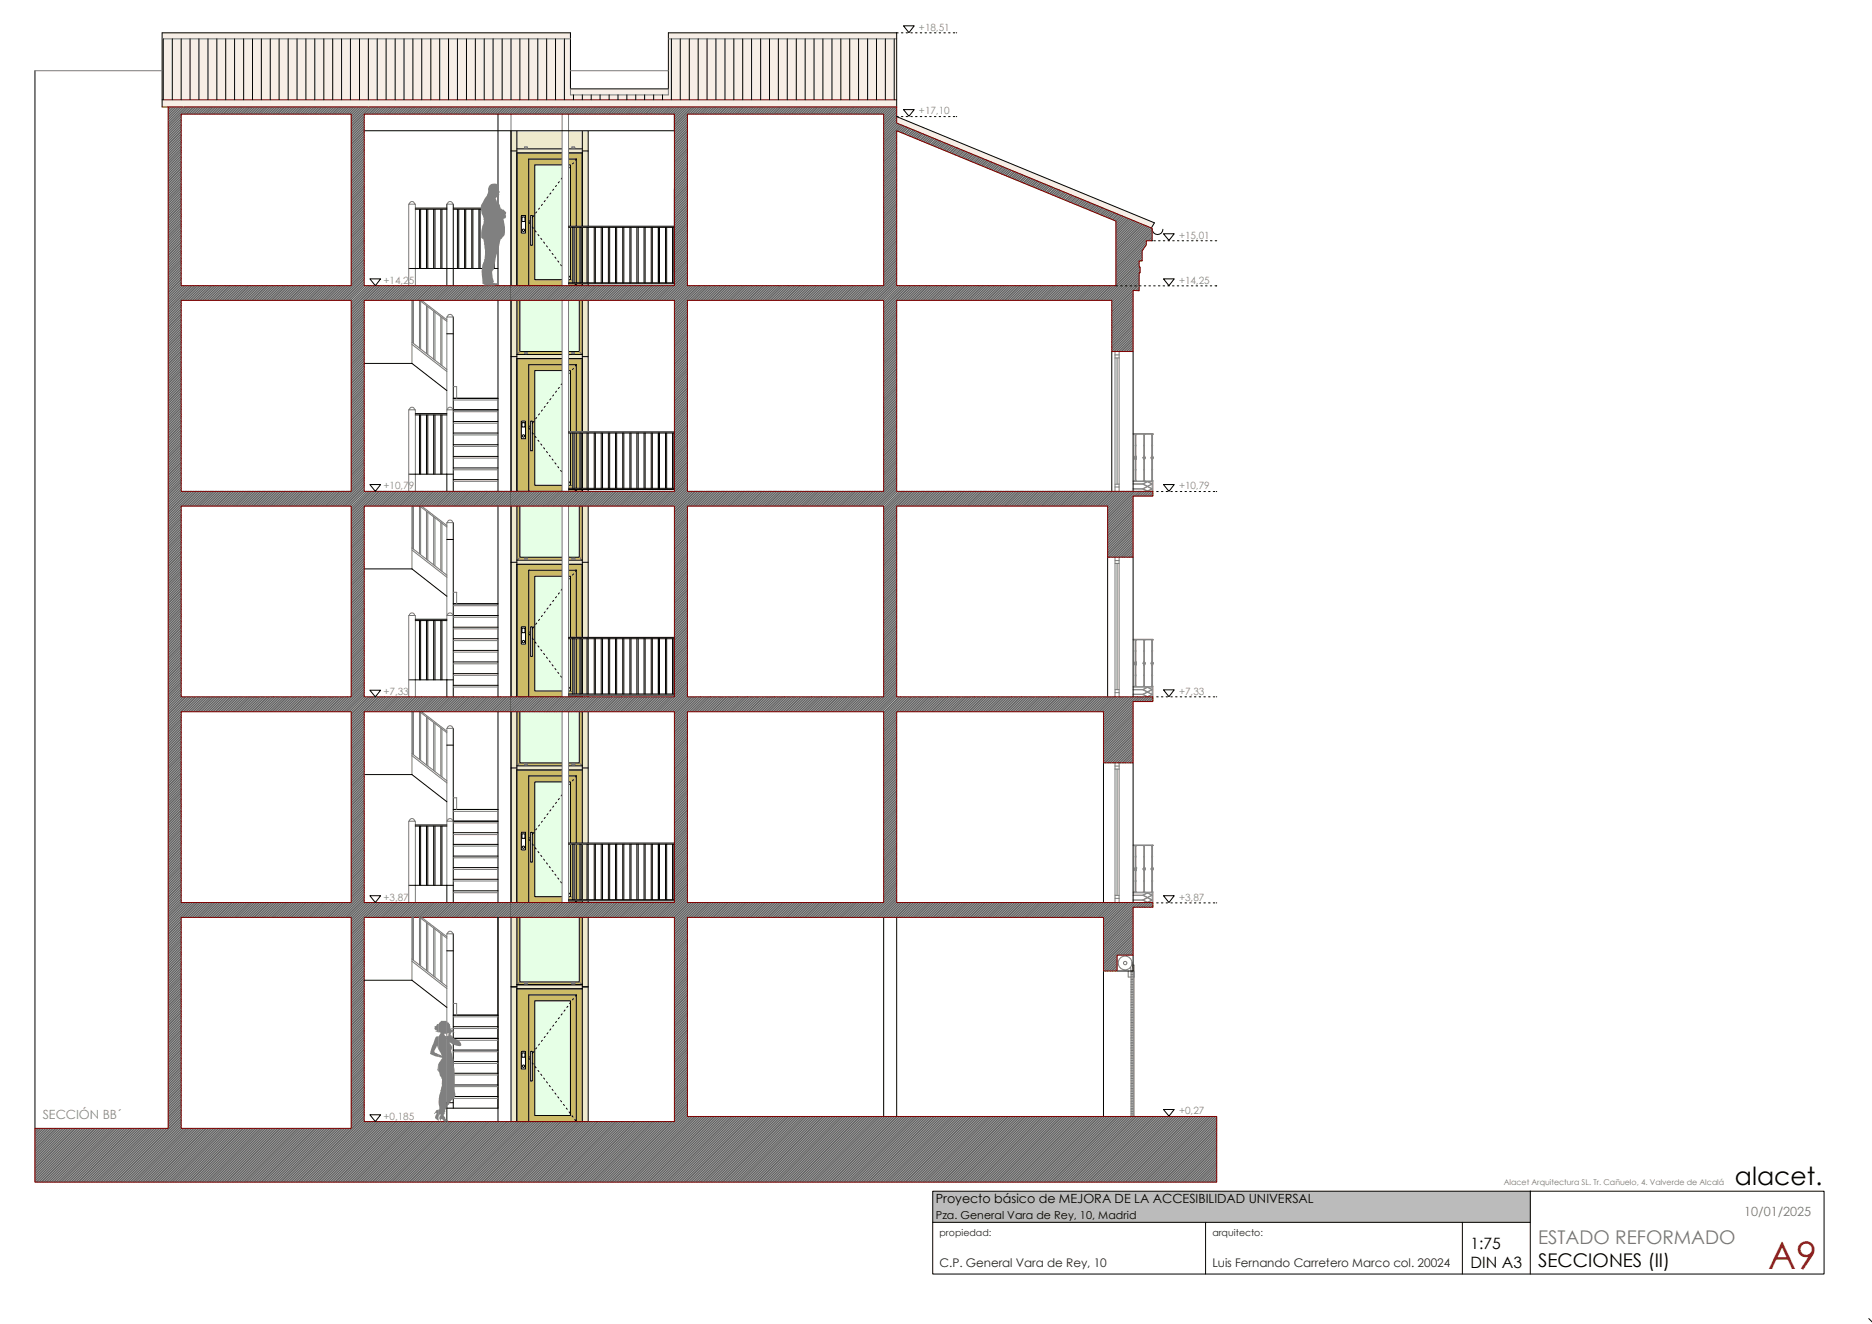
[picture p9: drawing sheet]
<svg xmlns="http://www.w3.org/2000/svg" width="420mm" height="297mm" viewBox="0 0 420 297" stroke-linecap="round" stroke-linejoin="round" font-family="sans-serif">
<defs><g id="words">
<text font-size="8.5" fill="#dd0806" x="396.7" y="284.7">A9</text>
<text font-size="5.6" x="389.2" y="265.9">alacet.</text>
<text font-size="4.2" fill="#777" x="345.1" y="279.1">ESTADO REFORMADO</text>
<text font-size="4.2" x="345.1" y="284.3">SECCIONES (II)</text>
<g font-size="3.5">
<text x="329.9" y="280.1">1:75</text>
<text x="329.9" y="284.4">DIN A3</text>
</g>
<text font-size="2.8" fill="#888" x="9.6" y="251">SECCIÓN BB´</text>
<text font-size="2.8" x="210" y="269.9">Proyecto básico de MEJORA DE LA ACCESIBILIDAD UNIVERSAL</text>
<text font-size="2.8" fill="#777" x="391.4" y="272.9">10/01/2025</text>
<g font-size="2.7" fill="#222">
<text x="210.8" y="284.3">C.P. General Vara de Rey, 10</text>
<text x="272" y="284.3">Luis Fernando Carretero Marco col. 20024</text>
</g>
<text font-size="2.5" x="210" y="273.5">Pza. General Vara de Rey, 10, Madrid</text>
<g font-size="2.2" fill="#888">
<text x="206.2" y="6.9">+18,51</text>
<text x="206.2" y="25.7">+17,10</text>
<text x="264.5" y="53.5">+15,01</text>
<text x="86" y="63.7">+14,2</text>
<text x="91.7" y="63.7">5</text>
<text x="264.5" y="63.7">+14,25</text>
<text x="86" y="109.8">+10,7</text>
<text x="91.7" y="109.8">9</text>
<text x="264.5" y="109.8">+10,79</text>
<text x="86" y="155.9">+7,33</text>
<text x="264.5" y="155.9">+7,33</text>
<text x="86" y="202.1">+3,87</text>
<text x="264.5" y="202.1">+3,87</text>
<text x="86" y="251.2">+0,185</text>
<text x="264.5" y="250">+0,27</text>
</g>
<g font-size="2.1" fill="#222">
<text x="210.8" y="277.4">propiedad:</text>
<text x="272" y="277.4">arquitecto:</text>
</g>
<text font-size="1.8" fill="#777" x="337.4" y="265.8">Alacet Arquitectura SL. Tr. Cañuelo, 4. Valverde de Alcalá</text>
</g></defs>
<path d="M198.3 205.8v44.7M201.2 205.8v44.7" fill="none" stroke="#000" stroke-width=".22"/>
<path d="M114.3 21.3h18v.6h-.3v229.7h-17.4v-229.7h-.3z" fill="#eee9cc"/>
<path d="M116 111.2h14.7v14.5h-14.7z" fill="#cb6"/>
<path d="M116.6 111.7h13.4v13.3h-13.4z" fill="#e6ffe6"/>
<path d="M116.6 111.7h13.4v13.3h-13.4z" fill="none" stroke="#000" stroke-width=".22"/>
<path d="M116 111.2l.6 .6M130.7 111.2l-.7 .6M116.6 125l-.6 .7M130 125l.7 .7" fill="none" stroke="#777" stroke-width=".22"/>
<path d="M116 157.3h14.7v14.5h-14.7z" fill="#cb6"/>
<path d="M116.6 157.8h13.4v13.4h-13.4z" fill="#e6ffe6"/>
<path d="M116.6 157.8h13.4v13.4h-13.4z" fill="none" stroke="#000" stroke-width=".22"/>
<path d="M116 157.3l.6 .6M130.7 157.3l-.7 .6M116.6 171.2l-.6 .6M130 171.2l.7 .6" fill="none" stroke="#777" stroke-width=".22"/>
<path d="M116 65h14.7v14.5h-14.7z" fill="#cb6"/>
<path d="M116.6 65.5h13.4v13.4h-13.4z" fill="#e6ffe6"/>
<path d="M114.6 33.9h1.4M116 34.3h14.7M116 33.4h14.7M130.7 33.9h1.3M114.6 64.6h1.4M116 65h14.7M116 64.1h14.7M116.6 65.5h13.4v13.4h-13.4zM130.7 64.6h1.3" fill="none" stroke="#000" stroke-width=".22"/>
<path d="M117.7 32.9h.6v.3h-.6zM128.3 32.9h.7v.3h-.7zM116 65l.6 .7M116.6 78.9l-.6 .6M130 78.9l.7 .6M130.7 65l-.7 .7" fill="none" stroke="#777" stroke-width=".22"/>
<path d="M116 34.3h14.7v29.8h-14.7z" fill="#cb6"/>
<path d="M120 37h8v25.7h-8z" fill="#e6ffe6"/>
<path d="M116 34.3h14.7v29.8h-14.7zM120 37h8v25.7h-8zM118.6 49.9l.2 .2M119.1 49.4l-.3 .2M118.6 64.1v-28.4h10.7v28.4" fill="none" stroke="#000" stroke-width=".22"/>
<path d="M119.1 48.3h.3v6.7h-.3z" fill="#fff"/>
<path d="M119.1 48.3h.3v6.7h-.3z" fill="none" stroke="#000" stroke-width=".22"/>
<path d="M117 48.3h.9v4h-.9z" fill="#fff"/>
<g fill="none" stroke="#000" stroke-width=".22">
<path d="M126.1 39.9l-.2 .3M126.8 39.1l-.3 .2M127.4 38.2l-.2 .3M128 37.4l-.2 .2M128.7 36.5l-.3 .3M129.3 35.7l-.2 .2M117 48.3h.9v4h-.9zM117.1 48.7h.7v1h-.7zM119.4 50.9l.2 .3M119.5 48.7l-.1 .1M119.8 48.4l-.2 .2M120.1 51.8l.2 .2"/>
<path d="M120.4 47.5l-.2 .3M120.7 52.6l.2 .3M121 46.7l-.2 .2M121.3 53.5l.2 .2M121.7 45.8l-.2 .3M122 54.3l.2 .3M122.3 45l-.2 .3M122.6 55.2l.2 .2M122.9 44.2l-.2 .2M123.2 56l.3 .3M123.6 43.3l-.2 .3M123.9 56.9l.2 .2"/>
<path d="M124.2 42.5l-.2 .2M124.5 57.7l.2 .3M124.9 41.6l-.3 .3M125.1 58.5l.3 .3M125.5 40.8l-.2 .2M125.8 59.4l.2 .2M116 79.5h14.7M126.4 60.2l.2 .3M127.1 61.1l.2 .2M127.7 61.9l.2 .3M128.3 62.8l.2 .3M129 63.6l.2 .3"/>
<path d="M129.3 64v.1M114.6 80h1.4M116 80.5h14.7M130.7 80h1.3M114.6 110.7h1.4M116 111.2h14.7M116 110.2h14.7M130.7 110.7h1.3"/>
<circle cx="117.4" cy="51.7" r=".26"/>
</g>
<path d="M117.7 79.1h.6v.2h-.6zM128.3 79.1h.7v.2h-.7z" fill="none" stroke="#777" stroke-width=".22"/>
<path d="M116 80.5h14.7v29.7h-14.7z" fill="#cb6"/>
<path d="M120 83.1h8v25.8h-8z" fill="#e6ffe6"/>
<path d="M116 80.5h14.7v29.7h-14.7zM118.6 96l.2 .3M119.1 95.5l-.3 .2M120 83.1h8v25.8h-8zM118.6 110.2v-28.4h10.7v28.4" fill="none" stroke="#000" stroke-width=".22"/>
<path d="M119.1 94.5h.3v6.6h-.3z" fill="#fff"/>
<path d="M119.1 94.5h.3v6.6h-.3z" fill="none" stroke="#000" stroke-width=".22"/>
<path d="M117 94.5h.9v3.9h-.9z" fill="#fff"/>
<g fill="none" stroke="#000" stroke-width=".22">
<path d="M117 94.5h.9v3.9h-.9zM117.1 94.8h.7v1h-.7zM119.4 97.1l.2 .2M119.5 94.9l-.1 .1M119.8 94.5l-.2 .3M120.1 97.9l.2 .3M120.4 93.7l-.2 .2M120.7 98.8l.2 .2M121 92.8l-.2 .3M121.3 99.6l.2 .3M121.7 92l-.2 .2M122.3 91.1l-.2 .3"/>
<path d="M122.9 90.3l-.2 .2M123.6 89.4l-.2 .3M124.2 88.6l-.2 .3M124.9 87.8l-.3 .2M125.5 86.9l-.2 .3M126.1 86.1l-.2 .2M126.8 85.2l-.3 .3M127.4 84.4l-.2 .2M128 83.5l-.2 .3M128.7 82.7l-.3 .2M129.3 81.8l-.2 .3M122 100.5l.2 .2"/>
<path d="M122.6 101.3l.2 .3M123.2 102.1l.3 .3M123.9 103l.2 .2M124.5 103.8l.2 .3M125.1 104.7l.3 .2M125.8 105.5l.2 .3M126.4 106.4l.2 .2M127.1 107.2l.2 .3M127.7 108.1l.2 .3M128.3 108.9l.2 .3M129 109.8l.2 .3M129.3 110.1v.1"/>
<path d="M114.6 126.1h1.4M116 126.6h14.7M116 125.7h14.7M130.7 126.1h1.3M114.6 156.8h1.4M116 157.3h14.7M116 156.3h14.7M130.7 156.8h1.3"/>
<circle cx="117.4" cy="97.8" r=".26"/>
</g>
<path d="M117.7 125.2h.6v.3h-.6zM128.3 125.2h.7v.3h-.7z" fill="none" stroke="#777" stroke-width=".22"/>
<path d="M116 126.6h14.7v29.7h-14.7z" fill="#cb6"/>
<path d="M120 129.3h8v25.7h-8z" fill="#e6ffe6"/>
<path d="M116 126.6h14.7v29.7h-14.7zM120 129.3h8v25.7h-8zM118.6 156.3v-28.4h10.7v28.4M118.6 142.2l.2 .2M119.1 141.6l-.3 .3" fill="none" stroke="#000" stroke-width=".22"/>
<path d="M119.1 140.6h.3v6.7h-.3z" fill="#fff"/>
<path d="M119.1 140.6h.3v6.7h-.3z" fill="none" stroke="#000" stroke-width=".22"/>
<path d="M117 140.6h.9v3.9h-.9z" fill="#fff"/>
<g fill="none" stroke="#000" stroke-width=".22">
<path d="M120.4 139.8l-.2 .3M121 138.9l-.2 .3M121.7 138.1l-.2 .2M122.3 137.2l-.2 .3M122.9 136.4l-.2 .2M123.6 135.5l-.2 .3M124.2 134.7l-.2 .3M124.9 133.9l-.3 .2M125.5 133l-.2 .3M126.1 132.2l-.2 .2M126.8 131.3l-.3 .3M127.4 130.5l-.2 .2"/>
<path d="M128 129.6l-.2 .3M128.7 128.8l-.3 .2M129.3 127.9l-.2 .3M117 140.6h.9v3.9h-.9zM117.1 140.9h.7v1h-.7zM119.4 143.2l.2 .3M119.5 141l-.1 .1M119.8 140.6l-.2 .3M120.1 144.1l.2 .2M120.7 144.9l.2 .3M121.3 145.8l.2 .2M122 146.6l.2 .3"/>
<path d="M122.6 147.4l.2 .3M123.2 148.3l.3 .2M123.9 149.1l.2 .3M124.5 150l.2 .2M125.1 150.8l.3 .3M125.8 151.7l.2 .2M126.4 152.5l.2 .3M127.1 153.4l.2 .2M127.7 154.2l.2 .3M128.3 155.1l.2 .2M129 155.9l.2 .3M129.3 156.2v.1"/>
<circle cx="117.4" cy="144" r=".26"/>
</g>
<path d="M116 203.4h14.7v17.5h-14.7z" fill="#cb6"/>
<path d="M116.6 204.1h13.4v16.2h-13.4z" fill="#e6ffe6"/>
<path d="M116.6 204.1h13.4v16.2h-13.4zM114.6 221.4h1.4M116 221.9h14.7M116 220.9h14.7M130.7 221.4h1.3" fill="none" stroke="#000" stroke-width=".22"/>
<path d="M116 203.4l.6 .7M130.7 203.4l-.7 .7M116.6 220.3l-.6 .6M117.7 220.5h.6v.3h-.6zM128.3 220.5h.7v.3h-.7zM130 220.3l.7 .6" fill="none" stroke="#777" stroke-width=".22"/>
<path d="M116 23.4h14.7v4.5h-14.7z" fill="#fff"/>
<g fill="none" stroke="#000" stroke-width=".22">
<path d="M114.6 22.9h1.4M114.6 21.9v229.7M116 23.4h14.7v4.5h-14.7zM116 23.4h14.7M130.7 22.9h1.3M132 21.3v230.3M132.3 21.3v.6h-18v-.6h18M114.6 172.3h1.4M116 172.8h14.7M116 171.8h14.7M130.7 172.3h1.3M114.6 202.9h1.4"/>
<path d="M116 203.4h14.7M116 202.5h14.7M130.7 202.9h1.3M114.6 221.4h1.4M116 221.9h14.7M116 220.9h14.7M130.7 221.4h1.3M116 251.6v-229.1h14.7v229.1"/>
</g>
<g fill="none" stroke="#777" stroke-width=".22">
<path d="M116 24.3h14.7M116 24.7h14.7M116 25.1h14.7M116 25.5h14.7M116 25.9h14.7M116 26.3h14.7M116 26.7h14.7M116 27.1h14.7M116 27.5h14.7M116 23.9h14.7M116.4 23.4v4.5M116.8 23.4v4.5"/>
<path d="M117.2 23.4v4.5M117.6 23.4v4.5M118 23.4v4.5M118.4 23.4v4.5M118.8 23.4v4.5M119.2 23.4v4.5M119.6 23.4v4.5M120 23.4v4.5M120.4 23.4v4.5M120.7 23.4v4.5M121.2 23.4v4.5M121.5 23.4v4.5"/>
<path d="M122 23.4v4.5M122.4 23.4v4.5M122.7 23.4v4.5M123.2 23.4v4.5M123.5 23.4v4.5M124 23.4v4.5M124.3 23.4v4.5M124.7 23.4v4.5M125.1 23.4v4.5M125.5 23.4v4.5M126 23.4v4.5M126.3 23.4v4.5"/>
<path d="M126.8 23.4v4.5M127.1 23.4v4.5M127.5 23.4v4.5M127.9 23.4v4.5M128.3 23.4v4.5M128.7 23.4v4.5M129.1 23.4v4.5M129.5 23.4v4.5M129.9 23.4v4.5M130.3 23.4v4.5M117.7 171.4h.6v.2h-.6zM128.3 171.4h.7v.2h-.7z"/>
<path d="M117.7 220.5h.6v.3h-.6zM128.3 220.5h.7v.3h-.7z"/>
</g>
<path d="M116 172.8h14.7v29.7h-14.7z" fill="#cb6"/>
<path d="M120 175.4h8v25.8h-8z" fill="#e6ffe6"/>
<path d="M116 172.8h14.7v29.7h-14.7zM120 175.4h8v25.8h-8zM118.6 188.3l.2 .2M119.1 187.7l-.3 .3M118.6 202.5v-28.4h10.7v28.4" fill="none" stroke="#000" stroke-width=".22"/>
<path d="M119.1 186.7h.3v6.7h-.3z" fill="#fff"/>
<path d="M119.1 186.7h.3v6.7h-.3z" fill="none" stroke="#000" stroke-width=".22"/>
<path d="M117 186.7h.9v4h-.9z" fill="#fff"/>
<g fill="none" stroke="#000" stroke-width=".22">
<path d="M124.9 180l-.3 .3M125.5 179.2l-.2 .2M126.1 178.3l-.2 .3M126.8 177.5l-.3 .2M127.4 176.6l-.2 .3M128 175.8l-.2 .2M128.7 174.9l-.3 .3M129.3 174.1l-.2 .2M117 186.7h.9v4h-.9zM117.1 187.1h.7v1h-.7zM119.4 189.4l.2 .2M119.5 187.1l-.1 .1"/>
<path d="M119.8 186.8l-.2 .2M120.1 190.2l.2 .3M120.4 185.9l-.2 .3M120.7 191l.2 .3M121 185.1l-.2 .2M121.3 191.9l.2 .2M121.7 184.2l-.2 .3M122 192.7l.2 .3M122.3 183.4l-.2 .2M122.6 193.6l.2 .2M122.9 182.5l-.2 .3M123.2 194.4l.3 .3"/>
<path d="M123.6 181.7l-.2 .2M123.9 195.3l.2 .2M124.2 180.8l-.2 .3M124.5 196.1l.2 .3M125.1 197l.3 .2M125.8 197.8l.2 .3M126.4 198.7l.2 .2M127.1 199.5l.2 .3M127.7 200.4l.2 .2M128.3 201.2l.2 .3M129 202.1l.2 .2M129.3 202.4v.1"/>
<circle cx="117.4" cy="190.1" r=".25"/>
</g>
<g fill="#fff">
<path d="M114.6 64.1h17.4v3.3h-17.4z"/>
<path d="M114.6 110.2h17.4v3.3h-17.4z"/>
<path d="M114.6 156.3h17.4v3.4h-17.4z"/>
<path d="M114.6 202.5h17.4v3.3h-17.4z"/>
<path d="M113.3 18.2h20.3v11.1h-20.3z"/>
</g>
<path d="M116 221.9h14.7v29.7h-14.7z" fill="#cb6"/>
<path d="M120 224.5h8v25.8h-8z" fill="#e6ffe6"/>
<path d="M116 221.9h14.7v29.7h-14.7zM118.6 237.4l.2 .3M119.1 236.9l-.3 .2M120 224.5h8v25.8h-8zM118.6 251.6v-28.4h10.7v28.4" fill="none" stroke="#000" stroke-width=".22"/>
<path d="M119.1 235.9h.3v6.6h-.3z" fill="#fff"/>
<path d="M119.1 235.9h.3v6.6h-.3z" fill="none" stroke="#000" stroke-width=".22"/>
<path d="M117 235.9h.9v3.9h-.9z" fill="#fff"/>
<g fill="none" stroke="#000" stroke-width=".22">
<path d="M117 235.9h.9v3.9h-.9zM117.1 236.2h.7v1h-.7zM119.4 238.5l.2 .2M119.5 236.3h-.1M119.8 235.9l-.2 .3M120.1 239.3l.2 .3M120.4 235.1l-.2 .2M121 234.2l-.2 .3M121.7 233.4l-.2 .2M122.3 232.5l-.2 .3M122.9 231.7l-.2 .2M123.6 230.8l-.2 .3"/>
<path d="M124.2 230l-.2 .2M124.9 229.1l-.3 .3M125.5 228.3l-.2 .3M126.1 227.5l-.2 .2M126.8 226.6l-.3 .3M127.4 225.8l-.2 .2M128 224.9l-.2 .3M128.7 224.1l-.3 .2M129.3 223.2l-.2 .3M120.7 240.2l.2 .2M121.3 241l.2 .3M122 241.8l.2 .3"/>
<path d="M122.6 242.7l.2 .2M123.2 243.5l.3 .3M123.9 244.4l.2 .2M124.5 245.2l.2 .3M125.1 246.1l.3 .2M125.8 246.9l.2 .3M126.4 247.8l.2 .2M127.1 248.6l.2 .3M127.7 249.5l.2 .3M128.3 250.3l.2 .3M129 251.2l.2 .3M129.3 251.5v.1"/>
<circle cx="117.4" cy="239.2" r=".26"/>
</g>
<g fill="#fff">
<path d="M126.1 113.5h1.5v42.8h-1.5z"/>
<path d="M128.5 143.3h.3v12.4h-.3z"/>
<path d="M130.1 143.3h.3v12.4h-.3z"/>
<path d="M131.7 143.3h.3v12.4h-.3z"/>
<path d="M133.3 143.3h.3v12.4h-.3z"/>
<path d="M134.9 143.3h.3v12.4h-.3z"/>
<path d="M136.5 143.3h.3v12.4h-.3z"/>
<path d="M138.1 143.3h.3v12.4h-.3z"/>
<path d="M139.7 143.3h.3v12.4h-.3z"/>
<path d="M141.3 143.3h.3v12.4h-.3z"/>
<path d="M142.9 143.3h.3v12.4h-.3z"/>
<path d="M144.5 143.3h.2v12.4h-.2z"/>
<path d="M146.1 143.3h.3v12.4h-.3z"/>
<path d="M147.7 143.3h.3v12.4h-.3z"/>
<path d="M149.3 143.3h.3v12.4h-.3z"/>
<path d="M150.9 143.3h.3v12.4h-.3z"/>
<path d="M127.6 143h23.7v.3h-23.7z"/>
<path d="M127.6 155.7h23.7v.3h-23.7z"/>
</g>
<path d="M126.1 113.5v42.8M127.6 113.5v42.8" fill="none" stroke="#777" stroke-width=".22"/>
<g fill="none" stroke="#000" stroke-width=".22">
<path d="M127.6 155.7h23.7M127.6 143h23.7M127.6 143.3h23.7M127.6 156h23.7M128.5 143.3v12.4M128.8 143.3v12.4M130.1 143.3v12.4M130.4 143.3v12.4M131.7 143.3v12.4M132 143.3v12.4M133.3 143.3v12.4M133.6 143.3v12.4"/>
<path d="M134.9 143.3v12.4M135.2 143.3v12.4M136.5 143.3v12.4M136.8 143.3v12.4M138.1 143.3v12.4M138.4 143.3v12.4M139.7 143.3v12.4M140 143.3v12.4M141.3 143.3v12.4M141.6 143.3v12.4M142.9 143.3v12.4M143.2 143.3v12.4"/>
<path d="M144.5 143.3v12.4M144.7 143.3v12.4M146.1 143.3v12.4M146.4 143.3v12.4M147.7 143.3v12.4M148 143.3v12.4M149.3 143.3v12.4M149.6 143.3v12.4M150.9 143.3v12.4M151.2 143.3v12.4"/>
</g>
<g fill="#fff">
<path d="M126.1 159.7h1.5v42.8h-1.5z"/>
<path d="M128.5 189.4h.3v12.4h-.3z"/>
<path d="M130.1 189.4h.3v12.4h-.3z"/>
<path d="M131.7 189.4h.3v12.4h-.3z"/>
<path d="M133.3 189.4h.3v12.4h-.3z"/>
<path d="M134.9 189.4h.3v12.4h-.3z"/>
<path d="M136.5 189.4h.3v12.4h-.3z"/>
<path d="M138.1 189.4h.3v12.4h-.3z"/>
<path d="M139.7 189.4h.3v12.4h-.3z"/>
<path d="M141.3 189.4h.3v12.4h-.3z"/>
<path d="M142.9 189.4h.3v12.4h-.3z"/>
<path d="M144.5 189.4h.2v12.4h-.2z"/>
<path d="M146.1 189.4h.3v12.4h-.3z"/>
<path d="M147.7 189.4h.3v12.4h-.3z"/>
<path d="M149.3 189.4h.3v12.4h-.3z"/>
<path d="M150.9 189.4h.3v12.4h-.3z"/>
<path d="M127.6 189.1h23.7v.3h-23.7z"/>
<path d="M127.6 201.8h23.7v.3h-23.7z"/>
</g>
<path d="M126.1 159.7v42.8M127.6 159.7v42.8" fill="none" stroke="#777" stroke-width=".22"/>
<g fill="none" stroke="#000" stroke-width=".22">
<path d="M127.6 189.1h23.7M127.6 189.4h23.7M128.5 189.4v12.4M128.8 189.4v12.4M130.1 189.4v12.4M130.4 189.4v12.4M131.7 189.4v12.4M132 189.4v12.4M133.3 189.4v12.4M133.6 189.4v12.4M134.9 189.4v12.4M135.2 189.4v12.4"/>
<path d="M136.5 189.4v12.4M136.8 189.4v12.4M138.1 189.4v12.4M138.4 189.4v12.4M139.7 189.4v12.4M140 189.4v12.4M141.3 189.4v12.4M141.6 189.4v12.4M142.9 189.4v12.4M143.2 189.4v12.4M144.5 189.4v12.4M144.7 189.4v12.4"/>
<path d="M146.1 189.4v12.4M146.4 189.4v12.4M147.7 189.4v12.4M148 189.4v12.4M149.3 189.4v12.4M149.6 189.4v12.4M150.9 189.4v12.4M151.2 189.4v12.4M127.6 201.8h23.7M127.6 202.1h23.7"/>
</g>
<g fill="#fff">
<path d="M126.1 67.4h1.5v42.8h-1.5z"/>
<path d="M128.5 97.2h.3v12.4h-.3z"/>
<path d="M130.1 97.2h.3v12.4h-.3z"/>
<path d="M131.7 97.2h.3v12.4h-.3z"/>
<path d="M133.3 97.2h.3v12.4h-.3z"/>
<path d="M134.9 97.2h.3v12.4h-.3z"/>
<path d="M136.5 97.2h.3v12.4h-.3z"/>
<path d="M138.1 97.2h.3v12.4h-.3z"/>
<path d="M139.7 97.2h.3v12.4h-.3z"/>
<path d="M141.3 97.2h.3v12.4h-.3z"/>
<path d="M142.9 97.2h.3v12.4h-.3z"/>
<path d="M144.5 97.2h.2v12.4h-.2z"/>
<path d="M146.1 97.2h.3v12.4h-.3z"/>
<path d="M147.7 97.2h.3v12.4h-.3z"/>
<path d="M149.3 97.2h.3v12.4h-.3z"/>
<path d="M150.9 97.2h.3v12.4h-.3z"/>
<path d="M127.6 96.9h23.7v.3h-23.7z"/>
<path d="M127.6 109.6h23.7v.2h-23.7z"/>
</g>
<path d="M126.1 67.4v42.8M127.6 67.4v42.8" fill="none" stroke="#777" stroke-width=".22"/>
<g fill="none" stroke="#000" stroke-width=".22">
<path d="M127.6 96.9h23.7M127.6 97.2h23.7M128.5 97.2v12.4M128.8 97.2v12.4M130.1 97.2v12.4M130.4 97.2v12.4M131.7 97.2v12.4M132 97.2v12.4M133.3 97.2v12.4M133.6 97.2v12.4M134.9 97.2v12.4M135.2 97.2v12.4"/>
<path d="M136.5 97.2v12.4M136.8 97.2v12.4M138.1 97.2v12.4M138.4 97.2v12.4M139.7 97.2v12.4M140 97.2v12.4M141.3 97.2v12.4M141.6 97.2v12.4M142.9 97.2v12.4M143.2 97.2v12.4M144.5 97.2v12.4M144.7 97.2v12.4"/>
<path d="M146.1 97.2v12.4M146.4 97.2v12.4M147.7 97.2v12.4M148 97.2v12.4M149.3 97.2v12.4M149.6 97.2v12.4M150.9 97.2v12.4M151.2 97.2v12.4M127.6 109.6h23.7M127.6 109.8h23.7"/>
</g>
<g fill="#f7eee6">
<path d="M201.2 26.2l57.8 23.8-.7 1.1-57.1-23.5z"/>
<path d="M36.4 7.4h91.6v12.5h22v-12.5h51.2v16.6h-164.8z"/>
</g>
<g fill="none" stroke="#000" stroke-width=".22">
<path d="M7.8 15.9v237.2M101.7 117.3v39M111.7 113.5v42.8M81.7 127.6h10.7l7.9 6.2M93.2 138.9h7.1M93.2 139.2h7.1M94.1 139.2v13.3M94.4 139.2v13.3M95.7 139.2v13.3M96 139.2v13.3M97.3 139.2v13.3M97.6 139.2v13.3"/>
<path d="M98.9 139.2v13.3M99.2 139.2v13.3M100.3 121h1.4M101.7 135.5h10M101.7 138.1h10M91.7 152.5h10M100.3 152.5v3.8M101.7 153.8h10M101.7 151.1h10M101.7 148.5h10M101.7 145.9h10M101.7 143.3h10"/>
<path d="M101.7 140.7h10"/>
</g>
<g fill="none" stroke="#777" stroke-width=".22">
<path d="M92.4 113.5v14.1M92.5 113.5v9.5M92.8 113.5v9.7M94.1 113.5v10.7M94.2 113.5l6.1 4.7M94.4 113.7v10.7M94.6 113.5l5.7 4.4M95.7 114.7v10.8M96 114.9v10.8M97.3 115.9v10.8M97.6 116.2v10.8M98.9 117.2v10.8"/>
<path d="M99.2 117.4v10.8M100.4 117.3a.59 .59 0 0 1 .6-.6 .59 .59 0 0 1 .6 .6M101.7 117.3h-1.4v35.2M91.8 138.1a.59 .59 0 0 1 .6-.6 .59 .59 0 0 1 .6 .6M92.4 122.9l7.9 6.1M92.4 123.4l7.9 6.1M100.3 138.1h1.4M100.4 138.1a.59 .59 0 0 1 .6-.6 .59 .59 0 0 1 .6 .6M101.7 132.9h.8v2.6M101.7 138.5h10M101.7 135.9h10M91.7 156.3v-18.2h1.5v18.2"/>
<path d="M101.7 154.1h10M101.7 151.5h10M101.7 148.9h10M101.7 146.3h10M101.7 143.7h10M101.7 141.1h10"/>
</g>
<g fill="#000">
<path d="M254.6 194.8h.4l-.1 .4h-.3zM254.6 195.2h.3v.2h-.2zM254.6 195.2h.3zM254.7 189.7h.2l-.1 .2zM254.7 197.7h.2v2.3h-.2zM254.7 195.4h.2v2.2h-.2zM254.7 192.3h.2v2.2h-.2zM254.7 189.9h.2v2.2h-.2zM254.7 194.7h.2zM254.6 194.6l.3-.1v.2h-.2zM256.6 195.2h.2v.2h-.2zM256.6 195.2h.2z"/>
<path d="M256.6 194.8h.3l-.1 .4h-.2zM256.6 189.7h.2v.2h-.2zM256.6 197.7h.2v2.3h-.2zM256.6 195.4h.2v2.2h-.2zM256.6 192.3h.2v2.2h-.2zM256.6 189.9h.2v2.2h-.2zM256.6 194.7h.2zM256.6 194.6l.2-.1v.2h-.2zM254.2 189.6h4.5v.1h-4.5zM258.3 194.8l.4 .1-.1 .3h-.2zM258.4 195.2h.2v.2h-.2zM258.4 195.2h.2z"/>
<path d="M258.4 189.7h.2l-.1 .2zM258.4 197.7h.2v2.3h-.2zM258.4 195.4h.2v2.2h-.2zM258.4 194.7h.2zM258.4 192.3h.2v2.2h-.2zM258.4 189.9h.2v2.2h-.2zM258.4 194.6l.1-.1 .1 .2zM254.6 200.1l.3-.1v.1zM256.6 200h.2l.1 .1h-.4zM258.3 200.1l.2-.1 .2 .1z"/>
<circle cx="254.8" cy="192.2" r=".13"/>
<circle cx="254.8" cy="197.7" r=".13"/>
<circle cx="256.7" cy="197.7" r=".12"/>
<circle cx="256.7" cy="192.2" r=".12"/>
<circle cx="258.5" cy="192.2" r=".12"/>
<circle cx="258.5" cy="197.6" r=".13"/>
</g>
<g fill="#888">
<path d="M258.4 189.7h.2l-.1 .2z"/>
<path d="M256.6 189.7h.2v.2h-.2z"/>
<path d="M254.7 189.7h.2l-.1 .2z"/>
<path d="M254.6 200.1l.3-.1v.1z"/>
<path d="M254.7 197.7h.2v2.3h-.2z"/>
<path d="M256.6 200h.2l.1 .1h-.4z"/>
<path d="M256.6 197.7h.2v2.3h-.2z"/>
<path d="M258.3 200.1l.2-.1 .2 .1z"/>
<path d="M258.4 197.7h.2v2.3h-.2z"/>
<path d="M258.4 195.4h.2v2.2h-.2z"/>
<path d="M256.6 195.4h.2v2.2h-.2z"/>
<path d="M254.7 195.4h.2v2.2h-.2z"/>
<path d="M258.4 195.2h.2v.2h-.2z"/>
<path d="M258.4 195.2h.2z"/>
<path d="M258.3 194.8l.4 .1-.1 .3h-.2z"/>
<path d="M258.4 194.7h.2z"/>
<path d="M258.4 194.6l.1-.1 .1 .2z"/>
<path d="M258.4 192.3h.2v2.2h-.2z"/>
<path d="M258.4 189.9h.2v2.2h-.2z"/>
<path d="M256.6 192.3h.2v2.2h-.2z"/>
<path d="M256.6 189.9h.2v2.2h-.2z"/>
<path d="M254.7 192.3h.2v2.2h-.2z"/>
<path d="M254.7 189.9h.2v2.2h-.2z"/>
<path d="M254.6 195.2h.3v.2h-.2z"/>
<path d="M254.6 195.2h.3z"/>
<path d="M254.6 194.8h.4l-.1 .4h-.3z"/>
<path d="M254.7 194.7h.2z"/>
<path d="M254.6 194.6l.3-.1v.2h-.2z"/>
<path d="M256.6 195.2h.2v.2h-.2z"/>
<path d="M256.6 195.2h.2z"/>
<path d="M256.6 194.8h.3l-.1 .4h-.2z"/>
<path d="M256.6 194.7h.2z"/>
<path d="M256.6 194.6l.2-.1v.2h-.2z"/>
<circle cx="258.5" cy="197.6" r=".13"/>
<circle cx="256.7" cy="197.7" r=".12"/>
<circle cx="254.8" cy="197.7" r=".13"/>
<circle cx="258.5" cy="192.2" r=".12"/>
<circle cx="256.7" cy="192.2" r=".12"/>
<circle cx="254.8" cy="192.2" r=".13"/>
</g>
<g fill="none" stroke="#888" stroke-width=".22">
<path d="M254.2 189.6h4.5v.1h-4.5M254.6 195.2h.3M254.7 194.7h.1M254.7 189.7h.1M254.7 189.7l.1 .2 .1-.2M254.7 194.7v-.2l.2 .1v.1M254.7 194.7l-.1 .3 .2 .4 .2-.4-.1-.3M254.7 189.9v2.2M254.7 192.3v2.2M254.7 195.4v2.2M254.7 197.7v2.3M254.7 194.7h.2"/>
<path d="M254.9 194.7h.1M254.9 189.7h.1M254.9 189.9v2.2M254.9 192.3v2.2M254.9 195.4v2.2M254.9 197.7v2.3M256.6 194.8h.1M256.6 195.2l.1 .2 .1-.2M256.6 194.7v.5h.2v-.5M256.6 194.7h.2M256.6 195.2h.2M256.6 192.1h.2v.2h-.2z"/>
<path d="M256.6 197.6h.2v.1h-.2zM256.6 194.7h.1M256.6 189.7h.1M256.6 189.7l.1 .2 .1-.2M256.6 194.7v-.2l.2 .1v.1M256.6 189.9v2.2M256.6 192.3v2.2M256.6 195.4v2.2M256.6 197.7v2.3M256.8 194.7h.1M256.8 189.7h.1M256.8 189.9v2.2"/>
<path d="M256.8 192.3v2.2M256.8 195.4v2.2M256.8 197.7v2.3M256.8 194.8h.1M256.9 195v.1M258.3 195l.1 .4h.2v-.2M258.3 195v.1M258.3 195.1h.1M258.4 195.2h.2M258.4 194.7h.1M258.4 189.7h.1M258.4 189.7l.1 .2 .1-.2"/>
<path d="M258.4 194.7v-.2l.2 .2M258.4 189.9v2.2M258.4 192.3v2.2M258.4 195.4v2.2M258.4 197.7v2.3M258.6 194.7h.1M258.6 189.7h.1M258.6 194.7v.5h-.2M258.6 194.7l-.3 .1v.2M258.6 189.9v2.2M258.6 192.3v2.2M258.6 195.4v2.2"/>
<path d="M258.6 197.7v2.3M258.7 194.9h.1M258.7 195h.1M254.2 200.3h4.3v2.2M254.2 200.1h4.5M254.2 200.9h2.2l1 .5-1 .5h-2.2M254.2 202h2.2l1 .5M254.6 200.1a.17 .17 0 0 1 .2-.1 .17 .17 0 0 1 .1 .1M256.5 200.1a.19 .19 0 0 1 .2-.1 .19 .19 0 0 1 .2 .1M256.5 200.8l.9-.4 1 .4-1 .5zM256.5 201.9l.9-.5 1 .5-1 .5zM257.4 200.3l-1 .5h-2.2"/>
<path d="M257.5 200.3l1 .5M258.3 200.1a.19 .19 0 0 1 .2-.1 .19 .19 0 0 1 .2 .1M258.5 200.9l-1 .5 1 .5M258.5 202l-1 .5M258.7 200.1v2.4"/>
<circle cx="254.8" cy="197.7" r=".13"/>
<circle cx="254.8" cy="192.2" r=".13"/>
<circle cx="258.5" cy="197.7" r=".13"/>
<circle cx="258.5" cy="192.2" r=".13"/>
</g>
<g fill="none" stroke="#777" stroke-width=".22">
<path d="M250.2 171.2v31.3M250.2 171.9h.9M250.2 172.5h.9M250.6 172.5v28.4M251.1 171.2v31.3M250.2 201.5h.9M250.2 200.9h.9M253.1 217.8v1.4h.7M253.8 219h.4M253.8 219.4h.4M253.8 219.7h.4M253.8 218.6h.4"/>
<path d="M253.8 218.3h.4M253.8 217.9h.4M254 215.9l.2 1.9v32.7h-.4l-.1-33.5M254.2 216.5h.2v34M254.2 219.2h.2M253.8 220.1h.4M253.8 220.5h.4M253.8 220.9h.4M253.8 221.2h.4M253.8 221.6h.4M253.8 222h.4M253.8 222.4h.4"/>
<path d="M253.8 222.7h.4M253.8 223.1h.4M253.8 223.5h.4M253.8 223.9h.4M253.8 224.2h.4M253.8 224.6h.4M253.8 225h.4M253.8 225.3h.4M253.8 225.7h.4M253.8 226.1h.4M253.8 226.4h.4M253.8 226.8h.4"/>
<path d="M253.8 227.2h.4M253.8 227.5h.4M253.8 227.9h.4M253.8 228.3h.4M253.8 228.6h.4M253.8 229h.4M253.8 229.4h.4M253.8 229.7h.4M253.8 230.1h.4M253.8 230.5h.4M253.8 230.9h.4M253.8 231.2h.4"/>
<path d="M253.8 231.6h.4M253.8 232h.4M253.8 232.4h.4M253.8 232.7h.4M253.8 233.1h.4M253.8 233.5h.4M253.8 233.8h.4M253.8 234.2h.4M253.8 234.6h.4M253.8 234.9h.4M253.8 235.3h.4M253.8 235.7h.4"/>
<path d="M253.8 236h.4M253.8 236.4h.4M253.8 236.8h.4M253.8 237.1h.4M253.8 237.5h.4M253.8 237.9h.4M253.8 238.3h.4M253.8 238.6h.4M253.8 239h.4M253.8 239.4h.4M253.8 239.8h.4M253.8 240.1h.4"/>
<path d="M253.8 240.5h.4M253.8 240.9h.4M253.8 241.3h.4M253.8 241.6h.4M253.8 242h.4M253.8 242.4h.4M253.8 242.7h.4M253.8 243.1h.4M253.8 243.5h.4M253.8 243.8h.4M253.8 244.2h.4M253.8 244.6h.4"/>
<path d="M253.8 244.9h.4M253.8 245.3h.4M253.8 245.7h.4M253.8 246h.4M253.8 246.4h.4M253.8 246.8h.4M253.8 247.2h.4M253.8 247.5h.4M253.8 247.9h.4M253.8 248.3h.4M253.8 248.7h.4M253.8 249h.4"/>
<path d="M253.8 249.4h.4M253.8 249.8h.4M253.8 250.1h.4"/>
<circle cx="252.4" cy="216" r="1.55"/>
<circle cx="252.4" cy="216.1" r=".38"/>
</g>
<path d="M247.6 171.2v31.3M254.2 171.2v31.3" fill="none" stroke="#000" stroke-width=".22"/>
<g fill="#000">
<path d="M254.6 148.7h.4l-.1 .4h-.3zM254.6 149.1h.3v.1l-.2 .1zM254.6 149.1h.3zM254.7 143.5l.2 .2-.2 .1zM254.7 151.6h.2v2.3h-.2zM254.7 149.3h.2v2.1h-.2zM254.7 146.2h.2v2.2h-.2zM254.7 143.7h.2v2.3h-.2zM254.7 148.6h.2zM254.7 148.4h.2v.2h-.2zM254.6 153.9l.2-.1 .1 .2h-.3zM256.6 149.1h.2v.2z"/>
<path d="M256.6 149.1h.2zM256.5 148.7h.4l-.1 .4-.2-.1zM256.6 143.5l.2 .2h-.2zM256.6 151.6h.2v2.3h-.2zM256.6 149.3h.2v2.1h-.2zM256.6 146.2h.2v2.2h-.2zM256.6 143.7h.2v2.3h-.2zM256.6 148.6h.2zM256.6 148.4h.2v.1l-.2 .1zM256.5 154l.2-.2 .2 .2zM254.2 143.4h4.5v.1h-4.5zM258.3 148.7h.4l-.1 .4h-.2z"/>
<path d="M258.4 149.1l.2 .1-.2 .1zM258.4 149.1h.2zM258.4 143.5h.2l-.1 .3-.1-.1zM258.4 151.6h.2v2.3h-.2zM258.4 149.3h.2v2.1h-.2zM258.4 148.6h.2zM258.4 146.2h.2v2.2h-.2zM258.4 143.7h.2v2.3h-.2zM258.4 148.4h.1l.1 .2zM258.3 153.9l.2-.1 .2 .2h-.4z"/>
<circle cx="254.8" cy="151.5" r=".13"/>
<circle cx="254.8" cy="146.1" r=".13"/>
<circle cx="256.7" cy="151.5" r=".12"/>
<circle cx="256.7" cy="146.1" r=".12"/>
<circle cx="258.5" cy="146" r=".12"/>
<circle cx="258.5" cy="151.5" r=".13"/>
</g>
<g fill="#888">
<path d="M258.4 143.5h.2l-.1 .3-.1-.1z"/>
<path d="M256.6 143.5l.2 .2h-.2z"/>
<path d="M254.7 143.5l.2 .2-.2 .1z"/>
<path d="M254.6 153.9l.2-.1 .1 .2h-.3z"/>
<path d="M254.7 151.6h.2v2.3h-.2z"/>
<path d="M256.5 154l.2-.2 .2 .2z"/>
<path d="M256.6 151.6h.2v2.3h-.2z"/>
<path d="M258.3 153.9l.2-.1 .2 .2h-.4z"/>
<path d="M258.4 151.6h.2v2.3h-.2z"/>
<path d="M258.4 149.3h.2v2.1h-.2z"/>
<path d="M256.6 149.3h.2v2.1h-.2z"/>
<path d="M254.7 149.3h.2v2.1h-.2z"/>
<path d="M258.4 149.1l.2 .1-.2 .1z"/>
<path d="M258.4 149.1h.2z"/>
<path d="M258.3 148.7h.4l-.1 .4h-.2z"/>
<path d="M258.4 148.6h.2z"/>
<path d="M258.4 148.4h.1l.1 .2z"/>
<path d="M258.4 146.2h.2v2.2h-.2z"/>
<path d="M258.4 143.7h.2v2.3h-.2z"/>
<path d="M256.6 146.2h.2v2.2h-.2z"/>
<path d="M256.6 143.7h.2v2.3h-.2z"/>
<path d="M254.7 146.2h.2v2.2h-.2z"/>
<path d="M254.7 143.7h.2v2.3h-.2z"/>
<path d="M254.6 149.1h.3v.1l-.2 .1z"/>
<path d="M254.6 149.1h.3z"/>
<path d="M254.6 148.7h.4l-.1 .4h-.3z"/>
<path d="M254.7 148.6h.2z"/>
<path d="M254.7 148.4h.2v.2h-.2z"/>
<path d="M256.6 149.1h.2v.2z"/>
<path d="M256.6 149.1h.2z"/>
<path d="M256.5 148.7h.4l-.1 .4-.2-.1z"/>
<path d="M256.6 148.6h.2z"/>
<path d="M256.6 148.4h.2v.1l-.2 .1z"/>
<circle cx="258.5" cy="151.5" r=".13"/>
<circle cx="256.7" cy="151.5" r=".12"/>
<circle cx="254.8" cy="151.5" r=".13"/>
<circle cx="258.5" cy="146" r=".12"/>
<circle cx="256.7" cy="146.1" r=".12"/>
<circle cx="254.8" cy="146.1" r=".13"/>
</g>
<g fill="none" stroke="#888" stroke-width=".22">
<path d="M254.2 143.4h4.5v.1h-4.5M254.2 154.2h4.3v2.1M254.2 154h4.5M254.2 154.8h2.2l1 .5-1 .4h-2.2M254.2 155.8h2.2l1 .5M254.6 148.9l.1 .4 .3-.4M254.6 148.9h.1M254.6 154a.17 .17 0 0 1 .2-.2 .17 .17 0 0 1 .1 .2M254.6 148.7h.1M254.6 148.7v.2M254.6 149.1h.3M254.7 146h.2v.1h-.2z"/>
<path d="M254.7 143.5h.1M254.7 143.5l.1 .3 .1-.3M254.7 148.6v-.2h.2v.2M254.7 143.7v2.3M254.7 146.2v2.2M254.7 148.6h.1M254.7 149.3v2.1M254.7 151.6v2.3M254.7 148.6h.2M254.9 143.5h.1M254.9 143.7v2.3M254.9 146.2v2.2"/>
<path d="M254.9 148.6h.1M254.9 149.3v2.1M254.9 151.6v2.3M254.9 148.6l-.3 .1M254.9 148.6l.1 .3M255 148.9h-.1M256.5 154a.19 .19 0 0 1 .2-.2 .19 .19 0 0 1 .2 .2M256.5 154.7l.9-.5 1 .5-1 .5zM256.5 155.8l.9-.5 1 .5-1 .5zM256.5 148.7h.4l-.1 .4h-.2zM256.5 148.7h.1M256.6 149.1v.2h.2v-.2"/>
<path d="M256.6 149.1h.2M256.6 151.4h.2v.2h-.2zM256.6 143.5h.1M256.6 143.5l.1 .3 .1-.3M256.6 148.6v-.2l.2 .2M256.6 148.6h.2M256.6 143.7v2.3M256.6 146.2v2.2M256.6 148.6h.1M256.6 149.3v2.1M256.6 151.6v2.3M256.8 143.5h.1"/>
<path d="M256.8 143.7v2.3M256.8 146.2v2.2M256.8 148.6h.1M256.8 149.3v2.1M256.8 151.6v2.3M257.4 154.2l-1 .5h-2.2M257.5 154.2l1 .5M258.3 154a.19 .19 0 0 1 .2-.2 .19 .19 0 0 1 .2 .2M258.3 149h.1M258.4 149.1h.2M258.4 146h.2v.1h-.2zM258.4 143.5h.1"/>
<path d="M258.4 143.5l.1 .3 .1-.3M258.4 148.6v-.2l.2 .2M258.4 148.6h.2M258.4 143.7v2.3M258.4 146.2v2.2M258.4 148.6h.1M258.4 149.3v2.1M258.4 151.6v2.3M258.5 154.8l-1 .5 1 .4M258.5 155.8l-1 .5M258.6 143.5h.1M258.6 143.7v2.3"/>
<path d="M258.6 146.2v2.2M258.6 148.6h.1M258.6 149.3v2.1M258.6 151.6v2.3M258.7 148.7h-.4l.1 .6 .2-.1v-.1M258.7 148.7l-.1 .4h-.2M258.7 154v2.3M258.7 148.7h.1M258.7 148.8v.1"/>
<circle cx="254.8" cy="151.5" r=".13"/>
<circle cx="256.7" cy="146.1" r=".11"/>
<circle cx="258.5" cy="151.5" r=".13"/>
</g>
<path d="M250.2 125v31.3M250.2 125.8h.9M250.2 126.4h.9M250.6 126.4v28.3M251.1 125v31.3M250.2 155.4h.9M250.2 154.7h.9" fill="none" stroke="#777" stroke-width=".22"/>
<path d="M248.5 125v31.3M254.2 125v31.3" fill="none" stroke="#000" stroke-width=".22"/>
<g fill="#000">
<path d="M254.7 97.4h.2v.2h-.2zM254.7 97.6h.2v2.2h-.2zM256.6 97.4h.2v.2h-.2zM256.6 97.6h.2v2.2h-.2zM254.2 97.3h4.5v.1h-4.5zM258.4 97.4h.2l-.1 .2h-.1zM258.4 97.6h.2v2.2h-.2zM254.6 102.5l.4 .1-.1 .4h-.3zM254.6 103h.3v.2h-.2zM254.6 103h.3zM254.7 105.5h.2v2.2h-.2zM254.7 103.2h.2v2.1h-.2z"/>
<path d="M254.7 100h.2v2.3h-.2zM254.7 102.4l.2 .1zM254.7 102.3l.2 .1h-.2zM254.6 107.8l.3-.1v.2h-.3zM256.6 103h.2v.2zM256.6 103h.2zM256.6 102.5l.3 .1-.1 .4h-.2zM256.6 105.5h.2v2.2h-.2zM256.6 103.2h.2v2.1h-.2zM256.6 100h.2v2.3h-.2zM256.6 102.4l.2 .1zM256.6 102.3l.2 .1h-.2z"/>
<path d="M256.6 107.8l.2-.1 .1 .2h-.4zM258.4 102.5l.3 .1-.1 .4-.3-.2zM258.4 103h.2v.2l-.2-.1zM258.4 103h.2zM258.4 105.5h.2v2.2h-.2zM258.4 103.2h.2v2.1h-.2zM258.4 102.4l.2 .1zM258.4 100h.2v2.3h-.2zM258.4 102.3l.1-.1 .1 .2zM258.4 107.7l.3 .2h-.4z"/>
<circle cx="254.8" cy="99.9" r=".13"/>
<circle cx="256.7" cy="99.9" r=".12"/>
<circle cx="258.5" cy="99.9" r=".12"/>
<circle cx="254.8" cy="105.4" r=".12"/>
<circle cx="256.7" cy="105.4" r=".12"/>
<circle cx="258.5" cy="105.4" r=".13"/>
</g>
<g fill="#888">
<path d="M258.4 97.4h.2l-.1 .2h-.1z"/>
<path d="M256.6 97.4h.2v.2h-.2z"/>
<path d="M254.7 97.4h.2v.2h-.2z"/>
<path d="M254.6 107.8l.3-.1v.2h-.3z"/>
<path d="M254.7 105.5h.2v2.2h-.2z"/>
<path d="M256.6 107.8l.2-.1 .1 .2h-.4z"/>
<path d="M256.6 105.5h.2v2.2h-.2z"/>
<path d="M258.4 107.7l.3 .2h-.4z"/>
<path d="M258.4 105.5h.2v2.2h-.2z"/>
<path d="M258.4 103.2h.2v2.1h-.2z"/>
<path d="M256.6 103.2h.2v2.1h-.2z"/>
<path d="M254.7 103.2h.2v2.1h-.2z"/>
<path d="M258.4 103h.2v.2l-.2-.1z"/>
<path d="M258.4 103h.2z"/>
<path d="M258.4 102.5l.3 .1-.1 .4-.3-.2z"/>
<path d="M258.4 102.4l.2 .1z"/>
<path d="M258.4 102.3l.1-.1 .1 .2z"/>
<path d="M258.4 100h.2v2.3h-.2z"/>
<path d="M258.4 97.6h.2v2.2h-.2z"/>
<path d="M256.6 100h.2v2.3h-.2z"/>
<path d="M256.6 97.6h.2v2.2h-.2z"/>
<path d="M254.7 100h.2v2.3h-.2z"/>
<path d="M254.7 97.6h.2v2.2h-.2z"/>
<path d="M254.6 103h.3v.2h-.2z"/>
<path d="M254.6 103h.3z"/>
<path d="M254.6 102.5l.4 .1-.1 .4h-.3z"/>
<path d="M254.7 102.4l.2 .1z"/>
<path d="M254.7 102.3l.2 .1h-.2z"/>
<path d="M256.6 103h.2v.2z"/>
<path d="M256.6 103h.2z"/>
<path d="M256.6 102.5l.3 .1-.1 .4h-.2z"/>
<path d="M256.6 102.4l.2 .1z"/>
<path d="M256.6 102.3l.2 .1h-.2z"/>
<circle cx="258.5" cy="105.4" r=".13"/>
<circle cx="256.7" cy="105.4" r=".12"/>
<circle cx="254.8" cy="105.4" r=".12"/>
<circle cx="258.5" cy="99.9" r=".12"/>
<circle cx="256.7" cy="99.9" r=".12"/>
<circle cx="254.8" cy="99.9" r=".13"/>
</g>
<g fill="none" stroke="#888" stroke-width=".22">
<path d="M254.2 97.3h4.5v.1h-4.5M254.7 97.4h.1M254.7 97.4v.2h.2v-.2M254.7 97.6v2.2M254.9 97.4h.1M254.9 97.6v2.2M256.6 99.9h.2v.1h-.2zM256.6 97.4h.1M256.6 97.4v.2l.2-.2M256.6 97.6v2.2M256.8 97.4h.1M256.8 97.6v2.2"/>
<path d="M258.4 97.4h.1M258.4 97.4v.2l.2-.2M258.4 97.6v2.2M258.6 97.4h.1M258.6 97.6v2.2M254.2 108h4.3v2.2M254.2 107.9h4.5M254.2 108.6h2.2l1 .5-1 .5h-2.2M254.2 109.7h2.2l1 .5M254.6 107.9a.17 .17 0 0 1 .2-.2 .17 .17 0 0 1 .1 .2M254.6 103h.3M254.7 105.3h.2v.2h-.2z"/>
<path d="M254.7 102.4l.1-.2 .1 .2M254.7 100v2.3M254.7 102.4v.1M254.7 103.2v2.1M254.7 105.5v2.2M254.7 102.4h.2M254.9 102.4l.1 .4-.3 .4-.1-.6 .3-.1M254.9 100v2.3M254.9 103.2v2.1M254.9 105.5v2.2M256.5 107.9a.19 .19 0 0 1 .2-.2 .19 .19 0 0 1 .2 .2M256.5 108.6l.9-.5 1 .5-1 .5z"/>
<path d="M256.5 109.7l.9-.5 1 .5-1 .4zM256.5 102.7v.1M256.6 103v.2l.2-.2M256.6 103h.2M256.6 102.4l.1-.2 .1 .2M256.6 102.4h.2M256.6 100v2.3M256.6 102.4v.1M256.6 103.2v2.1M256.6 105.5v2.2M256.8 100v2.3M256.8 102.4v.1"/>
<path d="M256.8 103.2v2.1M256.8 105.5v2.2M256.8 102.5l-.3 .1 .1 .4M256.8 102.5l.1 .2-.1 .3M257.4 108l-1 .5h-2.2M257.5 108l1 .5M258.3 107.9a.19 .19 0 0 1 .2-.2 .19 .19 0 0 1 .2 .2M258.3 102.8h.1M258.4 103h.2M258.4 105.3h.2v.2h-.2zM258.4 102.4l.1-.2 .1 .2M258.4 102.4h.2"/>
<path d="M258.4 100v2.3M258.4 102.4v.1M258.4 103.2v2.1M258.4 105.5v2.2M258.5 108.6l-1 .5 1 .5M258.5 109.7l-1 .5M258.6 100v2.3M258.6 102.4v.1M258.6 103.2v2.1M258.6 105.5v2.2M258.7 102.8l-.1-.3-.3 .1 .1 .6 .2-.1v-.1M258.7 107.9v2.3"/>
<path d="M258.7 102.7h.1M258.7 102.8l-.1 .2M258.7 102.6h.1"/>
<circle cx="254.8" cy="99.9" r=".13"/>
<circle cx="258.5" cy="99.9" r=".13"/>
<circle cx="256.7" cy="105.4" r=".11"/>
</g>
<g fill="none" stroke="#777" stroke-width=".22">
<path d="M7.8 15.9h28.6M36.4 8.7h91.6M128 19.9v1.4h22v-1.4M128 15.9h22M150 8.7h51.2M114.6 25.6v3.7M91.8 45.8a.59 .59 0 0 1 .6-.6 .59 .59 0 0 1 .6 .6M100.3 45.8h1.4M100.4 45.8a.59 .59 0 0 1 .6-.6 .59 .59 0 0 1 .6 .6M91.7 64.1v-18.3h1.5v18.3M92.4 67.4v14.1M92.4 76.8l7.9 6.1"/>
<path d="M92.4 77.3l7.9 6.1M92.5 67.4v9.4M92.8 67.4v9.6M94.1 67.4v10.7M94.2 67.4l6.1 4.7M94.4 67.6v10.7M94.6 67.4l5.7 4.4M95.7 68.6v10.7M96 68.8v10.7M97.3 69.8v10.8M97.6 70v10.8M98.9 71.1v10.8"/>
<path d="M99.2 71.3v10.7M100.4 71.1a.59 .59 0 0 1 .6-.6 .59 .59 0 0 1 .6 .6M101.7 71.1h-1.4v35.3M250.2 78.9v31.3M250.2 79.6h.9M251.1 78.9v31.3M91.8 91.9a.59 .59 0 0 1 .6-.5 .59 .59 0 0 1 .6 .5M100.3 91.9h1.4M100.4 91.9a.59 .59 0 0 1 .6-.5 .59 .59 0 0 1 .6 .5M101.7 86.7h.8v2.7M101.7 92.4h10M101.7 89.7h10"/>
<path d="M101.7 97.6h10M101.7 95h10M250.2 80.3h.9M250.6 80.3v28.3M91.7 110.2v-18.3h1.5v18.3M101.7 108h10M101.7 105.4h10M101.7 102.8h10M101.7 100.2h10M250.2 109.3h.9M250.2 108.6h.9M92.4 159.7v14.1"/>
<path d="M92.5 159.7v9.4M92.8 159.7v9.6M94.1 159.7v10.6M94.2 159.7l6.1 4.7M94.4 159.8v10.8M94.6 159.7l5.7 4.3M92.4 169.1l7.9 6.1M92.4 169.5l7.9 6.1M95.7 160.9v10.7M96 161.1v10.7M97.3 162.1v10.7M97.6 162.3v10.8"/>
<path d="M98.9 163.3v10.8M99.2 163.5v10.8M100.4 163.4a.59 .59 0 0 1 .6-.6 .59 .59 0 0 1 .6 .6M101.7 163.4h-1.4v35.2M101.7 179h.8v2.6M91.8 184.2a.59 .59 0 0 1 .6-.6 .59 .59 0 0 1 .6 .6M100.3 184.2h1.4M100.4 184.2a.59 .59 0 0 1 .6-.6 .59 .59 0 0 1 .6 .6M101.7 184.6h10M101.7 182h10M101.7 197.7h10M101.7 195.1h10"/>
<path d="M101.7 192.4h10M101.7 189.8h10M101.7 187.2h10M91.7 202.5v-18.3h1.5v18.3M101.7 200.3h10"/>
</g>
<g fill="none" stroke="#000" stroke-width=".22">
<path d="M38.7 8.7v13.7M40.7 8.7v13.7M42.6 8.7v13.7M44.6 8.7v13.7M46.7 8.7v13.7M48.7 8.7v13.7M50.6 8.7v13.7M52.6 8.7v13.7M54.7 8.7v13.7M56.7 8.7v13.7M58.6 8.7v13.7M60.6 8.7v13.7"/>
<path d="M62.6 8.7v13.7M64.7 8.7v13.7M66.6 8.7v13.7M68.6 8.7v13.7M70.6 8.7v13.7M72.7 8.7v13.7M74.6 8.7v13.7M76.6 8.7v13.7M78.6 8.7v13.7M80.7 8.7v13.7M82.6 8.7v13.7M84.6 8.7v13.7"/>
<path d="M86.6 8.7v13.7M88.7 8.7v13.7M90.6 8.7v13.7M92.6 8.7v13.7M94.6 8.7v13.7M96.7 8.7v13.7M98.6 8.7v13.7M100.6 8.7v13.7M102.6 8.7v13.7M104.7 8.7v13.7M106.6 8.7v13.7M108.6 8.7v13.7"/>
<path d="M110.6 8.7v13.7M112.7 8.7v13.7M114.6 8.7v13.7M116.6 8.7v13.7M118.6 8.7v13.7M120.7 8.7v13.7M122.7 8.7v13.7M124.6 8.7v13.7M126.6 8.7v13.7M150.6 8.7v13.7M152.6 8.7v13.7M154.7 8.7v13.7"/>
<path d="M156.6 8.7v13.7M158.6 8.7v13.7M160.6 8.7v13.7M162.7 8.7v13.7M164.6 8.7v13.7M166.6 8.7v13.7M168.6 8.7v13.7M170.7 8.7v13.7M172.6 8.7v13.7M174.6 8.7v13.7M176.6 8.7v13.7M178.7 8.7v13.7"/>
<path d="M180.6 8.7v13.7M182.6 8.7v13.7M184.6 8.7v13.7M186.7 8.7v13.7M188.6 8.7v13.7M190.6 8.7v13.7M192.6 8.7v13.7M194.7 8.7v13.7M196.6 8.7v13.7M198.6 8.7v13.7M200.6 8.7v13.7M36.4 24v-16.6h91.6v12.5h22v-12.5h51.2v16.6"/>
<path d="M111.7 25.6v38.5M114.6 29.3v34.8M128.7 21.3v1.1M130.7 21.3v1.1M132.6 21.3v1.1M134.6 21.3v1.1M136.7 21.3v1.1M138.7 21.3v1.1M140.6 21.3v1.1M142.6 21.3v1.1M144.6 21.3v1.1M146.7 21.3v1.1"/>
<path d="M148.6 21.3v1.1M151.3 25.6v3.7M201.2 26.2l57.8 23.8-.7 1.1M93.2 46.7h7.1M93.2 46.9h7.1M94.1 46.9v13.3M94.4 46.9v13.3M95.7 46.9v13.3M96 46.9v13.3M97.3 46.9v13.3M97.6 46.9v13.3M98.9 46.9v13.3"/>
<path d="M99.2 46.9v13.3M100.3 45.8v18.2M101.7 45.8v18.3M101.7 46.7h10M101.7 46.9h10M102.6 46.9v13.3M102.9 46.9v13.3M104.2 46.9v13.3M104.5 46.9v13.3M105.8 46.9v13.3M106.1 46.9v13.3M107.5 46.9v13.3"/>
<path d="M107.7 46.9v13.3M109 46.9v13.3M109.3 46.9v13.3M110.6 46.9v13.3M110.9 46.9v13.3M258.5 51.4a1.21 1.21 0 0 0 1.2 1.2 1.21 1.21 0 0 0 1.2-1.2M91.7 60.2h20M100.3 74.9h1.4M101.7 71.1v39.1M111.7 67.4v42.8M114.6 67.4v42.8M249.4 78.9v31.3"/>
<path d="M254.2 78.9v31.3M81.7 81.5h10.7l7.9 6.1M93.2 92.8h7.1M93.2 93.1h7.1M94.1 93.1v13.3M94.4 93.1v13.3M95.7 93.1v13.3M96 93.1v13.3M97.3 93.1v13.3M97.6 93.1v13.3M98.9 93.1v13.3M99.2 93.1v13.3"/>
<path d="M101.7 89.4h10M101.7 91.9h10M101.7 99.8h10M101.7 97.2h10M101.7 94.6h10M91.7 106.4h10M100.3 106.4v3.7M101.7 107.6h10M101.7 105h10M101.7 102.4h10M114.6 113.5v42.8M111.7 159.7v42.8"/>
<path d="M114.6 159.7v42.8M81.7 173.8h10.7l7.9 6.1M100.3 167.2h1.4M101.7 163.4v39.1M91.7 198.6h10M93.2 185.1h7.1M93.2 185.3h7.1M94.1 185.3v13.3M94.4 185.3v13.3M95.7 185.3v13.3M96 185.3v13.3M97.3 185.3v13.3"/>
<path d="M97.6 185.3v13.3M98.9 185.3v13.3M99.2 185.3v13.3M100.3 198.6v3.8M101.7 181.6h10M101.7 184.2h10M101.7 199.9h10M101.7 197.3h10M101.7 194.6h10M101.7 192.1h10M101.7 189.4h10M101.7 186.8h10"/>
<path d="M247.6 217.8v32.7M254.2 214.3v3.5h-3.6"/>
</g>
<path d="M36.4 22.4h164.8" fill="none" stroke="#800000" stroke-width=".23"/>
<g fill="#fff">
<path d="M126.1 25.6h1.5v38.5h-1.5z"/>
<path d="M128.5 51h.3v12.5h-.3z"/>
<path d="M130.1 51h.3v12.5h-.3z"/>
<path d="M131.7 51h.3v12.5h-.3z"/>
<path d="M133.3 51h.3v12.5h-.3z"/>
<path d="M134.9 51h.3v12.5h-.3z"/>
<path d="M136.5 51h.3v12.5h-.3z"/>
<path d="M138.1 51h.3v12.5h-.3z"/>
<path d="M139.7 51h.3v12.5h-.3z"/>
<path d="M141.3 51h.3v12.5h-.3z"/>
<path d="M142.9 51h.3v12.5h-.3z"/>
<path d="M144.5 51h.2v12.5h-.2z"/>
<path d="M146.1 51h.3v12.5h-.3z"/>
<path d="M147.7 51h.3v12.5h-.3z"/>
<path d="M149.3 51h.3v12.5h-.3z"/>
<path d="M150.9 51h.3v12.5h-.3z"/>
<path d="M127.6 50.8h23.7v.2h-23.7z"/>
<path d="M127.6 63.5h23.7v.2h-23.7z"/>
</g>
<g fill="none" stroke="#777" stroke-width=".22">
<path d="M126.1 25.6v38.5M127.6 25.6v38.5M92.4 205.8v14.1M92.4 215.2l7.9 6.1M92.4 215.6l7.9 6.2M92.5 205.8v9.4M92.8 205.8v9.6M94.1 205.8v10.7M94.2 205.8l6.1 4.7M94.4 206v10.7M94.6 205.8l5.7 4.3M95.7 207v10.8"/>
<path d="M96 207.2v10.8M97.3 208.2v10.8M97.6 208.4v10.8M98.9 209.5v10.8M99.2 209.7v10.8M100.4 209.5a.59 .59 0 0 1 .6-.6 .59 .59 0 0 1 .6 .6M101.7 209.5h-1.4v37.9M100.3 233h1.4M100.4 233a.59 .59 0 0 1 .6-.6 .59 .59 0 0 1 .6 .6M101.7 225.1h.8v2.6M101.7 233.4h10M101.7 228.1h10"/>
<path d="M101.7 238.6h10M101.7 236h10M101.7 230.8h10M101.7 246.4h10M101.7 243.8h10M101.7 241.2h10"/>
</g>
<g fill="none" stroke="#000" stroke-width=".22">
<path d="M36.6 8.7v13.7M201.2 7.4h.3M202.2 7.4h.4M202.7 5.8h2.4l-1.2 1.5zM203.3 7.4h.3M204.4 7.4h.3M205.4 7.4h.4M206.5 7.4h.3M207.5 7.4h.4M208.6 7.4h.3M209.6 7.4h.4M210.7 7.4h.3"/>
<path d="M211.8 7.4h.3M212.8 7.4h.4M213.9 7.4h.3M214.6 7.4h.1M81.7 29.3h69.6M201.2 26.2h.3M202.2 26.2h.4M202.7 24.6h2.4l-1.2 1.5zM203.3 26.2h.3M204.4 26.2h.3M205.4 26.2h.4M206.5 26.2h.3"/>
<path d="M207.5 26.2h.4M208.6 26.2h.3M209.6 26.2h.4M210.7 26.2h.3M211.8 26.2h.3M212.8 26.2h.4M213.9 26.2h.3M214.6 26.2h.1M127.6 50.8h23.7M127.6 51h23.7M128.5 51v12.5M128.8 51v12.5"/>
<path d="M130.1 51v12.5M130.4 51v12.5M131.7 51v12.5M132 51v12.5M133.3 51v12.5M133.6 51v12.5M134.9 51v12.5M135.2 51v12.5M136.5 51v12.5M136.8 51v12.5M138.1 51v12.5M138.4 51v12.5"/>
<path d="M139.7 51v12.5M140 51v12.5M141.3 51v12.5M141.6 51v12.5M142.9 51v12.5M143.2 51v12.5M144.5 51v12.5M144.7 51v12.5M146.1 51v12.5M146.4 51v12.5M147.7 51v12.5M148 51v12.5"/>
<path d="M149.3 51v12.5M149.6 51v12.5M150.9 51v12.5M151.2 51v12.5M151.3 42.3v18.8M258.5 54h.1M258.9 54h.3M259.9 54h.4M261 54h.3M261 52.4h2.5l-1.2 1.5zM262.1 54h.3M263.1 54h.4"/>
<path d="M264.2 54h.3M265.2 54h.4M266.3 54h.3M267.3 54h.4M268.4 54h.3M269.5 54h.3M270.5 54h.4M271.6 54h.3M272.6 54h.4M83 62.6h2.4l-1.2 1.5zM127.6 63.5h23.7M127.6 63.7h23.7"/>
<path d="M250.4 64.1h.3M251.4 64.1h.4M252.5 64.1h.3M253.5 64.1h.4M254.6 64.1h.3M255.7 64.1h.3M256.7 64.1h.4M257.8 64.1h.3M258.8 64.1h.4M259.9 64.1h.3M261 64.1h.3M261 62.6h2.5l-1.2 1.5z"/>
<path d="M262 64.1h.4M263.1 64.1h.3M264.1 64.1h.4M265.2 64.1h.3M266.2 64.1h.4M267.3 64.1h.3M268.4 64.1h.3M269.4 64.1h.4M270.5 64.1h.3M271.5 64.1h.4M272.6 64.1h.4M83 108.7h2.4l-1.2 1.5z"/>
<path d="M259.5 110.3h.4M260.6 110.3h.3M261 108.7h2.5l-1.2 1.5zM261.6 110.3h.4M262.7 110.3h.3M263.7 110.3h.4M264.8 110.3h.3M265.9 110.3h.3M266.9 110.3h.4M268 110.3h.3M269 110.3h.4M270.1 110.3h.3"/>
<path d="M271.2 110.3h.3M272.2 110.3h.4M272.9 110.3h.1M83 154.9h2.4l-1.2 1.4zM259.5 156.3h.4M260.6 156.3h.3M261 154.8h2.5l-1.2 1.5zM261.6 156.3h.4M262.7 156.3h.3M263.7 156.3h.4M264.8 156.3h.3M265.9 156.3h.3"/>
<path d="M266.9 156.3h.4M268 156.3h.3M269 156.3h.4M270.1 156.3h.3M271.2 156.3h.3M272.2 156.3h.4M272.9 156.3h.1M81.7 219.9h10.7l7.9 6.1M83 201h2.4l-1.2 1.5zM100.3 213.3h1.4M101.7 209.5v39.1M111.7 205.8v45.8"/>
<path d="M259.5 202.6h.4M260.6 202.6h.3M261 201h2.5l-1.2 1.5zM261.6 202.6h.4M262.7 202.6h.3M263.7 202.6h.4M264.8 202.6h.3M265.9 202.6h.3M266.9 202.6h.4M268 202.6h.3M269 202.6h.4M270.1 202.6h.3"/>
<path d="M271.2 202.6h.3M272.2 202.6h.4M272.9 202.6h.1M101.7 227.7h10M101.7 233h10M101.7 238.2h10M101.7 235.6h10M101.7 230.3h10M83 250.1h2.4l-1.2 1.5zM100.3 248.6h11.4M101.7 246h10M101.7 243.4h10"/>
<path d="M101.7 240.8h10M101.7 247.4h-1.4v4.2M261 248.9h2.5l-1.2 1.5z"/>
</g>
<g fill="none" stroke="#555" stroke-width=".22">
<path d="M38 24l-.3 .3M38.4 24l-.7 .6M38.7 24l-1 1M39.1 24l-1.4 1.4M39.5 24l-1.8 1.8M39.9 24l-2.2 2.2M40.2 24l-2.5 2.5M40.6 24l-2.9 2.9M40.7 39.8l-3 3M40.7 39.5l-3 2.9M40.7 39.1l-3 2.9M40.7 38.7l-3 2.9"/>
<path d="M40.7 38.3l-3 2.9M40.7 37.9l-3 2.9M40.7 37.6l-3 2.9M40.7 37.2l-3 2.9M40.7 36.8l-3 2.9M40.7 36.4l-3 3M40.7 36.1l-3 2.9M40.7 35.7l-3 2.9M40.7 35.3l-3 2.9M40.7 34.9l-3 2.9M40.7 34.5l-3 3M40.7 34.2l-3 2.9"/>
<path d="M40.7 33.8l-3 2.9M40.7 33.4l-3 3M40.7 33.1l-3 2.9M40.7 32.7l-3 2.9M40.7 32.3l-3 2.9M40.7 31.9l-3 2.9M40.7 31.5l-3 3M40.7 31.2l-3 2.9M40.7 30.8l-3 2.9M40.7 30.4l-3 2.9M40.7 30l-3 2.9M40.7 29.6l-3 3"/>
<path d="M40.7 29.3l-3 2.9M40.7 28.9l-3 2.9M40.7 28.5l-3 3M40.7 28.1l-3 3M40.7 27.8l-3 2.9M40.7 27.4l-3 2.9M40.7 27l-3 2.9M40.7 26.6l-3 2.9M40.7 26.2l-3 3M40.7 25.9l-3 2.9M41 24l-3.3 3.3M41.4 24l-3.7 3.7"/>
<path d="M41.8 24l-4.1 4.1M42.1 24l-4.4 4.4M42.5 24l-1.6 1.6M42.9 24l-1.6 1.6M43.3 24l-1.6 1.6M43.6 24l-1.6 1.6M44 24l-1.6 1.6M44.4 24l-1.6 1.6M44.8 24l-1.7 1.6M45.1 24l-1.6 1.6M45.5 24l-1.6 1.6M45.9 24l-1.6 1.6"/>
<path d="M46.3 24l-1.6 1.6M46.7 24l-1.6 1.6M47 24l-1.6 1.6M47.4 24l-1.6 1.6M47.8 24l-1.6 1.6M48.1 24l-1.6 1.6M48.5 24l-1.6 1.6M48.9 24l-1.6 1.6M49.3 24l-1.6 1.6M49.7 24l-1.6 1.6M50 24l-1.6 1.6M50.4 24l-1.6 1.6"/>
<path d="M50.8 24l-1.6 1.6M51.2 24l-1.6 1.6M51.6 24l-1.6 1.6M51.9 24l-1.6 1.6M52.3 24l-1.6 1.6M52.7 24l-1.6 1.6M53.1 24l-1.7 1.6M53.4 24l-1.6 1.6M53.8 24l-1.6 1.6M54.2 24l-1.6 1.6M54.6 24l-1.6 1.6M55 24l-1.6 1.6"/>
<path d="M55.3 24l-1.6 1.6M55.7 24l-1.6 1.6M56.1 24l-1.6 1.6M56.4 24l-1.6 1.6M56.8 24l-1.6 1.6M57.2 24l-1.6 1.6M57.6 24l-1.6 1.6M58 24l-1.6 1.6M58.3 24l-1.6 1.6M58.7 24l-1.6 1.6M59.1 24l-1.6 1.6M59.5 24l-1.6 1.6"/>
<path d="M59.8 24l-1.6 1.6M60.2 24l-1.6 1.6M60.6 24l-1.6 1.6M61 24l-1.6 1.6M61.4 24l-1.7 1.6M61.7 24l-1.6 1.6M62.1 24l-1.6 1.6M62.5 24l-1.6 1.6M62.9 24l-1.6 1.6M63.3 24l-1.7 1.6M63.6 24l-1.6 1.6M64 24l-1.6 1.6"/>
<path d="M64.4 24l-1.7 1.6M64.7 24l-1.6 1.6M65.1 24l-1.6 1.6M65.5 24l-1.6 1.6M65.9 24l-1.6 1.6M66.3 24l-1.6 1.6M66.6 24l-1.6 1.6M67 24l-1.6 1.6M67.4 24l-1.6 1.6M67.8 24l-1.6 1.6M68.1 24l-1.6 1.6M68.5 24l-1.6 1.6"/>
<path d="M68.9 24l-1.6 1.6M69.3 24l-1.6 1.6M69.6 24l-1.6 1.6M70 24l-1.6 1.6M70.4 24l-1.6 1.6M70.8 24l-1.6 1.6M71.2 24l-1.6 1.6M71.6 24l-1.7 1.6M71.9 24l-1.6 1.6M72.3 24l-1.6 1.6M72.7 24l-1.7 1.6M73 24l-1.6 1.6"/>
<path d="M73.4 24l-1.6 1.6M73.8 24l-1.6 1.6M74.2 24l-1.6 1.6M74.6 24l-1.6 1.6M74.9 24l-1.6 1.6M75.3 24l-1.6 1.6M75.7 24l-1.6 1.6M76.1 24l-1.6 1.6M76.4 24l-1.6 1.6M76.8 24l-1.6 1.6M77.2 24l-1.6 1.6M77.6 24l-1.6 1.6"/>
<path d="M77.9 24l-1.6 1.6M78.3 24l-1.6 1.6M78.7 24l-1.6 1.6M79.1 24l-1.6 1.6M79.5 24l-1.6 1.6M79.9 24l-1.7 1.6M80.2 24l-1.6 1.6M80.6 24l-1.8 1.8M81 24l-2.2 2.2M81.3 24l-2.5 2.6M81.7 39.9l-2.9 2.9M81.7 39.5l-2.9 2.9"/>
<path d="M81.7 39.1l-2.9 2.9M81.7 38.7l-2.9 3M81.7 38.4l-2.9 2.9M81.7 38l-2.9 2.9M81.7 37.6l-2.9 3M81.7 37.2l-2.9 3M81.7 36.9l-2.9 2.9M81.7 36.5l-2.9 2.9M81.7 36.1l-2.9 2.9M81.7 35.7l-2.9 2.9M81.7 35.3l-2.9 3M81.7 35l-2.9 2.9"/>
<path d="M81.7 34.6l-2.9 2.9M81.7 34.2l-2.9 2.9M81.7 33.8l-2.9 2.9M81.7 33.5l-2.9 2.9M81.7 33.1l-2.9 2.9M81.7 32.7l-2.9 2.9M81.7 32.3l-2.9 3M81.7 32l-2.9 2.9M81.7 31.6l-2.9 2.9M81.7 31.2l-2.9 2.9M81.7 30.8l-2.9 2.9M81.7 30.4l-2.9 3"/>
<path d="M81.7 30.1l-2.9 2.9M81.7 29.7l-2.9 2.9M81.7 29.3l-2.9 3M81.7 29l-2.9 2.9M81.7 28.6l-2.9 2.9M81.7 28.2l-2.9 2.9M81.7 27.8l-2.9 2.9M81.7 27.4l-2.9 2.9M81.7 27l-2.9 3M81.7 26.7l-2.9 2.9M81.7 26.3l-2.9 2.9M81.7 25.9l-2.9 2.9"/>
<path d="M81.7 24l-2.9 3M82.1 24l-3.3 3.3M82.5 24l-3.7 3.7M82.9 24l-4.1 4.1M83.2 24l-4.4 4.4M83.6 24l-1.6 1.6M84 24l-1.6 1.6M84.4 24l-1.6 1.6M84.7 24l-1.6 1.6M85.1 24l-1.6 1.6M85.5 24l-1.6 1.6M85.9 24l-1.6 1.6"/>
<path d="M86.2 24l-1.6 1.6M86.6 24l-1.6 1.6M87 24l-1.6 1.6M87.4 24l-1.6 1.6M87.8 24l-1.6 1.6M88.1 24l-1.6 1.6M88.5 24l-1.6 1.6M88.9 24l-1.6 1.6M89.2 24l-1.6 1.6M89.6 24l-1.6 1.6M90 24l-1.6 1.6M90.4 24l-1.6 1.6"/>
<path d="M90.8 24l-1.6 1.6M91.2 24l-1.7 1.6M91.5 24l-1.6 1.6M91.9 24l-1.6 1.6M92.3 24l-1.6 1.6M92.7 24l-1.6 1.6M93 24l-1.6 1.6M93.4 24l-1.6 1.6M93.8 24l-1.6 1.6M94.2 24l-1.6 1.6M94.5 24l-1.6 1.6M94.9 24l-1.6 1.6"/>
<path d="M95.3 24l-1.6 1.6M95.7 24l-1.6 1.6M96.1 24l-1.6 1.6M96.4 24l-1.6 1.6M96.8 24l-1.6 1.6M97.2 24l-1.6 1.6M97.5 24l-1.6 1.6M97.9 24l-1.6 1.6M98.3 24l-1.6 1.6M98.7 24l-1.6 1.6M99.1 24l-1.6 1.6M99.5 24l-1.7 1.6"/>
<path d="M99.8 24l-1.6 1.6M100.2 24l-1.6 1.6M100.6 24l-1.6 1.6M101 24l-1.6 1.6M101.3 24l-1.6 1.6M101.7 24l-1.6 1.6M102.1 24l-1.6 1.6M102.5 24l-1.7 1.6M102.8 24l-1.6 1.6M103.2 24l-1.6 1.6M103.6 24l-1.6 1.6M104 24l-1.6 1.6"/>
<path d="M104.4 24l-1.6 1.6M104.7 24l-1.6 1.6M105.1 24l-1.6 1.6M105.5 24l-1.6 1.6M105.8 24l-1.6 1.6M106.2 24l-1.6 1.6M106.6 24l-1.6 1.6M107 24l-1.6 1.6M107.4 24l-1.6 1.6M107.7 24l-1.6 1.6M108.1 24l-1.6 1.6M108.5 24l-1.6 1.6"/>
<path d="M108.9 24l-1.6 1.6M109.3 24l-1.6 1.6M109.6 24l-1.6 1.6M110 24l-1.6 1.6M110.4 24l-1.6 1.6M110.8 24l-1.7 1.6M111.1 24l-1.6 1.6M111.5 24l-1.6 1.6M111.9 24l-1.6 1.6M112.3 24l-1.6 1.6M112.7 24l-1.6 1.6M113 24l-1.6 1.6"/>
<path d="M113.4 24l-1.6 1.6M113.8 24l-1.6 1.6M114.1 24l-1.6 1.6M114.5 24l-1.6 1.6M114.9 24l-1.6 1.6M115.3 24l-1.6 1.6M115.7 24l-1.6 1.6M116 24l-1.6 1.6M116.4 24l-1.6 1.6M116.8 24l-1.6 1.6M117.2 24l-1.6 1.6M117.5 24l-1.6 1.6"/>
<path d="M117.9 24l-1.6 1.6M118.3 24l-1.6 1.6M118.7 24l-1.6 1.6M119.1 24l-1.7 1.6M119.4 24l-1.6 1.6M119.8 24l-1.6 1.6M120.2 24l-1.6 1.6M120.6 24l-1.6 1.6M121 24l-1.7 1.6M121.3 24l-1.6 1.6M121.7 24l-1.6 1.6M122.1 24l-1.7 1.6"/>
<path d="M122.4 24l-1.6 1.6M122.8 24l-1.6 1.6M123.2 24l-1.6 1.6M123.6 24l-1.6 1.6M124 24l-1.6 1.6M124.3 24l-1.6 1.6M124.7 24l-1.6 1.6M125.1 24l-1.6 1.6M125.5 24l-1.6 1.6M125.8 24l-1.6 1.6M126.2 24l-1.6 1.6M126.6 24l-1.6 1.6"/>
<path d="M127 24l-1.6 1.6M127.3 24l-1.6 1.6M127.7 24l-1.6 1.6M128.1 24l-1.6 1.6M128.5 24l-1.6 1.6M128.9 24l-1.6 1.6M129.3 24l-1.7 1.6M129.6 24l-1.6 1.6M130 24l-1.6 1.6M130.4 24l-1.7 1.6M130.7 24l-1.6 1.6M131.1 24l-1.6 1.6"/>
<path d="M131.5 24l-1.6 1.6M131.9 24l-1.6 1.6M132.3 24l-1.6 1.6M132.6 24l-1.6 1.6M133 24l-1.6 1.6M133.4 24l-1.6 1.6M133.8 24l-1.6 1.6M134.1 24l-1.6 1.6M134.5 24l-1.6 1.6M134.9 24l-1.6 1.6M135.3 24l-1.6 1.6M135.6 24l-1.6 1.6"/>
<path d="M136 24l-1.6 1.6M136.4 24l-1.6 1.6M136.8 24l-1.6 1.6M137.2 24l-1.6 1.6M137.6 24l-1.7 1.6M137.9 24l-1.6 1.6M138.3 24l-1.6 1.6M138.7 24l-1.7 1.6M139 24l-1.6 1.6M139.4 24l-1.6 1.6M139.8 24l-1.6 1.6M140.2 24l-1.6 1.6"/>
<path d="M140.6 24l-1.7 1.6M140.9 24l-1.6 1.6M141.3 24l-1.6 1.6M141.7 24l-1.6 1.6M142.1 24l-1.6 1.6M142.4 24l-1.6 1.6M142.8 24l-1.6 1.6M143.2 24l-1.6 1.6M143.6 24l-1.6 1.6M143.9 24l-1.6 1.6M144.3 24l-1.6 1.6M144.7 24l-1.6 1.6"/>
<path d="M145.1 24l-1.6 1.6M145.5 24l-1.6 1.6M145.8 24l-1.6 1.6M146.2 24l-1.6 1.6M146.6 24l-1.6 1.6M146.9 24l-1.6 1.6M147.3 24l-1.6 1.6M147.7 24l-1.6 1.6M148.1 24l-1.6 1.6M148.5 24l-1.6 1.6M148.9 24l-1.7 1.6M149.2 24l-1.6 1.6"/>
<path d="M149.6 24l-1.6 1.6M150 24l-1.6 1.6M150.4 24l-1.6 1.6M150.7 24l-1.6 1.6M151.1 24l-1.6 1.6M151.5 24l-1.6 1.6M151.9 24l-1.6 1.6M152.2 24l-1.6 1.6M152.6 24l-1.6 1.6M153 24l-1.7 1.7M153.4 24l-2.1 2.1M153.8 24l-2.5 2.5"/>
<path d="M154.1 24l-2.8 2.8M154.2 39.7l-2.9 3M154.2 39.4l-2.9 2.9M154.2 39l-2.9 2.9M154.2 38.6l-2.9 2.9M154.2 38.2l-2.9 2.9M154.2 37.8l-2.9 3M154.2 37.5l-2.9 2.9M154.2 37.1l-2.9 2.9M154.2 36.7l-2.9 3M154.2 36.4l-2.9 2.9M154.2 36l-2.9 2.9"/>
<path d="M154.2 35.6l-2.9 2.9M154.2 35.2l-2.9 2.9M154.2 34.8l-2.9 3M154.2 34.5l-2.9 2.9M154.2 34.1l-2.9 2.9M154.2 33.7l-2.9 2.9M154.2 33.4l-2.9 2.9M154.2 33l-2.9 2.9M154.2 32.6l-2.9 2.9M154.2 32.2l-2.9 2.9M154.2 31.8l-2.9 3M154.2 31.5l-2.9 2.9"/>
<path d="M154.2 31.1l-2.9 2.9M154.2 30.7l-2.9 2.9M154.2 30.3l-2.9 2.9M154.2 29.9l-2.9 2.9M154.2 29.5l-2.9 3M154.2 29.2l-2.9 2.9M154.2 28.8l-2.9 2.9M154.2 28.4l-2.9 3M154.2 28.1l-2.9 2.9M154.2 27.7l-2.9 2.9M154.2 27.3l-2.9 2.9M154.2 26.9l-2.9 2.9"/>
<path d="M154.2 26.5l-2.9 3M154.2 26.2l-2.9 2.9M154.2 25.8l-2.9 2.9M154.5 24l-3.2 3.2M154.9 24l-3.6 3.6M155.3 24l-4 4M155.6 24l-4.3 4.3M156 24l-1.6 1.6M156.4 24l-1.6 1.6M156.8 24l-1.6 1.6M157.2 24l-1.7 1.6M157.5 24l-1.6 1.6"/>
<path d="M157.9 24l-1.6 1.6M158.3 24l-1.6 1.6M158.7 24l-1.6 1.6M159 24l-1.6 1.6M159.4 24l-1.6 1.6M159.8 24l-1.6 1.6M160.2 24l-1.7 1.6M160.5 24l-1.6 1.6M160.9 24l-1.6 1.6M161.3 24l-1.6 1.6M161.7 24l-1.6 1.6M162.1 24l-1.6 1.6"/>
<path d="M162.4 24l-1.6 1.6M162.8 24l-1.6 1.6M163.2 24l-1.6 1.6M163.5 24l-1.6 1.6M163.9 24l-1.6 1.6M164.3 24l-1.6 1.6M164.7 24l-1.6 1.6M165.1 24l-1.6 1.6M165.4 24l-1.6 1.6M165.8 24l-1.6 1.6M166.2 24l-1.6 1.6M166.6 24l-1.6 1.6"/>
<path d="M166.9 24l-1.6 1.6M167.3 24l-1.6 1.6M167.7 24l-1.6 1.6M168.1 24l-1.6 1.6M168.5 24l-1.7 1.6M168.8 24l-1.6 1.6M169.2 24l-1.6 1.6M169.6 24l-1.6 1.6M170 24l-1.6 1.6M170.4 24l-1.6 1.6M170.7 24l-1.6 1.6M171.1 24l-1.6 1.6"/>
<path d="M171.5 24l-1.6 1.6M171.8 24l-1.6 1.6M172.2 24l-1.6 1.6M172.6 24l-1.6 1.6M173 24l-1.6 1.6M173.4 24l-1.6 1.6M173.7 24l-1.6 1.6M174.1 24l-1.6 1.6M174.5 24l-1.6 1.6M174.9 24l-1.6 1.6M175.2 24l-1.6 1.6M175.6 24l-1.6 1.6"/>
<path d="M176 24l-1.6 1.6M176.4 24l-1.6 1.6M176.8 24l-1.7 1.6M177.1 24l-1.6 1.6M177.5 24l-1.6 1.6M177.9 24l-1.6 1.6M178.3 24l-1.6 1.6M178.7 24l-1.7 1.6M179 24l-1.6 1.6M179.4 24l-1.6 1.6M179.8 24l-1.7 1.6M180.1 24l-1.6 1.6"/>
<path d="M180.5 24l-1.6 1.6M180.9 24l-1.6 1.6M181.3 24l-1.6 1.6M181.7 24l-1.6 1.6M182 24l-1.6 1.6M182.4 24l-1.6 1.6M182.8 24l-1.6 1.6M183.2 24l-1.6 1.6M183.5 24l-1.6 1.6M183.9 24l-1.6 1.6M184.3 24l-1.6 1.6M184.7 24l-1.6 1.6"/>
<path d="M185 24l-1.6 1.6M185.4 24l-1.6 1.6M185.8 24l-1.6 1.6M186.2 24l-1.6 1.6M186.6 24l-1.6 1.6M187 24l-1.7 1.6M187.3 24l-1.6 1.6M187.7 24l-1.6 1.6M188.1 24l-1.7 1.6M188.4 24l-1.6 1.6M188.8 24l-1.6 1.6M189.2 24l-1.6 1.6"/>
<path d="M189.6 24l-1.6 1.6M190 24l-1.6 1.6M190.3 24l-1.6 1.6M190.7 24l-1.6 1.6M191.1 24l-1.6 1.6M191.5 24l-1.6 1.6M191.8 24l-1.6 1.6M192.2 24l-1.6 1.6M192.6 24l-1.6 1.6M193 24l-1.6 1.6M193.3 24l-1.6 1.6M193.7 24l-1.6 1.6"/>
<path d="M194.1 24l-1.6 1.6M194.5 24l-1.6 1.6M194.9 24l-1.6 1.6M195.3 24l-1.7 1.6M195.6 24l-1.6 1.6M196 24l-1.6 1.6M196.4 24l-1.7 1.6M196.7 24l-1.6 1.6M197.1 24l-1.6 1.6M197.5 24l-1.6 1.6M197.9 24l-1.6 1.6M198.3 24l-1.7 1.6"/>
<path d="M198.6 24l-1.6 1.6M199 24l-1.6 1.6M199.4 24l-1.6 1.6M199.8 24l-1.6 1.6M200.2 24l-1.9 1.9M200.5 24l-2.2 2.3M200.9 24l-2.6 2.7M201.2 40l-2.9 2.9M201.2 39.6l-2.9 2.9M201.2 39.2l-2.9 2.9M201.2 38.8l-2.9 2.9M201.2 38.4l-2.9 3"/>
<path d="M201.2 38.1l-2.9 2.9M201.2 37.7l-2.9 2.9M201.2 37.3l-2.9 3M201.2 37l-2.9 2.9M201.2 36.6l-2.9 2.9M201.2 36.2l-2.9 2.9M201.2 35.8l-2.9 2.9M201.2 35.4l-2.9 3M201.2 35l-2.9 3M201.2 34.7l-2.9 2.9M201.2 34.3l-2.9 2.9M201.2 33.9l-2.9 2.9"/>
<path d="M201.2 33.5l-2.9 2.9M201.2 33.2l-2.9 2.9M201.2 32.8l-2.9 2.9M201.2 32.4l-2.9 2.9M201.2 32l-2.9 3M201.2 31.7l-2.9 2.9M201.2 31.3l-2.9 2.9M201.2 30.9l-2.9 2.9M201.2 30.5l-2.9 2.9M201.2 30.1l-2.9 3M201.2 29.8l-2.9 2.9M201.2 29.4l-2.9 2.9"/>
<path d="M201.2 27.5l-2.9 2.9M201.2 27.1l-2.9 3M201.2 26.8l-2.9 2.9M201.2 26.4l-2.9 2.9M201.2 26l-2.9 2.9M201.2 25.6l-2.9 2.9M201.2 25.2l-2.9 2.9M201.2 24.9l-2.9 2.9M201.2 24.5l-2.9 2.9M201.2 24.1l-2.9 2.9M201.4 27.7l-3.1 3.1M201.6 27.8l-3.3 3.4"/>
<path d="M201.9 27.9l-3.6 3.7M202.2 28l-3.9 4M202.4 28.1l-1.2 1.2M202.7 28.2l-1.2 1.3M203 28.4l-1.2 1.1M203.3 28.4l-1.3 1.3M203.5 28.6l-1.2 1.2M203.8 28.7l-1.3 1.2M204.1 28.8l-1.3 1.2M204.3 28.9l-1.2 1.2M204.6 29l-1.3 1.2M204.9 29.1l-1.3 1.2"/>
<path d="M205.1 29.2l-1.2 1.2M205.4 29.3l-1.3 1.3M205.7 29.4l-1.3 1.2M205.9 29.5l-1.2 1.3M206.2 29.7l-1.3 1.2M206.4 29.8l-1.2 1.2M206.7 29.9l-1.2 1.2M207 30l-1.2 1.2M207.2 30.1l-1.2 1.2M207.5 30.2l-1.2 1.3M207.8 30.3l-1.2 1.2M208 30.4l-1.2 1.3"/>
<path d="M208.3 30.5l-1.2 1.2M208.6 30.6l-1.2 1.3M208.8 30.8l-1.2 1.2M209.1 30.9l-1.2 1.2M209.4 31l-1.2 1.2M209.6 31.1l-1.2 1.2M209.9 31.2l-1.2 1.2M210.2 31.3l-1.2 1.3M210.4 31.4l-1.2 1.2M210.7 31.5l-1.2 1.3M211 31.6l-1.2 1.2M211.3 31.7l-1.3 1.3"/>
<path d="M211.5 31.9l-1.2 1.2M211.8 32l-1.2 1.2M212.1 32.1l-1.3 1.2M212.3 32.2l-1.2 1.2M212.6 32.3l-1.2 1.2M212.9 32.4l-1.3 1.3M213.1 32.5l-1.2 1.2M213.4 32.6l-1.2 1.3M213.7 32.7l-1.3 1.2M213.9 32.8l-1.2 1.3M214.2 33l-1.2 1.2M214.5 33.1l-1.3 1.2"/>
<path d="M214.7 33.2l-1.2 1.2M215 33.3l-1.2 1.2M215.3 33.4l-1.3 1.2M215.5 33.5l-1.2 1.3M215.8 33.6l-1.2 1.2M216.1 33.7l-1.2 1.3M216.3 33.8l-1.2 1.2M216.6 33.9l-1.2 1.3M216.9 34.1l-1.2 1.2M217.1 34.2l-1.2 1.2M217.4 34.3l-1.2 1.2M217.6 34.4l-1.1 1.2"/>
<path d="M217.9 34.5l-1.2 1.2M218.2 34.6l-1.2 1.3M218.5 34.7l-1.3 1.2M218.7 34.8l-1.2 1.3M219 34.9l-1.2 1.2M219.3 35l-1.3 1.3M219.6 35.2l-1.3 1.2M219.8 35.3l-1.2 1.2M220.1 35.4l-1.3 1.2M220.4 35.5l-1.3 1.2M220.6 35.6l-1.2 1.2M220.9 35.7l-1.3 1.3"/>
<path d="M221.2 35.8l-1.3 1.2M221.4 35.9l-1.2 1.3M221.7 36l-1.3 1.2M221.9 36.1l-1.2 1.3M222.2 36.3l-1.2 1.2M222.5 36.4l-1.3 1.2M222.7 36.5l-1.2 1.2M223 36.6l-1.2 1.2M223.3 36.7l-1.3 1.2M223.5 36.8l-1.2 1.3M223.8 36.9l-1.2 1.2M224.1 37l-1.2 1.3"/>
<path d="M224.3 37.1l-1.2 1.3M224.6 37.2l-1.2 1.3M224.9 37.4l-1.2 1.2M225.1 37.5l-1.2 1.2M225.4 37.6l-1.2 1.2M225.7 37.7l-1.2 1.2M225.9 37.8l-1.2 1.2M226.2 37.9l-1.2 1.3M226.5 38l-1.2 1.2M226.7 38.1l-1.2 1.3M227 38.2l-1.2 1.3M227.3 38.4l-1.2 1.2"/>
<path d="M227.6 38.5l-1.3 1.2M227.8 38.6l-1.2 1.2M228.1 38.7l-1.2 1.2M228.4 38.8l-1.3 1.2M228.6 38.9l-1.2 1.2M228.9 39l-1.2 1.2M229.2 39.1l-1.3 1.2M229.4 39.2l-1.2 1.3M229.7 39.3l-1.3 1.3M230 39.5l-1.3 1.2M230.2 39.6l-1.2 1.2M230.5 39.7l-1.3 1.2"/>
<path d="M230.8 39.8l-1.3 1.2M231 39.9l-1.2 1.2M40.7 59.8l-3 2.9M40.7 59.4l-3 3M40.7 59.1l-3 2.9M40.7 58.7l-3 2.9M40.7 58.3l-3 3M40.7 58l-3 2.9M40.7 57.6l-3 2.9M40.7 57.2l-3 2.9M40.7 56.8l-3 2.9M40.7 56.4l-3 2.9"/>
<path d="M40.7 56l-3 3M40.7 55.7l-3 2.9M40.7 55.3l-3 2.9M40.7 54.9l-3 2.9M40.7 54.5l-3 2.9M40.7 54.2l-3 2.9M40.7 53.8l-3 2.9M40.7 53.4l-3 2.9M40.7 53l-3 3M40.7 52.7l-3 2.9M40.7 52.3l-3 2.9M40.7 51.9l-3 2.9"/>
<path d="M40.7 51.5l-3 2.9M40.7 51.1l-3 3M40.7 50.8l-3 2.9M40.7 50.4l-3 2.9M40.7 50l-3 3M40.7 49.7l-3 2.9M40.7 49.3l-3 2.9M40.7 48.9l-3 2.9M40.7 48.5l-3 2.9M40.7 48.1l-3 3M40.7 47.7l-3 3M40.7 47.4l-3 2.9"/>
<path d="M40.7 47l-3 2.9M40.7 46.6l-3 2.9M40.7 46.2l-3 2.9M40.7 45.9l-3 2.9M40.7 45.5l-3 2.9M40.7 45.1l-3 2.9M40.7 44.7l-3 3M40.7 44.4l-3 2.9M40.7 44l-3 2.9M40.7 43.6l-3 2.9M40.7 43.2l-3 2.9M40.7 42.8l-3 3"/>
<path d="M40.7 42.5l-3 2.9M40.7 42.1l-3 2.9M40.7 41.7l-3 3M40.7 41.4l-3 2.9M40.7 41l-3 2.9M40.7 40.6l-3 2.9M40.7 40.2l-3 2.9M81.7 59.9l-2.9 2.9M81.7 59.5l-2.9 2.9M81.7 59.1l-2.9 2.9M81.7 58.7l-2.9 2.9M81.7 58.3l-2.9 3"/>
<path d="M81.7 58l-2.9 2.9M81.7 57.6l-2.9 2.9M81.7 57.2l-2.9 3M81.7 56.9l-2.9 2.9M81.7 56.5l-2.9 2.9M81.7 56.1l-2.9 2.9M81.7 55.7l-2.9 2.9M81.7 55.3l-2.9 2.9M81.7 54.9l-2.9 3M81.7 54.6l-2.9 2.9M81.7 54.2l-2.9 2.9M81.7 53.8l-2.9 3"/>
<path d="M81.7 53.5l-2.9 2.9M81.7 53.1l-2.9 2.9M81.7 52.7l-2.9 2.9M81.7 52.3l-2.9 2.9M81.7 51.9l-2.9 3M81.7 51.6l-2.9 2.9M81.7 51.2l-2.9 2.9M81.7 50.8l-2.9 2.9M81.7 50.4l-2.9 2.9M81.7 50.1l-2.9 2.9M81.7 49.7l-2.9 2.9M81.7 49.3l-2.9 2.9"/>
<path d="M81.7 48.9l-2.9 3M81.7 48.6l-2.9 2.9M81.7 48.2l-2.9 2.9M81.7 47.8l-2.9 2.9M81.7 47.4l-2.9 2.9M81.7 47l-2.9 2.9M81.7 46.6l-2.9 3M81.7 46.3l-2.9 2.9M81.7 45.9l-2.9 2.9M81.7 45.5l-2.9 3M81.7 45.2l-2.9 2.9M81.7 44.8l-2.9 2.9"/>
<path d="M81.7 44.4l-2.9 2.9M81.7 44l-2.9 2.9M81.7 43.6l-2.9 3M81.7 43.3l-2.9 2.9M81.7 42.9l-2.9 2.9M81.7 42.5l-2.9 2.9M81.7 42.1l-2.9 2.9M81.7 41.8l-2.9 2.9M81.7 41.4l-2.9 2.9M81.7 41l-2.9 2.9M81.7 40.6l-2.9 3M81.7 40.3l-2.9 2.9"/>
<path d="M154.2 59.7l-2.9 2.9M154.2 59.3l-2.9 3M154.2 59l-2.9 2.9M154.2 58.6l-2.9 2.9M154.2 58.2l-2.9 3M154.2 57.9l-2.9 2.9M154.2 57.5l-2.9 2.9M154.2 57.1l-2.9 2.9M154.2 56.7l-2.9 2.9M154.2 56.3l-2.9 3M154.2 56l-2.9 2.9M154.2 55.6l-2.9 2.9"/>
<path d="M154.2 55.2l-2.9 2.9M154.2 54.8l-2.9 2.9M154.2 54.4l-2.9 3M154.2 54.1l-2.9 2.9M154.2 53.7l-2.9 2.9M154.2 53.3l-2.9 3M154.2 53l-2.9 2.9M154.2 52.6l-2.9 2.9M154.2 52.2l-2.9 2.9M154.2 51.8l-2.9 2.9M154.2 51.4l-2.9 3M154.2 51.1l-2.9 2.9"/>
<path d="M154.2 50.7l-2.9 2.9M154.2 50.3l-2.9 2.9M154.2 49.9l-2.9 3M154.2 49.6l-2.9 2.9M154.2 49.2l-2.9 2.9M154.2 48.8l-2.9 2.9M154.2 48.4l-2.9 2.9M154.2 48l-2.9 3M154.2 47.7l-2.9 2.9M154.2 47.3l-2.9 2.9M154.2 46.9l-2.9 2.9M154.2 46.5l-2.9 2.9"/>
<path d="M154.2 46.1l-2.9 3M154.2 45.8l-2.9 2.9M154.2 45.4l-2.9 2.9M154.2 45l-2.9 3M154.2 44.7l-2.9 2.9M154.2 44.3l-2.9 2.9M154.2 43.9l-2.9 2.9M154.2 43.5l-2.9 2.9M154.2 43.1l-2.9 3M154.2 42.8l-2.9 2.9M154.2 42.4l-2.9 2.9M154.2 42l-2.9 2.9"/>
<path d="M154.2 41.7l-2.9 2.9M154.2 41.3l-2.9 2.9M154.2 40.9l-2.9 2.9M154.2 40.5l-2.9 2.9M154.2 40.1l-2.9 2.9M201.2 59.9l-2.9 3M201.2 59.6l-2.9 2.9M201.2 59.2l-2.9 2.9M201.2 58.8l-2.9 2.9M201.2 58.4l-2.9 2.9M201.2 58.1l-2.9 2.9M201.2 57.7l-2.9 2.9"/>
<path d="M201.2 57.3l-2.9 2.9M201.2 56.9l-2.9 3M201.2 56.6l-2.9 2.9M201.2 56.2l-2.9 2.9M201.2 55.8l-2.9 2.9M201.2 55.4l-2.9 2.9M201.2 55l-2.9 3M201.2 54.6l-2.9 3M201.2 54.3l-2.9 2.9M201.2 53.9l-2.9 3M201.2 53.5l-2.9 3M201.2 53.2l-2.9 2.9"/>
<path d="M201.2 52.8l-2.9 2.9M201.2 52.4l-2.9 2.9M201.2 52l-2.9 2.9M201.2 51.6l-2.9 3M201.2 51.3l-2.9 2.9M201.2 50.9l-2.9 2.9M201.2 50.5l-2.9 2.9M201.2 50.1l-2.9 2.9M201.2 49.8l-2.9 2.9M201.2 49.4l-2.9 2.9M201.2 49l-2.9 2.9M201.2 48.6l-2.9 3"/>
<path d="M201.2 48.3l-2.9 2.9M201.2 47.9l-2.9 2.9M201.2 47.5l-2.9 2.9M201.2 47.1l-2.9 2.9M201.2 46.7l-2.9 3M201.2 46.4l-2.9 2.9M201.2 46l-2.9 2.9M201.2 45.6l-2.9 3M201.2 45.3l-2.9 2.9M201.2 44.9l-2.9 2.9M201.2 44.5l-2.9 2.9M201.2 44.1l-2.9 2.9"/>
<path d="M201.2 43.7l-2.9 2.9M201.2 43.3l-2.9 3M201.2 43l-2.9 2.9M201.2 42.6l-2.9 2.9M201.2 42.2l-2.9 2.9M201.2 41.8l-2.9 2.9M201.2 41.5l-2.9 2.9M201.2 41.1l-2.9 2.9M201.2 40.7l-2.9 2.9M201.2 40.3l-2.9 3M231.3 40l-1.3 1.2M231.5 40.1l-1.2 1.2"/>
<path d="M231.8 40.2l-1.2 1.2M232.1 40.3l-1.2 1.3M232.4 40.4l-1.2 1.3M232.6 40.6l-1.2 1.2M232.8 40.7l-1.1 1.2M233.1 40.8l-1.2 1.2M233.4 40.9l-1.2 1.2M233.7 41l-1.2 1.2M233.9 41.1l-1.2 1.2M234.2 41.2l-1.2 1.2M234.5 41.3l-1.2 1.2M234.7 41.4l-1.2 1.3"/>
<path d="M235 41.5l-1.2 1.3M235.3 41.7l-1.2 1.2M235.5 41.8l-1.2 1.2M235.8 41.9l-1.2 1.2M236.1 42l-1.2 1.2M236.4 42.1l-1.3 1.2M236.6 42.2l-1.2 1.2M236.9 42.3l-1.2 1.2M237.2 42.4l-1.3 1.2M237.4 42.5l-1.2 1.3M237.7 42.6l-1.2 1.3M238 42.8l-1.3 1.2"/>
<path d="M238.2 42.9l-1.2 1.2M238.5 43l-1.2 1.2M238.8 43.1l-1.3 1.2M239 43.2l-1.2 1.2M239.3 43.3l-1.2 1.2M239.5 43.4l-1.2 1.2M239.8 43.5l-1.2 1.2M240.1 43.7l-1.2 1.2M240.4 43.7l-1.2 1.3M240.6 43.9l-1.2 1.2M240.8 44l-1.1 1.2M241.2 44.1l-1.2 1.2"/>
<path d="M241.4 44.2l-1.2 1.2M241.7 44.3l-1.2 1.2M242 44.4l-1.2 1.2M242.2 44.5l-1.2 1.2M242.5 44.6l-1.2 1.2M242.8 44.7l-1.2 1.3M243 44.8l-1.2 1.3M243.3 45l-1.2 1.2M243.6 45l-1.2 1.3M243.9 45.2l-1.3 1.2M244.1 45.3l-1.2 1.2M244.4 45.4l-1.3 1.2"/>
<path d="M244.7 45.5l-1.3 1.2M244.9 45.6l-1.2 1.2M245.2 45.7l-1.3 1.2M245.5 45.8l-1.3 1.3M245.7 45.9l-1.2 1.3M246 46.1l-1.3 1.2M246.3 46.1l-1.3 1.3M246.5 46.3l-1.2 1.2M246.8 46.4l-1.3 1.2M247.1 46.5l-1.3 1.2M247.3 46.6l-1.2 1.2M247.6 46.7l-1.3 1.2"/>
<path d="M247.8 46.9l-1.2 1.1M248.1 46.9l-1.2 1.3M248.4 47l-1.2 1.3M248.6 47.2l-1.2 1.2M248.9 47.2l-1.2 1.3M249.2 47.4l-1.2 1.2M249.4 47.5l-1.2 1.2M249.7 47.6l-1.2 1.2M250 47.7l-1.2 1.2M250.2 47.8l-1.2 1.2M250.5 47.9l-1.2 1.2M250.8 48l-1.2 1.3"/>
<path d="M251 48.1l-1.2 1.3M251.3 48.3l-1.2 1.2M251.6 48.3l-1.2 1.3M251.9 48.5l-1.5 1.4M252.1 48.6l-1.7 1.7M252.4 48.7l-2 2M252.7 48.8l-2.3 2.3M252.9 48.9l-2.5 2.6M253.2 49l-2.8 2.9M253.4 49.1l-3 3.1M253.7 49.2l-3.3 3.4M254 49.4l-3.6 3.6"/>
<path d="M254.3 49.4l-3.9 3.9M254.5 49.6l-4.1 4.1M254.8 49.7l-4.4 4.4M255.1 49.8l-4.7 4.7M255.3 49.9l-4.9 5M255.5 59.9l-7.5 7.5M255.5 59.5l-7.9 7.9M255.5 59.1l-8.3 8.3M255.6 58.7l-5.2 5.2M255.6 50l-5.2 5.2M255.8 60l-7.4 7.4M255.9 50.1l-5.5 5.5"/>
<path d="M256.1 50.2l-5.7 5.8M256.3 58.4l-.2 .1M256.3 58l-.6 .5M256.3 57.7l-5.9 5.8M256.3 57.3l-5.9 5.9M256.3 56.9l-5.9 5.9M256.3 56.5l-5.9 5.9M256.4 50.3l-6 6M256.6 55.8l-6.2 6.2M256.6 50.5l-6.2 6.2M256.9 50.5l-6.5 6.6M257.1 54.9l-6.7 6.7"/>
<path d="M257.1 54.5l-6.7 6.8M257.1 54.1l-6.7 6.8M257.2 50.7l-6.8 6.8M257.4 50.8l-7 7.1M257.7 50.9l-7.3 7.3M258 51l-7.6 7.6M258.3 51.1l-7.9 7.9M258.5 53.9l-.1 .1M258.5 53.5l-.5 .5M258.5 53.1l-.9 .9M258.5 52.8l-1.2 1.2M258.5 52.4l-8.1 8.1"/>
<path d="M258.5 52l-8.1 8.2M258.5 51.6l-8.1 8.2M258.5 51.3l-8.1 8.1M40.7 79.8l-3 2.9M40.7 79.4l-3 2.9M40.7 79l-3 3M40.7 78.7l-3 2.9M40.7 78.3l-3 2.9M40.7 77.9l-3 3M40.7 77.6l-3 2.9M40.7 77.2l-3 2.9M40.7 76.8l-3 2.9"/>
<path d="M40.7 76.4l-3 2.9M40.7 76l-3 2.9M40.7 75.6l-3 3M40.7 75.3l-3 2.9M40.7 74.9l-3 2.9M40.7 74.5l-3 3M40.7 74.2l-3 2.9M40.7 73.8l-3 2.9M40.7 73.4l-3 2.9M40.7 73l-3 2.9M40.7 72.6l-3 3M40.7 72.3l-3 2.9"/>
<path d="M40.7 71.9l-3 2.9M40.7 71.5l-3 2.9M40.7 71.1l-3 2.9M40.7 70.7l-3 3M40.7 70.4l-3 2.9M40.7 70l-3 2.9M40.7 69.6l-3 3M40.7 69.3l-3 2.9M40.7 68.9l-3 2.9M40.7 68.5l-3 2.9M40.7 68.1l-3 2.9M40.7 67.7l-3 3"/>
<path d="M40.7 64l-3 2.9M40.7 63.6l-3 2.9M40.7 63.2l-3 2.9M40.7 62.8l-3 2.9M40.7 62.5l-3 2.9M40.7 62.1l-3 2.9M40.7 61.7l-3 2.9M40.7 61.3l-3 3M40.7 61l-3 2.9M40.7 60.6l-3 2.9M40.7 60.2l-3 2.9M40.9 64.1l-3.2 3.2"/>
<path d="M41.3 64.1l-3.6 3.5M41.7 64.1l-4 3.9M42 64.1l-4.3 4.3M42.4 64.1l-4.7 4.7M42.8 64.1l-5.1 5.1M43.1 64.1l-5.4 5.4M43.5 64.1l-5.8 5.8M43.9 64.1l-6.2 6.2M44.2 64.1l-3.3 3.3M44.6 64.1l-3.3 3.3M45 64.1l-3.3 3.3M45.4 64.1l-3.3 3.3"/>
<path d="M45.8 64.1l-3.3 3.3M46.2 64.1l-3.3 3.3M46.5 64.1l-3.3 3.3M46.9 64.1l-3.3 3.3M47.3 64.1l-3.3 3.3M47.6 64.1l-3.3 3.3M48 64.1l-3.3 3.3M48.4 64.1l-3.3 3.3M48.8 64.1l-3.3 3.3M49.2 64.1l-3.3 3.3M49.5 64.1l-3.3 3.3M49.9 64.1l-3.3 3.3"/>
<path d="M50.3 64.1l-3.3 3.3M50.7 64.1l-3.3 3.3M51.1 64.1l-3.3 3.3M51.4 64.1l-3.3 3.3M51.8 64.1l-3.3 3.3M52.2 64.1l-3.3 3.3M52.5 64.1l-3.3 3.3M52.9 64.1l-3.3 3.3M53.3 64.1l-3.3 3.3M53.7 64.1l-3.3 3.3M54.1 64.1l-3.3 3.3M54.5 64.1l-3.4 3.3"/>
<path d="M54.8 64.1l-3.3 3.3M55.2 64.1l-3.3 3.3M55.6 64.1l-3.3 3.3M55.9 64.1l-3.3 3.3M56.3 64.1l-3.3 3.3M56.7 64.1l-3.3 3.3M57.1 64.1l-3.3 3.3M57.5 64.1l-3.3 3.3M57.8 64.1l-3.3 3.3M58.2 64.1l-3.3 3.3M58.6 64.1l-3.3 3.3M59 64.1l-3.3 3.3"/>
<path d="M59.4 64.1l-3.3 3.3M59.7 64.1l-3.3 3.3M60.1 64.1l-3.3 3.3M60.5 64.1l-3.3 3.3M60.8 64.1l-3.3 3.3M61.2 64.1l-3.3 3.3M61.6 64.1l-3.3 3.3M62 64.1l-3.3 3.3M62.4 64.1l-3.3 3.3M62.7 64.1l-3.3 3.3M63.1 64.1l-3.3 3.3M63.5 64.1l-3.3 3.3"/>
<path d="M63.9 64.1l-3.3 3.3M64.2 64.1l-3.3 3.3M64.6 64.1l-3.3 3.3M65 64.1l-3.3 3.3M65.4 64.1l-3.3 3.3M65.8 64.1l-3.3 3.3M66.1 64.1l-3.3 3.3M66.5 64.1l-3.3 3.3M66.9 64.1l-3.3 3.3M67.3 64.1l-3.3 3.3M67.7 64.1l-3.3 3.3M68 64.1l-3.3 3.3"/>
<path d="M68.4 64.1l-3.3 3.3M68.8 64.1l-3.3 3.3M69.1 64.1l-3.3 3.3M69.5 64.1l-3.3 3.3M69.9 64.1l-3.3 3.3M70.3 64.1l-3.3 3.3M70.7 64.1l-3.3 3.3M71 64.1l-3.3 3.3M71.4 64.1l-3.3 3.3M71.8 64.1l-3.3 3.3M72.2 64.1l-3.3 3.3M72.5 64.1l-3.3 3.3"/>
<path d="M72.9 64.1l-3.3 3.3M73.3 64.1l-3.3 3.3M73.7 64.1l-3.3 3.3M74.1 64.1l-3.4 3.3M74.4 64.1l-3.3 3.3M74.8 64.1l-3.3 3.3M75.2 64.1l-3.3 3.3M75.6 64.1l-3.3 3.3M76 64.1l-3.3 3.3M76.3 64.1l-3.3 3.3M76.7 64.1l-3.3 3.3M77.1 64.1l-3.3 3.3"/>
<path d="M77.4 64.1l-3.3 3.3M77.8 64.1l-3.3 3.3M78.2 64.1l-3.3 3.3M78.6 64.1l-3.3 3.3M81.7 64l-3.4 3.4M81.7 63.6l-3.8 3.8M81.7 63.2l-4.2 4.2M81.7 62.9l-4.6 4.5M81.7 79.8l-2.9 3M81.7 79.5l-2.9 2.9M81.7 79.1l-2.9 2.9M81.7 78.7l-2.9 3"/>
<path d="M81.7 78.4l-2.9 2.9M81.7 78l-2.9 2.9M81.7 77.6l-2.9 2.9M81.7 77.2l-2.9 2.9M81.7 76.8l-2.9 3M81.7 76.5l-2.9 2.9M81.7 76.1l-2.9 2.9M81.7 75.7l-2.9 2.9M81.7 75.3l-2.9 2.9M81.7 74.9l-2.9 2.9M81.7 74.6l-2.9 2.9M81.7 74.2l-2.9 2.9"/>
<path d="M81.7 73.8l-2.9 2.9M81.7 73.4l-2.9 3M81.7 73.1l-2.9 2.9M81.7 72.7l-2.9 2.9M81.7 72.3l-2.9 2.9M81.7 71.9l-2.9 2.9M81.7 71.5l-2.9 3M81.7 71.2l-2.9 2.9M81.7 70.8l-2.9 2.9M81.7 70.4l-2.9 3M81.7 70.1l-2.9 2.9M81.7 69.7l-2.9 2.9"/>
<path d="M81.7 69.3l-2.9 2.9M81.7 68.9l-2.9 2.9M81.7 68.5l-2.9 3M81.7 68.2l-2.9 2.9M81.7 67.8l-2.9 2.9M81.7 62.5l-4.9 4.9M81.7 62.1l-5.3 5.3M81.7 61.7l-5.7 5.7M81.7 61.3l-6 6.1M81.7 61l-2.9 2.9M81.7 60.6l-2.9 2.9M81.7 60.2l-2.9 3"/>
<path d="M82 64.1l-3.3 3.3M82.4 64.1l-3.6 3.6M82.8 64.1l-4 4M83.2 64.1l-4.4 4.3M83.5 64.1l-4.7 4.7M83.9 64.1l-5.1 5.1M84.3 64.1l-5.5 5.5M84.6 64.1l-5.8 5.8M85 64.1l-6.2 6.2M85.4 64.1l-3.3 3.3M85.7 64.1l-3.3 3.3M86.1 64.1l-3.3 3.3"/>
<path d="M86.5 64.1l-3.3 3.3M86.9 64.1l-3.3 3.3M87.3 64.1l-3.3 3.3M87.6 64.1l-3.3 3.3M88 64.1l-3.3 3.3M88.4 64.1l-3.3 3.3M88.7 64.1l-3.3 3.3M89.1 64.1l-3.3 3.3M89.5 64.1l-3.3 3.3M89.9 64.1l-3.3 3.3M90.3 64.1l-3.3 3.3M90.6 64.1l-3.3 3.3"/>
<path d="M91 64.1l-3.3 3.3M91.4 64.1l-3.3 3.3M91.8 64.1l-3.3 3.3M92.2 64.1l-3.3 3.3M92.6 64.1l-3.4 3.3M92.9 64.1l-3.3 3.3M93.3 64.1l-3.3 3.3M93.7 64.1l-3.4 3.3M94 64.1l-3.3 3.3M94.4 64.1l-3.3 3.3M94.8 64.1l-3.3 3.3M95.2 64.1l-3.3 3.3"/>
<path d="M95.6 64.1l-3.3 3.3M95.9 64.1l-3.3 3.3M96.3 64.1l-3.3 3.3M96.7 64.1l-3.3 3.3M97 64.1l-3.3 3.3M97.4 64.1l-3.3 3.3M97.8 64.1l-3.3 3.3M98.2 64.1l-3.3 3.3M98.6 64.1l-3.3 3.3M98.9 64.1l-3.3 3.3M99.3 64.1l-3.3 3.3M99.7 64.1l-3.3 3.3"/>
<path d="M100.1 64.1l-3.3 3.3M100.5 64.1l-3.3 3.3M100.8 64.1l-3.3 3.3M101.2 64.1l-3.3 3.3M101.6 64.1l-3.3 3.3M101.9 64.1l-3.3 3.3M102.3 64.1l-3.3 3.3M102.7 64.1l-3.3 3.3M103.1 64.1l-3.3 3.3M103.5 64.1l-3.3 3.3M103.9 64.1l-3.3 3.3M104.2 64.1l-3.3 3.3"/>
<path d="M104.6 64.1l-3.3 3.3M105 64.1l-3.3 3.3M105.3 64.1l-3.3 3.3M105.7 64.1l-3.3 3.3M106.1 64.1l-3.3 3.3M106.5 64.1l-3.3 3.3M106.9 64.1l-3.3 3.3M107.2 64.1l-3.3 3.3M107.6 64.1l-3.3 3.3M108 64.1l-3.3 3.3M108.4 64.1l-3.3 3.3M108.8 64.1l-3.3 3.3"/>
<path d="M109.1 64.1l-3.3 3.3M109.5 64.1l-3.3 3.3M109.9 64.1l-3.3 3.3M110.2 64.1l-3.3 3.3M110.6 64.1l-3.3 3.3M111 64.1l-3.3 3.3M111.4 64.1l-3.3 3.3M111.8 64.1l-3.3 3.3M112.2 64.1l-3.4 3.3M112.5 64.1l-3.3 3.3M112.9 64.1l-3.3 3.3M113.3 64.1l-3.3 3.3"/>
<path d="M113.6 64.1l-3.3 3.3M114 64.1l-3.3 3.3M114.4 64.1l-3.3 3.3M114.8 64.1l-3.3 3.3M115.2 64.1l-3.3 3.3M115.5 64.1l-3.3 3.3M115.9 64.1l-3.3 3.3M116.3 64.1l-3.3 3.3M116.7 64.1l-3.3 3.3M117.1 64.1l-3.3 3.3M117.4 64.1l-3.3 3.3M117.8 64.1l-3.3 3.3"/>
<path d="M118.2 64.1l-3.3 3.3M118.5 64.1l-3.3 3.3M118.9 64.1l-3.3 3.3M119.3 64.1l-3.3 3.3M119.7 64.1l-3.3 3.3M120.1 64.1l-3.3 3.3M120.4 64.1l-3.3 3.3M120.8 64.1l-3.3 3.3M121.2 64.1l-3.3 3.3M121.6 64.1l-3.3 3.3M121.9 64.1l-3.3 3.3M122.3 64.1l-3.3 3.3"/>
<path d="M122.7 64.1l-3.3 3.3M123.1 64.1l-3.3 3.3M123.5 64.1l-3.3 3.3M123.8 64.1l-3.3 3.3M124.2 64.1l-3.3 3.3M124.6 64.1l-3.3 3.3M125 64.1l-3.3 3.3M125.4 64.1l-3.3 3.3M125.7 64.1l-3.3 3.3M126.1 64.1l-3.3 3.3M126.5 64.1l-3.3 3.3M126.8 64.1l-3.3 3.3"/>
<path d="M127.2 64.1l-3.3 3.3M127.6 64.1l-3.3 3.3M128 64.1l-3.3 3.3M128.4 64.1l-3.3 3.3M128.7 64.1l-3.3 3.3M129.1 64.1l-3.3 3.3M129.5 64.1l-3.3 3.3M129.8 64.1l-3.3 3.3M130.2 64.1l-3.3 3.3M130.6 64.1l-3.3 3.3M131 64.1l-3.3 3.3M131.4 64.1l-3.3 3.3"/>
<path d="M131.8 64.1l-3.4 3.3M132.1 64.1l-3.3 3.3M132.5 64.1l-3.3 3.3M132.9 64.1l-3.3 3.3M133.3 64.1l-3.3 3.3M133.7 64.1l-3.3 3.3M134 64.1l-3.3 3.3M134.4 64.1l-3.3 3.3M134.8 64.1l-3.3 3.3M135.1 64.1l-3.3 3.3M135.5 64.1l-3.3 3.3M135.9 64.1l-3.3 3.3"/>
<path d="M136.3 64.1l-3.3 3.3M136.7 64.1l-3.3 3.3M137 64.1l-3.3 3.3M137.4 64.1l-3.3 3.3M137.8 64.1l-3.3 3.3M138.1 64.1l-3.3 3.3M138.5 64.1l-3.3 3.3M138.9 64.1l-3.3 3.3M139.3 64.1l-3.3 3.3M139.7 64.1l-3.3 3.3M140 64.1l-3.3 3.3M140.4 64.1l-3.3 3.3"/>
<path d="M140.8 64.1l-3.3 3.3M141.2 64.1l-3.3 3.3M141.6 64.1l-3.3 3.3M142 64.1l-3.3 3.3M142.3 64.1l-3.3 3.3M142.7 64.1l-3.3 3.3M143.1 64.1l-3.3 3.3M143.4 64.1l-3.3 3.3M143.8 64.1l-3.3 3.3M144.2 64.1l-3.3 3.3M144.6 64.1l-3.3 3.3M145 64.1l-3.3 3.3"/>
<path d="M145.3 64.1l-3.3 3.3M145.7 64.1l-3.3 3.3M146.1 64.1l-3.3 3.3M146.4 64.1l-3.3 3.3M146.8 64.1l-3.3 3.3M147.2 64.1l-3.3 3.3M147.6 64.1l-3.3 3.3M148 64.1l-3.3 3.3M148.3 64.1l-3.3 3.3M148.7 64.1l-3.3 3.3M149.1 64.1l-3.3 3.3M149.5 64.1l-3.3 3.3"/>
<path d="M149.9 64.1l-3.3 3.3M150.3 64.1l-3.4 3.3M150.6 64.1l-3.3 3.3M151 64.1l-3.3 3.3M154.2 61.3l-6.1 6.1M154.2 79.7l-2.9 2.9M154.2 79.3l-2.9 3M154.2 78.9l-2.9 3M154.2 78.6l-2.9 2.9M154.2 78.2l-2.9 2.9M154.2 77.8l-2.9 3M154.2 77.5l-2.9 2.9"/>
<path d="M154.2 77.1l-2.9 2.9M154.2 76.7l-2.9 2.9M154.2 76.3l-2.9 2.9M154.2 75.9l-2.9 3M154.2 75.6l-2.9 2.9M154.2 75.2l-2.9 2.9M154.2 74.8l-2.9 2.9M154.2 74.5l-2.9 2.9M154.2 74.1l-2.9 2.9M154.2 73.7l-2.9 2.9M154.2 73.3l-2.9 2.9M154.2 72.9l-2.9 3"/>
<path d="M154.2 72.6l-2.9 2.9M154.2 72.2l-2.9 2.9M154.2 71.8l-2.9 2.9M154.2 71.4l-2.9 2.9M154.2 71l-2.9 3M154.2 70.7l-2.9 2.9M154.2 70.3l-2.9 2.9M154.2 69.9l-2.9 3M154.2 69.6l-2.9 2.9M154.2 69.2l-2.9 2.9M154.2 68.8l-2.9 2.9M154.2 68.4l-2.9 2.9"/>
<path d="M154.2 68l-2.9 2.9M154.2 67.6l-2.9 3M154.2 63.9l-3.5 3.5M154.2 63.5l-3.9 3.9M154.2 63.1l-4.2 4.3M154.2 62.7l-4.6 4.7M154.2 62.4l-5 5M154.2 62l-5.4 5.4M154.2 61.6l-5.8 5.8M154.2 60.9l-2.9 2.9M154.2 60.5l-2.9 2.9M154.2 60.1l-2.9 2.9"/>
<path d="M154.4 64.1l-3.3 3.3M154.8 64.1l-3.5 3.5M155.2 64.1l-3.9 3.8M155.5 64.1l-4.2 4.2M155.9 64.1l-4.6 4.6M156.3 64.1l-5 5M156.7 64.1l-5.4 5.4M157 64.1l-5.7 5.7M157.4 64.1l-6.1 6.1M157.8 64.1l-3.3 3.3M158.2 64.1l-3.3 3.3M158.5 64.1l-3.3 3.3"/>
<path d="M158.9 64.1l-3.3 3.3M159.3 64.1l-3.3 3.3M159.6 64.1l-3.3 3.3M160 64.1l-3.3 3.3M160.4 64.1l-3.3 3.3M160.8 64.1l-3.3 3.3M161.2 64.1l-3.3 3.3M161.6 64.1l-3.3 3.3M161.9 64.1l-3.3 3.3M162.3 64.1l-3.3 3.3M162.7 64.1l-3.3 3.3M163 64.1l-3.3 3.3"/>
<path d="M163.4 64.1l-3.3 3.3M163.8 64.1l-3.3 3.3M164.2 64.1l-3.3 3.3M164.6 64.1l-3.3 3.3M164.9 64.1l-3.3 3.3M165.3 64.1l-3.3 3.3M165.7 64.1l-3.3 3.3M166.1 64.1l-3.3 3.3M166.5 64.1l-3.3 3.3M166.8 64.1l-3.3 3.3M167.2 64.1l-3.3 3.3M167.6 64.1l-3.3 3.3"/>
<path d="M167.9 64.1l-3.3 3.3M168.3 64.1l-3.3 3.3M168.7 64.1l-3.3 3.3M169.1 64.1l-3.3 3.3M169.5 64.1l-3.3 3.3M169.9 64.1l-3.4 3.3M170.2 64.1l-3.3 3.3M170.6 64.1l-3.3 3.3M171 64.1l-3.3 3.3M171.3 64.1l-3.3 3.3M171.7 64.1l-3.3 3.3M172.1 64.1l-3.3 3.3"/>
<path d="M172.5 64.1l-3.3 3.3M172.9 64.1l-3.3 3.3M173.2 64.1l-3.3 3.3M173.6 64.1l-3.3 3.3M174 64.1l-3.3 3.3M174.4 64.1l-3.3 3.3M174.8 64.1l-3.3 3.3M175.1 64.1l-3.3 3.3M175.5 64.1l-3.3 3.3M175.9 64.1l-3.3 3.3M176.2 64.1l-3.3 3.3M176.6 64.1l-3.3 3.3"/>
<path d="M177 64.1l-3.3 3.3M177.4 64.1l-3.3 3.3M177.8 64.1l-3.3 3.3M178.1 64.1l-3.3 3.3M178.5 64.1l-3.3 3.3M178.9 64.1l-3.3 3.3M179.3 64.1l-3.3 3.3M179.6 64.1l-3.3 3.3M180 64.1l-3.3 3.3M180.4 64.1l-3.3 3.3M180.8 64.1l-3.3 3.3M181.2 64.1l-3.3 3.3"/>
<path d="M181.5 64.1l-3.3 3.3M181.9 64.1l-3.3 3.3M182.3 64.1l-3.3 3.3M182.7 64.1l-3.3 3.3M183.1 64.1l-3.3 3.3M183.4 64.1l-3.3 3.3M183.8 64.1l-3.3 3.3M184.2 64.1l-3.3 3.3M184.5 64.1l-3.3 3.3M184.9 64.1l-3.3 3.3M185.3 64.1l-3.3 3.3M185.7 64.1l-3.3 3.3"/>
<path d="M186.1 64.1l-3.3 3.3M186.4 64.1l-3.3 3.3M186.8 64.1l-3.3 3.3M187.2 64.1l-3.3 3.3M187.5 64.1l-3.3 3.3M187.9 64.1l-3.3 3.3M188.3 64.1l-3.3 3.3M188.7 64.1l-3.3 3.3M189.1 64.1l-3.3 3.3M189.5 64.1l-3.3 3.3M189.8 64.1l-3.3 3.3M190.2 64.1l-3.3 3.3"/>
<path d="M190.6 64.1l-3.3 3.3M191 64.1l-3.3 3.3M191.4 64.1l-3.3 3.3M191.7 64.1l-3.3 3.3M192.1 64.1l-3.3 3.3M192.5 64.1l-3.3 3.3M192.8 64.1l-3.3 3.3M193.2 64.1l-3.3 3.3M193.6 64.1l-3.3 3.3M194 64.1l-3.3 3.3M194.4 64.1l-3.3 3.3M194.7 64.1l-3.3 3.3"/>
<path d="M195.1 64.1l-3.3 3.3M195.5 64.1l-3.3 3.3M195.8 64.1l-3.3 3.3M196.2 64.1l-3.3 3.3M196.6 64.1l-3.3 3.3M197 64.1l-3.3 3.3M197.4 64.1l-3.3 3.3M197.7 64.1l-3.3 3.3M198.1 64.1l-3.3 3.3M201.1 64.1l-3.3 3.3M201.1 63.7l-3.6 3.7M201.1 63.3l-4 4.1"/>
<path d="M201.1 62.9l-4.4 4.5M201.2 79.9l-2.9 2.9M201.2 79.5l-2.9 3M201.2 79.2l-2.9 2.9M201.2 78.8l-2.9 2.9M201.2 78.4l-2.9 3M201.2 78.1l-2.9 2.9M201.2 77.7l-2.9 2.9M201.2 77.3l-2.9 2.9M201.2 76.9l-2.9 2.9M201.2 76.5l-2.9 3M201.2 76.2l-2.9 2.9"/>
<path d="M201.2 75.8l-2.9 2.9M201.2 75.4l-2.9 2.9M201.2 75l-2.9 2.9M201.2 74.6l-2.9 3M201.2 74.3l-2.9 2.9M201.2 73.9l-2.9 2.9M201.2 73.5l-2.9 3M201.2 73.1l-2.9 3M201.2 72.8l-2.9 2.9M201.2 72.4l-2.9 2.9M201.2 72l-2.9 2.9M201.2 71.6l-2.9 2.9"/>
<path d="M201.2 71.2l-2.9 3M201.2 70.9l-2.9 2.9M201.2 70.5l-2.9 2.9M201.2 70.1l-2.9 3M201.2 69.8l-2.9 2.9M201.2 69.4l-2.9 2.9M201.2 69l-2.9 2.9M201.2 68.6l-2.9 2.9M201.2 68.2l-2.9 3M201.2 67.9l-2.9 2.9M201.2 67.5l-2.9 2.9M201.2 62.6l-4.8 4.8"/>
<path d="M201.2 62.2l-5.2 5.2M201.2 61.8l-5.6 5.6M201.2 61.4l-6 6M201.2 61.1l-2.9 2.9M201.2 60.7l-2.9 2.9M201.2 60.3l-2.9 2.9M201.5 64.1l-3.3 3.3M201.9 64.1l-3.6 3.7M202.3 64.1l-4 4.1M202.7 64.1l-4.4 4.4M203 64.1l-4.7 4.8M203.4 64.1l-5.1 5.2"/>
<path d="M203.8 64.1l-5.5 5.5M204.2 64.1l-5.9 5.9M204.5 64.1l-3.3 3.3M204.9 64.1l-3.3 3.3M205.3 64.1l-3.3 3.3M205.7 64.1l-3.3 3.3M206 64.1l-3.3 3.3M206.4 64.1l-3.3 3.3M206.8 64.1l-3.3 3.3M207.2 64.1l-3.3 3.3M207.6 64.1l-3.3 3.3M208 64.1l-3.4 3.3"/>
<path d="M208.3 64.1l-3.3 3.3M208.7 64.1l-3.3 3.3M209.1 64.1l-3.3 3.3M209.4 64.1l-3.3 3.3M209.8 64.1l-3.3 3.3M210.2 64.1l-3.3 3.3M210.6 64.1l-3.3 3.3M211 64.1l-3.3 3.3M211.3 64.1l-3.3 3.3M211.7 64.1l-3.3 3.3M212.1 64.1l-3.3 3.3M212.4 64.1l-3.3 3.3"/>
<path d="M212.8 64.1l-3.3 3.3M213.2 64.1l-3.3 3.3M213.6 64.1l-3.3 3.3M214 64.1l-3.3 3.3M214.3 64.1l-3.3 3.3M214.7 64.1l-3.3 3.3M215.1 64.1l-3.3 3.3M215.5 64.1l-3.3 3.3M215.9 64.1l-3.3 3.3M216.2 64.1l-3.3 3.3M216.6 64.1l-3.3 3.3M217 64.1l-3.3 3.3"/>
<path d="M217.3 64.1l-3.3 3.3M217.7 64.1l-3.3 3.3M218.1 64.1l-3.3 3.3M218.5 64.1l-3.3 3.3M218.9 64.1l-3.3 3.3M219.3 64.1l-3.3 3.3M219.6 64.1l-3.3 3.3M220 64.1l-3.3 3.3M220.4 64.1l-3.3 3.3M220.7 64.1l-3.3 3.3M221.1 64.1l-3.3 3.3M221.5 64.1l-3.3 3.3"/>
<path d="M221.9 64.1l-3.3 3.3M222.3 64.1l-3.3 3.3M222.6 64.1l-3.3 3.3M223 64.1l-3.3 3.3M223.4 64.1l-3.3 3.3M223.8 64.1l-3.3 3.3M224.2 64.1l-3.3 3.3M224.5 64.1l-3.3 3.3M224.9 64.1l-3.3 3.3M225.3 64.1l-3.3 3.3M225.6 64.1l-3.3 3.3M226 64.1l-3.3 3.3"/>
<path d="M226.4 64.1l-3.3 3.3M226.8 64.1l-3.3 3.3M227.2 64.1l-3.3 3.3M227.6 64.1l-3.3 3.3M227.9 64.1l-3.3 3.3M228.3 64.1l-3.3 3.3M228.7 64.1l-3.3 3.3M229 64.1l-3.3 3.3M229.4 64.1l-3.3 3.3M229.8 64.1l-3.3 3.3M230.2 64.1l-3.3 3.3M230.6 64.1l-3.3 3.3"/>
<path d="M230.9 64.1l-3.3 3.3M231.3 64.1l-3.3 3.3M231.7 64.1l-3.3 3.3M232.1 64.1l-3.3 3.3M232.5 64.1l-3.3 3.3M232.8 64.1l-3.3 3.3M233.2 64.1l-3.3 3.3M233.6 64.1l-3.3 3.3M233.9 64.1l-3.3 3.3M234.3 64.1l-3.3 3.3M234.7 64.1l-3.3 3.3M235.1 64.1l-3.3 3.3"/>
<path d="M235.5 64.1l-3.3 3.3M235.8 64.1l-3.3 3.3M236.2 64.1l-3.3 3.3M236.6 64.1l-3.3 3.3M237 64.1l-3.4 3.3M237.3 64.1l-3.3 3.3M237.7 64.1l-3.3 3.3M238.1 64.1l-3.3 3.3M238.5 64.1l-3.3 3.3M238.9 64.1l-3.3 3.3M239.2 64.1l-3.3 3.3M239.6 64.1l-3.3 3.3"/>
<path d="M240 64.1l-3.3 3.3M240.4 64.1l-3.3 3.3M240.8 64.1l-3.3 3.3M241.1 64.1l-3.3 3.3M241.5 64.1l-3.3 3.3M241.9 64.1l-3.3 3.3M242.2 64.1l-3.3 3.3M242.6 64.1l-3.3 3.3M243 64.1l-3.3 3.3M243.4 64.1l-3.3 3.3M243.8 64.1l-3.3 3.3M244.1 64.1l-3.3 3.3"/>
<path d="M244.5 64.1l-3.3 3.3M244.9 64.1l-3.3 3.3M245.2 64.1l-3.3 3.3M245.6 64.1l-3.3 3.3M246 64.1l-3.3 3.3M246.4 64.1l-3.3 3.3M246.8 64.1l-3.3 3.3M247.2 64.1l-3.3 3.3M247.5 64.1l-3.3 3.3M247.9 64.1l-3.3 3.3M248.3 64.1l-3.3 3.3M248.7 64.1l-3.3 3.3"/>
<path d="M249.1 64.1l-3.3 3.3M249.4 64.1l-3.3 3.3M249.8 64.1l-3.3 3.3M250.2 64.1l-3.3 3.3M254.2 78.5l-.3 .4M254.2 78.1l-.7 .8M254.2 77.8l-1.1 1.1M254.2 77.4l-1.5 1.5M254.2 77l-1.8 1.9M254.2 76.6l-2.2 2.3M254.2 76.2l-2.6 2.7M254.2 75.9l-2.9 3"/>
<path d="M254.2 75.5l-3.3 3.4M254.2 75.1l-3.7 3.8M254.2 74.8l-4.1 4.1M254.2 74.4l-4.5 4.5M254.2 74l-4.8 4.8M254.2 73.6l-4.8 4.8M254.2 73.2l-4.8 4.8M254.2 72.9l-4.8 4.8M254.2 72.5l-4.8 4.8M254.2 72.1l-4.8 4.8M254.2 71.8l-4.8 4.7M254.2 71.4l-4.8 4.8"/>
<path d="M254.2 71l-4.8 4.8M254.2 70.6l-4.8 4.8M254.2 70.2l-4.8 4.8M254.2 69.8l-4.8 4.8M254.2 69.5l-4.8 4.7M254.2 69.1l-4.8 4.8M254.2 68.7l-4.8 4.8M254.2 68.4l-4.8 4.7M254.2 68l-4.8 4.8M254.2 67.6l-4.8 4.8M254.2 67.2l-4.8 4.8M254.2 66.8l-4.8 4.8"/>
<path d="M254.2 66.5l-4.8 4.7M254.2 66.1l-4.8 4.8M254.2 65.7l-4.8 4.8M254.2 65.3l-4.8 4.8M255.5 64l-1.1 1.1M255.6 65.1l-.1 .1M255.6 64.7l-.5 .5M255.6 64.4l-.8 .8M255.6 63.6l-6.2 6.2M255.6 63.2l-6.2 6.2M255.6 62.9l-6.2 6.1M255.6 62.5l-6.2 6.1"/>
<path d="M255.6 62.1l-6.2 6.1M255.6 61.7l-6.2 6.2M255.6 61.3l-6.2 6.2M255.8 61.1l-.1 .1M255.8 60.7l-6.7 6.7M255.8 60.4l-7 7M40.7 99.8l-3 2.9M40.7 99.4l-3 3M40.7 99.1l-3 2.9M40.7 98.7l-3 2.9M40.7 98.3l-3 2.9M40.7 97.9l-3 2.9"/>
<path d="M40.7 97.5l-3 3M40.7 97.2l-3 2.9M40.7 96.8l-3 2.9M40.7 96.4l-3 2.9M40.7 96l-3 2.9M40.7 95.6l-3 2.9M40.7 95.3l-3 2.9M40.7 94.9l-3 2.9M40.7 94.5l-3 2.9M40.7 94.1l-3 3M40.7 93.8l-3 2.9M40.7 93.4l-3 2.9"/>
<path d="M40.7 93l-3 2.9M40.7 92.6l-3 2.9M40.7 92.2l-3 3M40.7 91.9l-3 2.9M40.7 91.5l-3 2.9M40.7 91.1l-3 3M40.7 90.8l-3 2.9M40.7 90.4l-3 2.9M40.7 90l-3 2.9M40.7 89.6l-3 2.9M40.7 89.2l-3 3M40.7 88.9l-3 2.9"/>
<path d="M40.7 88.5l-3 2.9M40.7 88.1l-3 2.9M40.7 87.7l-3 2.9M40.7 87.3l-3 3M40.7 87l-3 2.9M40.7 86.6l-3 2.9M40.7 86.2l-3 3M40.7 85.8l-3 3M40.7 85.5l-3 2.9M40.7 85.1l-3 2.9M40.7 84.7l-3 2.9M40.7 84.3l-3 2.9"/>
<path d="M40.7 83.9l-3 3M40.7 83.6l-3 2.9M40.7 83.2l-3 2.9M40.7 82.8l-3 3M40.7 82.5l-3 2.9M40.7 82.1l-3 2.9M40.7 81.7l-3 2.9M40.7 81.3l-3 2.9M40.7 80.9l-3 3M40.7 80.6l-3 2.9M40.7 80.2l-3 2.9M81.7 99.8l-2.9 2.9"/>
<path d="M81.7 99.5l-2.9 2.9M81.7 99.1l-2.9 2.9M81.7 98.7l-2.9 2.9M81.7 98.3l-2.9 3M81.7 98l-2.9 2.9M81.7 97.6l-2.9 2.9M81.7 97.2l-2.9 2.9M81.7 96.8l-2.9 2.9M81.7 96.4l-2.9 3M81.7 96.1l-2.9 2.9M81.7 95.7l-2.9 2.9M81.7 95.3l-2.9 3"/>
<path d="M81.7 95l-2.9 2.9M81.7 94.6l-2.9 2.9M81.7 94.2l-2.9 2.9M81.7 93.8l-2.9 2.9M81.7 93.4l-2.9 2.9M81.7 93l-2.9 3M81.7 92.7l-2.9 2.9M81.7 92.3l-2.9 2.9M81.7 91.9l-2.9 2.9M81.7 91.5l-2.9 2.9M81.7 91.2l-2.9 2.9M81.7 90.8l-2.9 2.9"/>
<path d="M81.7 90.4l-2.9 2.9M81.7 90l-2.9 3M81.7 89.7l-2.9 2.9M81.7 89.3l-2.9 2.9M81.7 88.9l-2.9 2.9M81.7 88.5l-2.9 2.9M81.7 88.1l-2.9 3M81.7 87.8l-2.9 2.9M81.7 87.4l-2.9 2.9M81.7 87l-2.9 3M81.7 86.7l-2.9 2.9M81.7 86.3l-2.9 2.9"/>
<path d="M81.7 85.9l-2.9 2.9M81.7 85.5l-2.9 2.9M81.7 85.1l-2.9 2.9M81.7 84.7l-2.9 3M81.7 84.4l-2.9 2.9M81.7 84l-2.9 2.9M81.7 83.6l-2.9 2.9M81.7 83.2l-2.9 2.9M81.7 82.9l-2.9 2.9M81.7 82.5l-2.9 2.9M81.7 82.1l-2.9 2.9M81.7 81.7l-2.9 3"/>
<path d="M81.7 81.4l-2.9 2.9M81.7 81l-2.9 2.9M81.7 80.6l-2.9 2.9M81.7 80.2l-2.9 2.9M154.2 99.7l-2.9 2.9M154.2 99.4l-2.9 2.9M154.2 99l-2.9 2.9M154.2 98.6l-2.9 2.9M154.2 98.2l-2.9 2.9M154.2 97.8l-2.9 2.9M154.2 97.4l-2.9 3M154.2 97.1l-2.9 2.9"/>
<path d="M154.2 96.7l-2.9 2.9M154.2 96.3l-2.9 2.9M154.2 95.9l-2.9 2.9M154.2 95.5l-2.9 3M154.2 95.2l-2.9 2.9M154.2 94.8l-2.9 2.9M154.2 94.4l-2.9 3M154.2 94.1l-2.9 2.9M154.2 93.7l-2.9 2.9M154.2 93.3l-2.9 2.9M154.2 92.9l-2.9 2.9M154.2 92.5l-2.9 3"/>
<path d="M154.2 92.2l-2.9 2.9M154.2 91.8l-2.9 2.9M154.2 91.4l-2.9 2.9M154.2 91.1l-2.9 2.9M154.2 90.7l-2.9 2.9M154.2 90.3l-2.9 2.9M154.2 89.9l-2.9 2.9M154.2 89.5l-2.9 3M154.2 89.2l-2.9 2.9M154.2 88.8l-2.9 2.9M154.2 88.4l-2.9 2.9M154.2 88l-2.9 2.9"/>
<path d="M154.2 87.6l-2.9 2.9M154.2 87.2l-2.9 3M154.2 86.9l-2.9 2.9M154.2 86.5l-2.9 2.9M154.2 86.1l-2.9 3M154.2 85.8l-2.9 2.9M154.2 85.4l-2.9 2.9M154.2 85l-2.9 2.9M154.2 84.6l-2.9 2.9M154.2 84.2l-2.9 3M154.2 83.9l-2.9 2.9M154.2 83.5l-2.9 2.9"/>
<path d="M154.2 83.1l-2.9 2.9M154.2 82.8l-2.9 2.9M154.2 82.4l-2.9 2.9M154.2 82l-2.9 2.9M154.2 81.6l-2.9 2.9M154.2 81.2l-2.9 3M154.2 80.9l-2.9 2.9M154.2 80.5l-2.9 2.9M154.2 80.1l-2.9 2.9M201.2 99.9l-2.9 2.9M201.2 99.5l-2.9 2.9M201.2 99.2l-2.9 2.9"/>
<path d="M201.2 98.8l-2.9 2.9M201.2 98.4l-2.9 2.9M201.2 98l-2.9 3M201.2 97.7l-2.9 2.9M201.2 97.3l-2.9 2.9M201.2 96.9l-2.9 2.9M201.2 96.5l-2.9 2.9M201.2 96.1l-2.9 3M201.2 95.8l-2.9 2.9M201.2 95.4l-2.9 2.9M201.2 95l-2.9 3M201.2 94.7l-2.9 2.9"/>
<path d="M201.2 94.3l-2.9 2.9M201.2 93.9l-2.9 2.9M201.2 93.5l-2.9 2.9M201.2 93.1l-2.9 3M201.2 92.7l-2.9 3M201.2 92.4l-2.9 2.9M201.2 92l-2.9 2.9M201.2 91.6l-2.9 2.9M201.2 91.2l-2.9 2.9M201.2 90.9l-2.9 2.9M201.2 90.5l-2.9 2.9M201.2 90.1l-2.9 2.9"/>
<path d="M201.2 89.7l-2.9 3M201.2 89.4l-2.9 2.9M201.2 89l-2.9 2.9M201.2 88.6l-2.9 2.9M201.2 88.2l-2.9 2.9M201.2 87.8l-2.9 3M201.2 87.5l-2.9 2.9M201.2 87.1l-2.9 2.9M201.2 86.7l-2.9 3M201.2 86.4l-2.9 2.9M201.2 86l-2.9 2.9M201.2 85.6l-2.9 2.9"/>
<path d="M201.2 85.2l-2.9 2.9M201.2 84.8l-2.9 3M201.2 84.5l-2.9 2.9M201.2 84.1l-2.9 2.9M201.2 83.7l-2.9 2.9M201.2 83.3l-2.9 2.9M201.2 82.9l-2.9 2.9M201.2 82.6l-2.9 2.9M201.2 82.2l-2.9 2.9M201.2 81.8l-2.9 2.9M201.2 81.4l-2.9 3M201.2 81.1l-2.9 2.9"/>
<path d="M201.2 80.7l-2.9 2.9M201.2 80.3l-2.9 2.9M40.7 119.8l-3 2.9M40.7 119.4l-3 2.9M40.7 119l-3 3M40.7 118.7l-3 2.9M40.7 118.3l-3 2.9M40.7 117.9l-3 2.9M40.7 117.5l-3 2.9M40.7 117.1l-3 3M40.7 116.8l-3 2.9M40.7 116.4l-3 2.9"/>
<path d="M40.7 116l-3 3M40.7 115.7l-3 2.9M40.7 115.3l-3 2.9M40.7 114.9l-3 2.9M40.7 114.5l-3 2.9M40.7 114.1l-3 2.9M40.7 113.7l-3 3M40.7 110l-3 2.9M40.7 109.6l-3 2.9M40.7 109.2l-3 2.9M40.7 108.8l-3 3M40.7 108.5l-3 2.9"/>
<path d="M40.7 108.1l-3 2.9M40.7 107.7l-3 3M40.7 107.4l-3 2.9M40.7 107l-3 2.9M40.7 106.6l-3 2.9M40.7 106.2l-3 2.9M40.7 105.8l-3 3M40.7 105.4l-3 3M40.7 105.1l-3 2.9M40.7 104.7l-3 2.9M40.7 104.3l-3 2.9M40.7 103.9l-3 2.9"/>
<path d="M40.7 103.6l-3 2.9M40.7 103.2l-3 2.9M40.7 102.8l-3 2.9M40.7 102.4l-3 3M40.7 102.1l-3 2.9M40.7 101.7l-3 2.9M40.7 101.3l-3 2.9M40.7 100.9l-3 2.9M40.7 100.5l-3 3M40.7 100.2l-3 2.9M40.8 110.2l-3.1 3.1M41.2 110.2l-3.5 3.5"/>
<path d="M41.5 110.2l-3.8 3.8M41.9 110.2l-4.2 4.2M42.3 110.2l-4.6 4.6M42.6 110.2l-4.9 4.9M43 110.2l-5.3 5.3M43.4 110.2l-5.7 5.7M43.8 110.2l-6.1 6.1M44.1 110.2l-3.3 3.3M44.5 110.2l-3.3 3.3M44.9 110.2l-3.3 3.3M45.3 110.2l-3.3 3.3M45.6 110.2l-3.3 3.3"/>
<path d="M46 110.2l-3.3 3.3M46.4 110.2l-3.3 3.3M46.8 110.2l-3.3 3.3M47.2 110.2l-3.3 3.3M47.6 110.2l-3.4 3.3M47.9 110.2l-3.3 3.3M48.3 110.2l-3.3 3.3M48.7 110.2l-3.4 3.3M49 110.2l-3.3 3.3M49.4 110.2l-3.3 3.3M49.8 110.2l-3.3 3.3M50.2 110.2l-3.3 3.3"/>
<path d="M50.6 110.2l-3.3 3.3M50.9 110.2l-3.3 3.3M51.3 110.2l-3.3 3.3M51.7 110.2l-3.3 3.3M52 110.2l-3.3 3.3M52.4 110.2l-3.3 3.3M52.8 110.2l-3.3 3.3M53.2 110.2l-3.3 3.3M53.6 110.2l-3.3 3.3M53.9 110.2l-3.3 3.3M54.3 110.2l-3.3 3.3M54.7 110.2l-3.3 3.3"/>
<path d="M55.1 110.2l-3.3 3.3M55.5 110.2l-3.3 3.3M55.8 110.2l-3.3 3.3M56.2 110.2l-3.3 3.3M56.6 110.2l-3.3 3.3M56.9 110.2l-3.3 3.3M57.3 110.2l-3.3 3.3M57.7 110.2l-3.3 3.3M58.1 110.2l-3.3 3.3M58.5 110.2l-3.3 3.3M58.9 110.2l-3.3 3.3M59.2 110.2l-3.3 3.3"/>
<path d="M59.6 110.2l-3.3 3.3M60 110.2l-3.3 3.3M60.3 110.2l-3.3 3.3M60.7 110.2l-3.3 3.3M61.1 110.2l-3.3 3.3M61.5 110.2l-3.3 3.3M61.9 110.2l-3.3 3.3M62.2 110.2l-3.3 3.3M62.6 110.2l-3.3 3.3M63 110.2l-3.3 3.3M63.4 110.2l-3.3 3.3M63.8 110.2l-3.3 3.3"/>
<path d="M64.1 110.2l-3.3 3.3M64.5 110.2l-3.3 3.3M64.9 110.2l-3.3 3.3M65.2 110.2l-3.3 3.3M65.6 110.2l-3.3 3.3M66 110.2l-3.3 3.3M66.4 110.2l-3.3 3.3M66.8 110.2l-3.3 3.3M67.2 110.2l-3.4 3.3M67.5 110.2l-3.3 3.3M67.9 110.2l-3.3 3.3M68.3 110.2l-3.4 3.3"/>
<path d="M68.6 110.2l-3.3 3.3M69 110.2l-3.3 3.3M69.4 110.2l-3.3 3.3M69.8 110.2l-3.3 3.3M70.2 110.2l-3.3 3.3M70.5 110.2l-3.3 3.3M70.9 110.2l-3.3 3.3M71.3 110.2l-3.3 3.3M71.7 110.2l-3.3 3.3M72.1 110.2l-3.3 3.3M72.4 110.2l-3.3 3.3M72.8 110.2l-3.3 3.3"/>
<path d="M73.2 110.2l-3.3 3.3M73.5 110.2l-3.3 3.3M73.9 110.2l-3.3 3.3M74.3 110.2l-3.3 3.3M74.7 110.2l-3.3 3.3M75.1 110.2l-3.3 3.3M75.4 110.2l-3.3 3.3M75.8 110.2l-3.3 3.3M76.2 110.2l-3.3 3.3M76.5 110.2l-3.3 3.3M76.9 110.2l-3.3 3.3M77.3 110.2l-3.3 3.3"/>
<path d="M77.7 110.2l-3.3 3.3M78.1 110.2l-3.3 3.3M78.5 110.2l-3.3 3.3M81.7 110l-3.5 3.5M81.7 109.6l-3.9 3.9M81.7 109.3l-4.3 4.2M81.7 119.8l-2.9 3M81.7 119.5l-2.9 2.9M81.7 119.1l-2.9 2.9M81.7 118.7l-2.9 2.9M81.7 118.3l-2.9 2.9M81.7 117.9l-2.9 3"/>
<path d="M81.7 117.6l-2.9 2.9M81.7 117.2l-2.9 2.9M81.7 116.8l-2.9 2.9M81.7 116.4l-2.9 2.9M81.7 116l-2.9 3M81.7 115.7l-2.9 2.9M81.7 115.3l-2.9 2.9M81.7 114.9l-2.9 3M81.7 114.6l-2.9 2.9M81.7 114.2l-2.9 2.9M81.7 113.8l-2.9 2.9M81.7 108.9l-4.6 4.6"/>
<path d="M81.7 108.5l-5 5M81.7 108.1l-5.4 5.4M81.7 107.7l-5.8 5.8M81.7 107.4l-6.2 6.1M81.7 107l-2.9 2.9M81.7 106.6l-2.9 3M81.7 106.3l-2.9 2.9M81.7 105.9l-2.9 2.9M81.7 105.5l-2.9 2.9M81.7 105.1l-2.9 2.9M81.7 104.7l-2.9 3M81.7 104.3l-2.9 3"/>
<path d="M81.7 104l-2.9 2.9M81.7 103.6l-2.9 2.9M81.7 103.2l-2.9 3M81.7 102.9l-2.9 2.9M81.7 102.5l-2.9 2.9M81.7 102.1l-2.9 2.9M81.7 101.7l-2.9 2.9M81.7 101.3l-2.9 3M81.7 101l-2.9 2.9M81.7 100.6l-2.9 2.9M81.7 100.2l-2.9 2.9M81.8 110.2l-3.3 3.3"/>
<path d="M82.3 110.2l-3.5 3.5M82.6 110.2l-3.8 3.9M83 110.2l-4.2 4.3M83.4 110.2l-4.6 4.6M83.7 110.2l-4.9 5M84.1 110.2l-5.3 5.4M84.5 110.2l-5.7 5.7M84.9 110.2l-6.1 6.1M85.2 110.2l-3.3 3.3M85.6 110.2l-3.3 3.3M86 110.2l-3.3 3.3M86.4 110.2l-3.3 3.3"/>
<path d="M86.8 110.2l-3.4 3.3M87.1 110.2l-3.3 3.3M87.5 110.2l-3.3 3.3M87.9 110.2l-3.3 3.3M88.3 110.2l-3.3 3.3M88.7 110.2l-3.3 3.3M89 110.2l-3.3 3.3M89.4 110.2l-3.3 3.3M89.8 110.2l-3.3 3.3M90.1 110.2l-3.3 3.3M90.5 110.2l-3.3 3.3M90.9 110.2l-3.3 3.3"/>
<path d="M91.3 110.2l-3.3 3.3M91.7 110.2l-3.3 3.3M92 110.2l-3.3 3.3M92.4 110.2l-3.3 3.3M92.8 110.2l-3.3 3.3M93.1 110.2l-3.3 3.3M93.5 110.2l-3.3 3.3M93.9 110.2l-3.3 3.3M94.3 110.2l-3.3 3.3M94.7 110.2l-3.3 3.3M95 110.2l-3.3 3.3M95.4 110.2l-3.3 3.3"/>
<path d="M95.8 110.2l-3.3 3.3M96.2 110.2l-3.3 3.3M96.6 110.2l-3.3 3.3M97 110.2l-3.3 3.3M97.3 110.2l-3.3 3.3M97.7 110.2l-3.3 3.3M98.1 110.2l-3.3 3.3M98.4 110.2l-3.3 3.3M98.8 110.2l-3.3 3.3M99.2 110.2l-3.3 3.3M99.6 110.2l-3.3 3.3M100 110.2l-3.3 3.3"/>
<path d="M100.3 110.2l-3.3 3.3M100.7 110.2l-3.3 3.3M101.1 110.2l-3.3 3.3M101.4 110.2l-3.3 3.3M101.8 110.2l-3.3 3.3M102.2 110.2l-3.3 3.3M102.6 110.2l-3.3 3.3M103 110.2l-3.3 3.3M103.3 110.2l-3.3 3.3M103.7 110.2l-3.3 3.3M104.1 110.2l-3.3 3.3M104.5 110.2l-3.3 3.3"/>
<path d="M104.9 110.2l-3.3 3.3M105.3 110.2l-3.4 3.3M105.6 110.2l-3.3 3.3M106 110.2l-3.3 3.3M106.4 110.2l-3.4 3.3M106.7 110.2l-3.3 3.3M107.1 110.2l-3.3 3.3M107.5 110.2l-3.3 3.3M107.9 110.2l-3.3 3.3M108.3 110.2l-3.3 3.3M108.6 110.2l-3.3 3.3M109 110.2l-3.3 3.3"/>
<path d="M109.4 110.2l-3.3 3.3M109.7 110.2l-3.3 3.3M110.1 110.2l-3.3 3.3M110.5 110.2l-3.3 3.3M110.9 110.2l-3.3 3.3M111.3 110.2l-3.3 3.3M111.6 110.2l-3.3 3.3M112 110.2l-3.3 3.3M112.4 110.2l-3.3 3.3M112.8 110.2l-3.3 3.3M113.2 110.2l-3.3 3.3M113.5 110.2l-3.3 3.3"/>
<path d="M113.9 110.2l-3.3 3.3M114.3 110.2l-3.3 3.3M114.6 110.2l-3.3 3.3M115 110.2l-3.3 3.3M115.4 110.2l-3.3 3.3M115.8 110.2l-3.3 3.3M116.2 110.2l-3.3 3.3M116.6 110.2l-3.3 3.3M116.9 110.2l-3.3 3.3M117.3 110.2l-3.3 3.3M117.7 110.2l-3.3 3.3M118 110.2l-3.3 3.3"/>
<path d="M118.4 110.2l-3.3 3.3M118.8 110.2l-3.3 3.3M119.2 110.2l-3.3 3.3M119.6 110.2l-3.3 3.3M119.9 110.2l-3.3 3.3M120.3 110.2l-3.3 3.3M120.7 110.2l-3.3 3.3M121.1 110.2l-3.3 3.3M121.5 110.2l-3.3 3.3M121.8 110.2l-3.3 3.3M122.2 110.2l-3.3 3.3M122.6 110.2l-3.3 3.3"/>
<path d="M122.9 110.2l-3.3 3.3M123.3 110.2l-3.3 3.3M123.7 110.2l-3.3 3.3M124.1 110.2l-3.3 3.3M124.5 110.2l-3.3 3.3M124.9 110.2l-3.4 3.3M125.2 110.2l-3.3 3.3M125.6 110.2l-3.3 3.3M126 110.2l-3.3 3.3M126.3 110.2l-3.3 3.3M126.7 110.2l-3.3 3.3M127.1 110.2l-3.3 3.3"/>
<path d="M127.5 110.2l-3.3 3.3M127.9 110.2l-3.3 3.3M128.2 110.2l-3.3 3.3M128.6 110.2l-3.3 3.3M129 110.2l-3.3 3.3M129.4 110.2l-3.3 3.3M129.8 110.2l-3.3 3.3M130.1 110.2l-3.3 3.3M130.5 110.2l-3.3 3.3M130.9 110.2l-3.3 3.3M131.2 110.2l-3.3 3.3M131.6 110.2l-3.3 3.3"/>
<path d="M132 110.2l-3.3 3.3M132.4 110.2l-3.3 3.3M132.8 110.2l-3.3 3.3M133.1 110.2l-3.3 3.3M133.5 110.2l-3.3 3.3M133.9 110.2l-3.3 3.3M134.2 110.2l-3.3 3.3M134.6 110.2l-3.3 3.3M135 110.2l-3.3 3.3M135.4 110.2l-3.3 3.3M135.8 110.2l-3.3 3.3M136.2 110.2l-3.3 3.3"/>
<path d="M136.5 110.2l-3.3 3.3M136.9 110.2l-3.3 3.3M137.3 110.2l-3.3 3.3M137.7 110.2l-3.3 3.3M138.1 110.2l-3.3 3.3M138.4 110.2l-3.3 3.3M138.8 110.2l-3.3 3.3M139.2 110.2l-3.3 3.3M139.5 110.2l-3.3 3.3M139.9 110.2l-3.3 3.3M140.3 110.2l-3.3 3.3M140.7 110.2l-3.3 3.3"/>
<path d="M141.1 110.2l-3.3 3.3M141.4 110.2l-3.3 3.3M141.8 110.2l-3.3 3.3M142.2 110.2l-3.3 3.3M142.5 110.2l-3.3 3.3M142.9 110.2l-3.3 3.3M143.3 110.2l-3.3 3.3M143.7 110.2l-3.3 3.3M144.1 110.2l-3.3 3.3M144.5 110.2l-3.4 3.3M144.8 110.2l-3.3 3.3M145.2 110.2l-3.3 3.3"/>
<path d="M145.6 110.2l-3.3 3.3M146 110.2l-3.3 3.3M146.4 110.2l-3.3 3.3M146.7 110.2l-3.3 3.3M147.1 110.2l-3.3 3.3M147.5 110.2l-3.3 3.3M147.8 110.2l-3.3 3.3M148.2 110.2l-3.3 3.3M148.6 110.2l-3.3 3.3M149 110.2l-3.3 3.3M149.4 110.2l-3.3 3.3M149.7 110.2l-3.3 3.3"/>
<path d="M150.1 110.2l-3.3 3.3M150.5 110.2l-3.3 3.3M150.8 110.2l-3.3 3.3M151.2 110.2l-3.3 3.3M154.2 119.7l-2.9 2.9M154.2 119.3l-2.9 3M154.2 119l-2.9 2.9M154.2 118.6l-2.9 2.9M154.2 118.2l-2.9 2.9M154.2 117.8l-2.9 2.9M154.2 117.4l-2.9 3M154.2 117l-2.9 3"/>
<path d="M154.2 116.7l-2.9 2.9M154.2 116.3l-2.9 2.9M154.2 115.9l-2.9 3M154.2 115.6l-2.9 2.9M154.2 115.2l-2.9 2.9M154.2 114.8l-2.9 2.9M154.2 114.4l-2.9 2.9M154.2 114l-2.9 3M154.2 113.7l-2.9 2.9M154.2 109.9l-3.6 3.6M154.2 109.5l-4 4M154.2 109.1l-4.4 4.4"/>
<path d="M154.2 108.8l-4.8 4.7M154.2 108.4l-5.1 5.1M154.2 108l-5.5 5.5M154.2 107.6l-5.9 5.9M154.2 107.3l-2.9 2.9M154.2 106.9l-2.9 2.9M154.2 106.5l-2.9 2.9M154.2 106.1l-2.9 2.9M154.2 105.7l-2.9 3M154.2 105.4l-2.9 2.9M154.2 105l-2.9 2.9M154.2 104.6l-2.9 2.9"/>
<path d="M154.2 104.2l-2.9 2.9M154.2 103.8l-2.9 3M154.2 103.5l-2.9 2.9M154.2 103.1l-2.9 2.9M154.2 102.7l-2.9 3M154.2 102.4l-2.9 2.9M154.2 102l-2.9 2.9M154.2 101.6l-2.9 2.9M154.2 101.2l-2.9 2.9M154.2 100.8l-2.9 3M154.2 100.5l-2.9 2.9M154.2 100.1l-2.9 2.9"/>
<path d="M154.3 110.2l-3.3 3.3M154.7 110.2l-3.4 3.4M155 110.2l-3.7 3.8M155.4 110.2l-4.1 4.1M155.8 110.2l-4.5 4.5M156.1 110.2l-4.8 4.9M156.5 110.2l-5.2 5.2M156.9 110.2l-5.6 5.6M157.3 110.2l-6 6M157.7 110.2l-3.3 3.3M158 110.2l-3.3 3.3M158.4 110.2l-3.3 3.3"/>
<path d="M158.8 110.2l-3.3 3.3M159.1 110.2l-3.3 3.3M159.5 110.2l-3.3 3.3M159.9 110.2l-3.3 3.3M160.3 110.2l-3.3 3.3M160.7 110.2l-3.3 3.3M161 110.2l-3.3 3.3M161.4 110.2l-3.3 3.3M161.8 110.2l-3.3 3.3M162.2 110.2l-3.3 3.3M162.6 110.2l-3.3 3.3M163 110.2l-3.4 3.3"/>
<path d="M163.3 110.2l-3.3 3.3M163.7 110.2l-3.3 3.3M164.1 110.2l-3.3 3.3M164.4 110.2l-3.3 3.3M164.8 110.2l-3.3 3.3M165.2 110.2l-3.3 3.3M165.6 110.2l-3.3 3.3M166 110.2l-3.3 3.3M166.3 110.2l-3.3 3.3M166.7 110.2l-3.3 3.3M167.1 110.2l-3.3 3.3M167.4 110.2l-3.3 3.3"/>
<path d="M167.8 110.2l-3.3 3.3M168.2 110.2l-3.3 3.3M168.6 110.2l-3.3 3.3M169 110.2l-3.3 3.3M169.3 110.2l-3.3 3.3M169.7 110.2l-3.3 3.3M170.1 110.2l-3.3 3.3M170.5 110.2l-3.3 3.3M170.9 110.2l-3.3 3.3M171.2 110.2l-3.3 3.3M171.6 110.2l-3.3 3.3M172 110.2l-3.3 3.3"/>
<path d="M172.3 110.2l-3.3 3.3M172.7 110.2l-3.3 3.3M173.1 110.2l-3.3 3.3M173.5 110.2l-3.3 3.3M173.9 110.2l-3.3 3.3M174.3 110.2l-3.3 3.3M174.6 110.2l-3.3 3.3M175 110.2l-3.3 3.3M175.4 110.2l-3.3 3.3M175.7 110.2l-3.3 3.3M176.1 110.2l-3.3 3.3M176.5 110.2l-3.3 3.3"/>
<path d="M176.9 110.2l-3.3 3.3M177.3 110.2l-3.3 3.3M177.6 110.2l-3.3 3.3M178 110.2l-3.3 3.3M178.4 110.2l-3.3 3.3M178.8 110.2l-3.3 3.3M179.2 110.2l-3.3 3.3M179.5 110.2l-3.3 3.3M179.9 110.2l-3.3 3.3M180.3 110.2l-3.3 3.3M180.6 110.2l-3.3 3.3M181 110.2l-3.3 3.3"/>
<path d="M181.4 110.2l-3.3 3.3M181.8 110.2l-3.3 3.3M182.2 110.2l-3.3 3.3M182.6 110.2l-3.4 3.3M182.9 110.2l-3.3 3.3M183.3 110.2l-3.3 3.3M183.7 110.2l-3.3 3.3M184 110.2l-3.3 3.3M184.4 110.2l-3.3 3.3M184.8 110.2l-3.3 3.3M185.2 110.2l-3.3 3.3M185.6 110.2l-3.3 3.3"/>
<path d="M185.9 110.2l-3.3 3.3M186.3 110.2l-3.3 3.3M186.7 110.2l-3.3 3.3M187.1 110.2l-3.3 3.3M187.5 110.2l-3.3 3.3M187.8 110.2l-3.3 3.3M188.2 110.2l-3.3 3.3M188.6 110.2l-3.3 3.3M188.9 110.2l-3.3 3.3M189.3 110.2l-3.3 3.3M189.7 110.2l-3.3 3.3M190.1 110.2l-3.3 3.3"/>
<path d="M190.5 110.2l-3.3 3.3M190.8 110.2l-3.3 3.3M191.2 110.2l-3.3 3.3M191.6 110.2l-3.3 3.3M191.9 110.2l-3.3 3.3M192.3 110.2l-3.3 3.3M192.7 110.2l-3.3 3.3M193.1 110.2l-3.3 3.3M193.5 110.2l-3.3 3.3M193.9 110.2l-3.3 3.3M194.2 110.2l-3.3 3.3M194.6 110.2l-3.3 3.3"/>
<path d="M195 110.2l-3.3 3.3M195.4 110.2l-3.3 3.3M195.8 110.2l-3.3 3.3M196.1 110.2l-3.3 3.3M196.5 110.2l-3.3 3.3M196.9 110.2l-3.3 3.3M197.2 110.2l-3.3 3.3M197.6 110.2l-3.3 3.3M198 110.2l-3.3 3.3M201.1 110.1l-3.4 3.4M201.1 109.7l-3.8 3.8M201.1 109.3l-4.2 4.2"/>
<path d="M201.2 119.9l-2.9 2.9M201.2 119.5l-2.9 3M201.2 119.2l-2.9 2.9M201.2 118.8l-2.9 2.9M201.2 118.4l-2.9 2.9M201.2 118l-2.9 2.9M201.2 117.6l-2.9 3M201.2 117.3l-2.9 2.9M201.2 116.9l-2.9 2.9M201.2 116.5l-2.9 2.9M201.2 116.1l-2.9 2.9M201.2 115.7l-2.9 3"/>
<path d="M201.2 115.4l-2.9 2.9M201.2 115l-2.9 2.9M201.2 114.6l-2.9 3M201.2 114.3l-2.9 2.9M201.2 113.9l-2.9 2.9M201.2 109l-4.6 4.5M201.2 108.6l-5 4.9M201.2 108.2l-5.4 5.3M201.2 107.8l-5.7 5.7M201.2 107.4l-6.1 6.1M201.2 107.1l-2.9 2.9M201.2 106.7l-2.9 2.9"/>
<path d="M201.2 106.3l-2.9 3M201.2 106l-2.9 2.9M201.2 105.6l-2.9 2.9M201.2 105.2l-2.9 2.9M201.2 104.8l-2.9 2.9M201.2 104.4l-2.9 3M201.2 104.1l-2.9 2.9M201.2 103.7l-2.9 2.9M201.2 103.3l-2.9 3M201.2 103l-2.9 2.9M201.2 102.6l-2.9 2.9M201.2 102.2l-2.9 2.9"/>
<path d="M201.2 101.8l-2.9 2.9M201.2 101.4l-2.9 2.9M201.2 101l-2.9 3M201.2 100.7l-2.9 2.9M201.2 100.3l-2.9 2.9M201.4 110.2l-3.3 3.3M201.8 110.2l-3.5 3.6M202.2 110.2l-3.9 4M202.6 110.2l-4.3 4.4M202.9 110.2l-4.6 4.7M203.3 110.2l-5 5.1M203.7 110.2l-5.4 5.5"/>
<path d="M204.1 110.2l-5.8 5.8M204.4 110.2l-6.1 6.2M204.8 110.2l-3.3 3.3M205.2 110.2l-3.3 3.3M205.5 110.2l-3.3 3.3M205.9 110.2l-3.3 3.3M206.3 110.2l-3.3 3.3M206.7 110.2l-3.3 3.3M207.1 110.2l-3.3 3.3M207.4 110.2l-3.3 3.3M207.8 110.2l-3.3 3.3M208.2 110.2l-3.3 3.3"/>
<path d="M208.5 110.2l-3.3 3.3M208.9 110.2l-3.3 3.3M209.3 110.2l-3.3 3.3M209.7 110.2l-3.3 3.3M210.1 110.2l-3.3 3.3M210.4 110.2l-3.3 3.3M210.8 110.2l-3.3 3.3M211.2 110.2l-3.3 3.3M211.6 110.2l-3.3 3.3M212 110.2l-3.3 3.3M212.4 110.2l-3.3 3.3M212.7 110.2l-3.3 3.3"/>
<path d="M213.1 110.2l-3.3 3.3M213.5 110.2l-3.3 3.3M213.8 110.2l-3.3 3.3M214.2 110.2l-3.3 3.3M214.6 110.2l-3.3 3.3M215 110.2l-3.3 3.3M215.4 110.2l-3.3 3.3M215.7 110.2l-3.3 3.3M216.1 110.2l-3.3 3.3M216.5 110.2l-3.3 3.3M216.8 110.2l-3.3 3.3M217.2 110.2l-3.3 3.3"/>
<path d="M217.6 110.2l-3.3 3.3M218 110.2l-3.3 3.3M218.4 110.2l-3.3 3.3M218.7 110.2l-3.3 3.3M219.1 110.2l-3.3 3.3M219.5 110.2l-3.3 3.3M219.9 110.2l-3.3 3.3M220.3 110.2l-3.3 3.3M220.6 110.2l-3.3 3.3M221 110.2l-3.3 3.3M221.4 110.2l-3.3 3.3M221.8 110.2l-3.3 3.3"/>
<path d="M222.1 110.2l-3.3 3.3M222.5 110.2l-3.3 3.3M222.9 110.2l-3.3 3.3M223.3 110.2l-3.3 3.3M223.7 110.2l-3.3 3.3M224 110.2l-3.3 3.3M224.4 110.2l-3.3 3.3M224.8 110.2l-3.3 3.3M225.1 110.2l-3.3 3.3M225.5 110.2l-3.3 3.3M225.9 110.2l-3.3 3.3M226.3 110.2l-3.3 3.3"/>
<path d="M226.7 110.2l-3.3 3.3M227 110.2l-3.3 3.3M227.4 110.2l-3.3 3.3M227.8 110.2l-3.3 3.3M228.2 110.2l-3.3 3.3M228.6 110.2l-3.3 3.3M228.9 110.2l-3.3 3.3M229.3 110.2l-3.3 3.3M229.7 110.2l-3.3 3.3M230 110.2l-3.3 3.3M230.4 110.2l-3.3 3.3M230.8 110.2l-3.3 3.3"/>
<path d="M231.2 110.2l-3.3 3.3M231.6 110.2l-3.3 3.3M232 110.2l-3.3 3.3M232.3 110.2l-3.3 3.3M232.7 110.2l-3.3 3.3M233.1 110.2l-3.3 3.3M233.4 110.2l-3.3 3.3M233.8 110.2l-3.3 3.3M234.2 110.2l-3.3 3.3M234.6 110.2l-3.3 3.3M235 110.2l-3.3 3.3M235.3 110.2l-3.3 3.3"/>
<path d="M235.7 110.2l-3.3 3.3M236.1 110.2l-3.3 3.3M236.5 110.2l-3.3 3.3M236.9 110.2l-3.3 3.3M237.2 110.2l-3.3 3.3M237.6 110.2l-3.3 3.3M238 110.2l-3.3 3.3M238.3 110.2l-3.3 3.3M238.7 110.2l-3.3 3.3M239.1 110.2l-3.3 3.3M239.5 110.2l-3.3 3.3M239.9 110.2l-3.3 3.3"/>
<path d="M240.3 110.2l-3.3 3.3M240.6 110.2l-3.3 3.3M241 110.2l-3.3 3.3M241.4 110.2l-3.3 3.3M241.7 110.2l-3.3 3.3M242.1 110.2l-3.3 3.3M242.5 110.2l-3.3 3.3M242.9 110.2l-3.3 3.3M243.3 110.2l-3.3 3.3M243.6 110.2l-3.3 3.3M244 110.2l-3.3 3.3M244.4 110.2l-3.3 3.3"/>
<path d="M244.8 110.2l-3.3 3.3M245.2 110.2l-3.3 3.3M245.5 110.2l-3.3 3.3M245.9 110.2l-3.3 3.3M246.3 110.2l-3.3 3.3M246.6 110.2l-3.3 3.3M247 110.2l-3.3 3.3M247.4 110.2l-3.3 3.3M247.8 110.2l-3.3 3.3M248.2 110.2l-3.3 3.3M248.5 110.2l-3.3 3.3M248.9 110.2l-3.3 3.3"/>
<path d="M249.3 110.2l-3.3 3.3M249.7 110.2l-3.4 3.3M250 110.2l-3.3 3.3M250.4 110.2l-3.3 3.3M250.8 110.2l-3.3 3.3M251.2 110.2l-3.3 3.3M251.6 110.2l-3.3 3.3M251.9 110.2l-3.4 3.5M252.3 110.2l-3.8 3.8M252.7 110.2l-4.2 4.2M253.1 110.2l-4.6 4.6M253.5 110.2l-5 5"/>
<path d="M253.8 110.2l-5.3 5.4M254.2 119.6l-5.4 5.4M254.2 119.2l-5.7 5.8M254.2 118.9l-5.7 5.7M254.2 118.5l-5.7 5.7M254.2 118.1l-5.7 5.8M254.2 117.8l-5.7 5.7M254.2 117.4l-5.7 5.7M254.2 117l-5.7 5.7M254.2 116.6l-5.7 5.7M254.2 116.2l-5.7 5.8M254.2 115.9l-5.7 5.7"/>
<path d="M254.2 115.5l-5.7 5.7M254.2 115.1l-5.7 5.7M254.2 114.7l-5.7 5.7M254.2 114.4l-5.7 5.7M254.2 114l-5.7 5.7M254.2 113.6l-5.7 5.7M254.2 113.2l-5.7 5.8M254.2 112.9l-5.7 5.7M254.2 112.5l-5.7 5.7M254.2 112.1l-5.7 5.7M254.2 111.7l-5.7 5.7M254.2 111.3l-5.7 5.7"/>
<path d="M254.2 110.2l-5.7 5.7M254.6 110.2l-6.1 6.1M254.9 110.2l-6.4 6.5M255.4 110.2l-1.1 1.1M255.7 110.2l-1 1.1M256.1 110.2l-1.1 1.1M256.5 110.2l-1.1 1.1M256.8 110.2l-1 1.1M257.2 110.2l-1 1.1M257.6 110.2l-1 1.1M258 110.2l-1.1 1.1M258.4 110.2l-1.1 1.1"/>
<path d="M258.7 111.1l-.2 .2M258.7 110.7l-.6 .6M258.7 110.3l-1 1M40.7 139.8l-3 2.9M40.7 139.4l-3 2.9M40.7 139l-3 2.9M40.7 138.6l-3 3M40.7 138.3l-3 2.9M40.7 137.9l-3 2.9M40.7 137.5l-3 2.9M40.7 137.1l-3 2.9M40.7 136.7l-3 3"/>
<path d="M40.7 136.4l-3 2.9M40.7 136l-3 2.9M40.7 135.6l-3 3M40.7 135.3l-3 2.9M40.7 134.9l-3 2.9M40.7 134.5l-3 2.9M40.7 134.1l-3 2.9M40.7 133.7l-3 2.9M40.7 133.3l-3 3M40.7 133l-3 2.9M40.7 132.6l-3 2.9M40.7 132.2l-3 3"/>
<path d="M40.7 131.9l-3 2.9M40.7 131.5l-3 2.9M40.7 131.1l-3 2.9M40.7 130.7l-3 2.9M40.7 130.3l-3 3M40.7 130l-3 2.9M40.7 129.6l-3 2.9M40.7 129.2l-3 2.9M40.7 128.8l-3 2.9M40.7 128.4l-3 3M40.7 128.1l-3 2.9M40.7 127.7l-3 2.9"/>
<path d="M40.7 127.3l-3 3M40.7 127l-3 2.9M40.7 126.6l-3 2.9M40.7 126.2l-3 2.9M40.7 125.8l-3 2.9M40.7 125.4l-3 3M40.7 125l-3 3M40.7 124.7l-3 2.9M40.7 124.3l-3 2.9M40.7 123.9l-3 3M40.7 123.6l-3 2.9M40.7 123.2l-3 2.9"/>
<path d="M40.7 122.8l-3 2.9M40.7 122.4l-3 2.9M40.7 122l-3 3M40.7 121.7l-3 2.9M40.7 121.3l-3 2.9M40.7 120.9l-3 2.9M40.7 120.5l-3 2.9M40.7 120.1l-3 3M81.7 139.8l-2.9 2.9M81.7 139.4l-2.9 3M81.7 139.1l-2.9 2.9M81.7 138.7l-2.9 2.9"/>
<path d="M81.7 138.3l-2.9 2.9M81.7 137.9l-2.9 2.9M81.7 137.5l-2.9 3M81.7 137.2l-2.9 2.9M81.7 136.8l-2.9 2.9M81.7 136.4l-2.9 3M81.7 136.1l-2.9 2.9M81.7 135.7l-2.9 2.9M81.7 135.3l-2.9 2.9M81.7 134.9l-2.9 2.9M81.7 134.5l-2.9 3M81.7 134.2l-2.9 2.9"/>
<path d="M81.7 133.8l-2.9 2.9M81.7 133.4l-2.9 2.9M81.7 133l-2.9 2.9M81.7 132.6l-2.9 2.9M81.7 132.3l-2.9 2.9M81.7 131.9l-2.9 2.9M81.7 131.5l-2.9 2.9M81.7 131.1l-2.9 3M81.7 130.8l-2.9 2.9M81.7 130.4l-2.9 2.9M81.7 130l-2.9 2.9M81.7 129.6l-2.9 2.9"/>
<path d="M81.7 129.2l-2.9 3M81.7 128.9l-2.9 2.9M81.7 128.5l-2.9 2.9M81.7 128.1l-2.9 3M81.7 127.8l-2.9 2.9M81.7 127.4l-2.9 2.9M81.7 127l-2.9 2.9M81.7 126.6l-2.9 2.9M81.7 126.2l-2.9 3M81.7 125.9l-2.9 2.9M81.7 125.5l-2.9 2.9M81.7 125.1l-2.9 2.9"/>
<path d="M81.7 124.7l-2.9 2.9M81.7 124.3l-2.9 3M81.7 124l-2.9 2.9M81.7 123.6l-2.9 2.9M81.7 123.2l-2.9 2.9M81.7 122.8l-2.9 3M81.7 122.5l-2.9 2.9M81.7 122.1l-2.9 2.9M81.7 121.7l-2.9 2.9M81.7 121.3l-2.9 2.9M81.7 120.9l-2.9 3M81.7 120.6l-2.9 2.9"/>
<path d="M81.7 120.2l-2.9 2.9M154.2 139.7l-2.9 2.9M154.2 139.3l-2.9 2.9M154.2 138.9l-2.9 3M154.2 138.6l-2.9 2.9M154.2 138.2l-2.9 2.9M154.2 137.8l-2.9 2.9M154.2 137.4l-2.9 2.9M154.2 137l-2.9 3M154.2 136.6l-2.9 3M154.2 136.3l-2.9 2.9M154.2 135.9l-2.9 2.9"/>
<path d="M154.2 135.5l-2.9 3M154.2 135.2l-2.9 2.9M154.2 134.8l-2.9 2.9M154.2 134.4l-2.9 2.9M154.2 134l-2.9 2.9M154.2 133.6l-2.9 3M154.2 133.3l-2.9 2.9M154.2 132.9l-2.9 2.9M154.2 132.5l-2.9 2.9M154.2 132.2l-2.9 2.9M154.2 131.8l-2.9 2.9M154.2 131.4l-2.9 2.9"/>
<path d="M154.2 131l-2.9 2.9M154.2 130.6l-2.9 3M154.2 130.3l-2.9 2.9M154.2 129.9l-2.9 2.9M154.2 129.5l-2.9 2.9M154.2 129.1l-2.9 2.9M154.2 128.7l-2.9 3M154.2 128.4l-2.9 2.9M154.2 128l-2.9 2.9M154.2 127.6l-2.9 3M154.2 127.3l-2.9 2.9M154.2 126.9l-2.9 2.9"/>
<path d="M154.2 126.5l-2.9 2.9M154.2 126.1l-2.9 2.9M154.2 125.7l-2.9 2.9M154.2 125.3l-2.9 3M154.2 125l-2.9 2.9M154.2 124.6l-2.9 2.9M154.2 124.2l-2.9 3M154.2 123.9l-2.9 2.9M154.2 123.5l-2.9 2.9M154.2 123.1l-2.9 2.9M154.2 122.7l-2.9 2.9M154.2 122.3l-2.9 3"/>
<path d="M154.2 122l-2.9 2.9M154.2 121.6l-2.9 2.9M154.2 121.2l-2.9 2.9M154.2 120.8l-2.9 2.9M154.2 120.4l-2.9 3M154.2 120.1l-2.9 2.9M201.2 139.9l-2.9 2.9M201.2 139.5l-2.9 2.9M201.2 139.1l-2.9 3M201.2 138.8l-2.9 2.9M201.2 138.4l-2.9 2.9M201.2 138l-2.9 2.9"/>
<path d="M201.2 137.6l-2.9 2.9M201.2 137.2l-2.9 3M201.2 136.9l-2.9 2.9M201.2 136.5l-2.9 2.9M201.2 136.1l-2.9 3M201.2 135.8l-2.9 2.9M201.2 135.4l-2.9 2.9M201.2 135l-2.9 2.9M201.2 134.6l-2.9 2.9M201.2 134.2l-2.9 3M201.2 133.9l-2.9 2.9M201.2 133.5l-2.9 2.9"/>
<path d="M201.2 133.1l-2.9 2.9M201.2 132.7l-2.9 2.9M201.2 132.3l-2.9 3M201.2 132l-2.9 2.9M201.2 131.6l-2.9 2.9M201.2 131.2l-2.9 3M201.2 130.8l-2.9 3M201.2 130.5l-2.9 2.9M201.2 130.1l-2.9 2.9M201.2 129.7l-2.9 2.9M201.2 129.3l-2.9 2.9M201.2 128.9l-2.9 3"/>
<path d="M201.2 128.6l-2.9 2.9M201.2 128.2l-2.9 2.9M201.2 127.8l-2.9 3M201.2 127.5l-2.9 2.9M201.2 127.1l-2.9 2.9M201.2 126.7l-2.9 2.9M201.2 126.3l-2.9 2.9M201.2 125.9l-2.9 3M201.2 125.6l-2.9 2.9M201.2 125.2l-2.9 2.9M201.2 124.8l-2.9 2.9M201.2 124.4l-2.9 2.9"/>
<path d="M201.2 124l-2.9 3M201.2 123.7l-2.9 2.9M201.2 123.3l-2.9 2.9M201.2 122.9l-2.9 3M201.2 122.6l-2.9 2.9M201.2 122.2l-2.9 2.9M201.2 121.8l-2.9 2.9M201.2 121.4l-2.9 2.9M201.2 121l-2.9 2.9M201.2 120.6l-2.9 3M201.2 120.3l-2.9 2.9M254.2 124.9l-.1 .1"/>
<path d="M254.2 124.5l-.4 .5M254.2 124.2l-.8 .8M254.2 123.8l-1.2 1.2M254.2 123.4l-1.6 1.6M254.2 123l-2 2M254.2 122.6l-2.3 2.4M254.2 122.3l-2.7 2.7M254.2 121.9l-3.1 3.1M254.2 121.5l-3.4 3.5M254.2 121.2l-3.8 3.8M254.2 120.8l-4.2 4.2M254.2 120.4l-4.6 4.6"/>
<path d="M254.2 120l-5 5M40.7 159.8l-3 2.9M40.7 156.4l-3 2.9M40.7 156l-3 2.9M40.7 155.6l-3 2.9M40.7 155.2l-3 3M40.7 154.9l-3 2.9M40.7 154.5l-3 2.9M40.7 154.1l-3 2.9M40.7 153.7l-3 2.9M40.7 153.3l-3 2.9M40.7 153l-3 2.9"/>
<path d="M40.7 152.6l-3 2.9M40.7 152.2l-3 2.9M40.7 151.8l-3 3M40.7 151.5l-3 2.9M40.7 151.1l-3 2.9M40.7 150.7l-3 2.9M40.7 150.3l-3 2.9M40.7 149.9l-3 3M40.7 149.6l-3 2.9M40.7 149.2l-3 2.9M40.7 148.8l-3 3M40.7 148.5l-3 2.9"/>
<path d="M40.7 148.1l-3 2.9M40.7 147.7l-3 2.9M40.7 147.3l-3 2.9M40.7 146.9l-3 3M40.7 146.6l-3 2.9M40.7 146.2l-3 2.9M40.7 145.8l-3 2.9M40.7 145.4l-3 2.9M40.7 145l-3 3M40.7 144.7l-3 2.9M40.7 144.3l-3 2.9M40.7 143.9l-3 3"/>
<path d="M40.7 143.5l-3 3M40.7 143.2l-3 2.9M40.7 142.8l-3 2.9M40.7 142.4l-3 2.9M40.7 142l-3 2.9M40.7 141.6l-3 3M40.7 141.3l-3 2.9M40.7 140.9l-3 2.9M40.7 140.5l-3 3M40.7 140.2l-3 2.9M41 156.4l-3.3 3.3M41.4 156.4l-3.7 3.7"/>
<path d="M41.8 156.3l-4.1 4.1M42.2 156.3l-4.5 4.5M42.6 156.3l-4.9 4.9M42.9 156.4l-5.2 5.1M43.3 156.4l-5.6 5.5M43.7 156.4l-6 5.9M44 156.3l-3.3 3.4M44.4 156.3l-3.3 3.4M44.8 156.3l-3.3 3.4M45.2 156.3l-3.4 3.4M45.6 156.3l-3.4 3.4M45.9 156.3l-3.3 3.4"/>
<path d="M46.3 156.3l-3.3 3.4M46.7 156.3l-3.3 3.4M47 156.4l-3.3 3.3M47.4 156.4l-3.3 3.3M47.8 156.3l-3.3 3.4M48.2 156.3l-3.4 3.4M48.6 156.3l-3.4 3.4M48.9 156.3l-3.3 3.4M49.3 156.3l-3.3 3.4M49.7 156.3l-3.3 3.4M50.1 156.3l-3.4 3.4M50.5 156.3l-3.4 3.4"/>
<path d="M50.9 156.3l-3.4 3.4M51.2 156.4l-3.3 3.3M51.6 156.4l-3.3 3.3M52 156.3l-3.4 3.4M52.3 156.3l-3.3 3.4M52.7 156.3l-3.3 3.4M53.1 156.3l-3.3 3.4M53.5 156.3l-3.4 3.4M53.9 156.3l-3.4 3.4M54.2 156.3l-3.3 3.4M54.6 156.3l-3.3 3.4M55 156.4l-3.3 3.3"/>
<path d="M55.3 156.4l-3.3 3.3M55.7 156.4l-3.3 3.3M56.1 156.3l-3.3 3.4M56.5 156.3l-3.4 3.4M56.9 156.3l-3.4 3.4M57.2 156.3l-3.3 3.4M57.6 156.3l-3.3 3.4M58 156.3l-3.3 3.4M58.4 156.3l-3.4 3.4M58.8 156.3l-3.4 3.4M59.1 156.4l-3.3 3.3M59.5 156.4l-3.3 3.3"/>
<path d="M59.9 156.4l-3.3 3.3M60.3 156.3l-3.4 3.4M60.6 156.3l-3.3 3.4M61 156.3l-3.3 3.4M61.4 156.3l-3.4 3.4M61.8 156.3l-3.4 3.4M62.2 156.3l-3.4 3.4M62.5 156.3l-3.3 3.4M62.9 156.3l-3.3 3.4M63.3 156.4l-3.3 3.3M63.6 156.4l-3.3 3.3M64 156.4l-3.3 3.3"/>
<path d="M64.4 156.3l-3.3 3.4M64.8 156.3l-3.4 3.4M65.2 156.3l-3.4 3.4M65.5 156.3l-3.3 3.4M65.9 156.3l-3.3 3.4M66.3 156.3l-3.3 3.4M66.7 156.3l-3.4 3.4M67.1 156.3l-3.4 3.4M67.4 156.4l-3.3 3.3M67.8 156.4l-3.3 3.3M68.2 156.4l-3.3 3.3M68.5 156.3l-3.3 3.4"/>
<path d="M68.9 156.3l-3.3 3.4M69.3 156.3l-3.3 3.4M69.7 156.3l-3.4 3.4M70.1 156.3l-3.4 3.4M70.5 156.3l-3.4 3.4M70.8 156.3l-3.3 3.4M71.2 156.3l-3.3 3.4M71.6 156.4l-3.3 3.3M71.9 156.4l-3.3 3.3M72.3 156.4l-3.3 3.3M72.7 156.3l-3.3 3.4M73.1 156.3l-3.4 3.4"/>
<path d="M73.5 156.3l-3.4 3.4M73.8 156.3l-3.3 3.4M74.2 156.3l-3.3 3.4M74.6 156.3l-3.3 3.4M75 156.3l-3.4 3.4M75.4 156.3l-3.4 3.4M75.7 156.4l-3.3 3.3M76.1 156.4l-3.3 3.3M76.5 156.4l-3.3 3.3M76.8 156.3l-3.3 3.4M77.2 156.3l-3.3 3.4M77.6 156.3l-3.3 3.4"/>
<path d="M78 156.3l-3.4 3.4M78.4 156.3l-3.4 3.4M78.8 156.3l-3.4 3.4M81.7 155.7l-4.1 4M81.7 159.8l-2.9 2.9M81.7 156l-3.7 3.7M81.7 155.3l-4.4 4.4M81.7 154.9l-4.8 4.8M81.7 154.5l-5.2 5.2M81.7 154.1l-5.5 5.6M81.7 153.8l-5.9 5.9M81.7 153.4l-2.9 2.9"/>
<path d="M81.7 153l-2.9 3M81.7 152.7l-2.9 2.9M81.7 152.3l-2.9 2.9M81.7 151.9l-2.9 2.9M81.7 151.5l-2.9 2.9M81.7 151.1l-2.9 2.9M81.7 150.7l-2.9 3M81.7 150.4l-2.9 2.9M81.7 150l-2.9 2.9M81.7 149.6l-2.9 2.9M81.7 149.2l-2.9 2.9M81.7 148.9l-2.9 2.9"/>
<path d="M81.7 148.5l-2.9 2.9M81.7 148.1l-2.9 2.9M81.7 147.7l-2.9 3M81.7 147.4l-2.9 2.9M81.7 147l-2.9 2.9M81.7 146.6l-2.9 2.9M81.7 146.2l-2.9 2.9M81.7 145.8l-2.9 3M81.7 145.5l-2.9 2.9M81.7 145.1l-2.9 2.9M81.7 144.7l-2.9 3M81.7 144.4l-2.9 2.9"/>
<path d="M81.7 144l-2.9 2.9M81.7 143.6l-2.9 2.9M81.7 143.2l-2.9 2.9M81.7 142.8l-2.9 3M81.7 142.4l-2.9 3M81.7 142.1l-2.9 2.9M81.7 141.7l-2.9 2.9M81.7 141.3l-2.9 2.9M81.7 140.9l-2.9 2.9M81.7 140.6l-2.9 2.9M81.7 140.2l-2.9 2.9M81.8 156.3l-3.4 3.4"/>
<path d="M82.1 156.4l-3.3 3.3M82.5 156.4l-3.7 3.7M82.9 156.3l-4.1 4.1M83.3 156.3l-4.5 4.5M83.7 156.3l-4.9 4.9M84 156.4l-5.2 5.2M84.4 156.4l-5.6 5.6M84.8 156.4l-6 5.9M85.1 156.3l-3.3 3.4M85.5 156.3l-3.3 3.4M85.9 156.3l-3.3 3.4M86.3 156.3l-3.4 3.4"/>
<path d="M86.7 156.3l-3.4 3.4M87 156.3l-3.3 3.4M87.4 156.3l-3.3 3.4M87.8 156.3l-3.3 3.4M88.1 156.4l-3.3 3.3M88.5 156.4l-3.3 3.3M88.9 156.4l-3.3 3.3M89.3 156.3l-3.4 3.4M89.7 156.3l-3.4 3.4M90.1 156.3l-3.4 3.4M90.4 156.3l-3.3 3.4M90.8 156.3l-3.3 3.4"/>
<path d="M91.2 156.3l-3.3 3.4M91.6 156.3l-3.4 3.4M92 156.3l-3.4 3.4M92.3 156.4l-3.3 3.3M92.7 156.4l-3.3 3.3M93.1 156.4l-3.3 3.3M93.4 156.3l-3.3 3.4M93.8 156.3l-3.3 3.4M94.2 156.3l-3.3 3.4M94.6 156.3l-3.4 3.4M95 156.3l-3.4 3.4M95.3 156.3l-3.3 3.4"/>
<path d="M95.7 156.3l-3.3 3.4M96.1 156.3l-3.3 3.4M96.4 156.4l-3.3 3.3M96.8 156.4l-3.3 3.3M97.2 156.4l-3.3 3.3M97.6 156.3l-3.4 3.4M98 156.3l-3.4 3.4M98.4 156.3l-3.4 3.4M98.7 156.3l-3.3 3.4M99.1 156.3l-3.3 3.4M99.5 156.3l-3.4 3.4M99.9 156.3l-3.4 3.4"/>
<path d="M100.3 156.3l-3.4 3.4M100.6 156.4l-3.3 3.3M101 156.4l-3.3 3.3M101.4 156.3l-3.4 3.4M101.7 156.3l-3.3 3.4M102.1 156.3l-3.3 3.4M102.5 156.3l-3.3 3.4M102.9 156.3l-3.4 3.4M103.3 156.3l-3.4 3.4M103.6 156.3l-3.3 3.4M104 156.3l-3.3 3.4M104.4 156.3l-3.3 3.4"/>
<path d="M104.7 156.4l-3.3 3.3M105.1 156.4l-3.3 3.3M105.5 156.3l-3.3 3.4M105.9 156.3l-3.4 3.4M106.3 156.3l-3.4 3.4M106.6 156.3l-3.3 3.4M107 156.3l-3.3 3.4M107.4 156.3l-3.3 3.4M107.8 156.3l-3.4 3.4M108.2 156.3l-3.4 3.4M108.5 156.4l-3.3 3.3M108.9 156.4l-3.3 3.3"/>
<path d="M109.3 156.4l-3.3 3.3M109.7 156.3l-3.4 3.4M110 156.3l-3.3 3.4M110.4 156.3l-3.3 3.4M110.8 156.3l-3.3 3.4M111.2 156.3l-3.4 3.4M111.6 156.3l-3.4 3.4M111.9 156.3l-3.3 3.4M112.3 156.3l-3.3 3.4M112.7 156.4l-3.3 3.3M113 156.4l-3.3 3.3M113.4 156.4l-3.3 3.3"/>
<path d="M113.8 156.3l-3.3 3.4M114.2 156.3l-3.4 3.4M114.6 156.3l-3.4 3.4M114.9 156.3l-3.3 3.4M115.3 156.3l-3.3 3.4M115.7 156.3l-3.3 3.4M116.1 156.3l-3.4 3.4M116.5 156.3l-3.4 3.4M116.8 156.4l-3.3 3.3M117.2 156.4l-3.3 3.3M117.6 156.4l-3.3 3.3M118 156.3l-3.4 3.4"/>
<path d="M118.3 156.3l-3.3 3.4M118.7 156.3l-3.3 3.4M119.1 156.3l-3.4 3.4M119.5 156.3l-3.4 3.4M119.9 156.3l-3.4 3.4M120.2 156.3l-3.3 3.4M120.6 156.3l-3.3 3.4M121 156.4l-3.3 3.3M121.3 156.4l-3.3 3.3M121.7 156.4l-3.3 3.3M122.1 156.3l-3.3 3.4M122.5 156.3l-3.4 3.4"/>
<path d="M122.9 156.3l-3.4 3.4M123.2 156.3l-3.3 3.4M123.6 156.3l-3.3 3.4M124 156.3l-3.3 3.4M124.4 156.3l-3.4 3.4M124.8 156.3l-3.4 3.4M125.1 156.4l-3.3 3.3M125.5 156.4l-3.3 3.3M125.9 156.4l-3.3 3.3M126.2 156.3l-3.3 3.4M126.6 156.3l-3.3 3.4M127 156.3l-3.3 3.4"/>
<path d="M127.4 156.3l-3.4 3.4M127.8 156.3l-3.4 3.4M128.2 156.3l-3.4 3.4M128.5 156.3l-3.3 3.4M128.9 156.3l-3.3 3.4M129.3 156.4l-3.3 3.3M129.6 156.4l-3.3 3.3M130 156.4l-3.3 3.3M130.4 156.3l-3.3 3.4M130.8 156.3l-3.4 3.4M131.2 156.3l-3.4 3.4M131.5 156.3l-3.3 3.4"/>
<path d="M131.9 156.3l-3.3 3.4M132.3 156.3l-3.3 3.4M132.7 156.3l-3.4 3.4M133.1 156.3l-3.4 3.4M133.4 156.4l-3.3 3.3M133.8 156.4l-3.3 3.3M134.2 156.4l-3.3 3.3M134.5 156.3l-3.3 3.4M134.9 156.3l-3.3 3.4M135.3 156.3l-3.3 3.4M135.7 156.3l-3.4 3.4M136.1 156.3l-3.4 3.4"/>
<path d="M136.5 156.3l-3.4 3.4M136.8 156.3l-3.3 3.4M137.2 156.3l-3.3 3.4M137.6 156.4l-3.4 3.3M137.9 156.4l-3.3 3.3M138.3 156.4l-3.3 3.3M138.7 156.3l-3.3 3.4M139.1 156.3l-3.4 3.4M139.5 156.3l-3.4 3.4M139.8 156.3l-3.3 3.4M140.2 156.3l-3.3 3.4M140.6 156.3l-3.3 3.4"/>
<path d="M141 156.3l-3.4 3.4M141.4 156.3l-3.4 3.4M141.7 156.4l-3.3 3.3M142.1 156.4l-3.3 3.3M142.5 156.4l-3.3 3.3M142.8 156.3l-3.3 3.4M143.2 156.3l-3.3 3.4M143.6 156.3l-3.3 3.4M144 156.3l-3.4 3.4M144.4 156.3l-3.4 3.4M144.7 156.3l-3.3 3.4M145.1 156.3l-3.3 3.4"/>
<path d="M145.5 156.3l-3.3 3.4M145.8 156.4l-3.3 3.3M146.2 156.4l-3.3 3.3M146.6 156.4l-3.3 3.3M147 156.3l-3.4 3.4M147.4 156.3l-3.4 3.4M147.8 156.3l-3.4 3.4M148.1 156.3l-3.3 3.4M148.5 156.3l-3.3 3.4M148.9 156.3l-3.3 3.4M149.3 156.3l-3.4 3.4M149.7 156.3l-3.4 3.4"/>
<path d="M150 156.4l-3.3 3.3M150.4 156.4l-3.3 3.3M150.8 156.3l-3.4 3.4M151.1 156.3l-3.3 3.4M154.2 156.3l-3.4 3.4M154.2 155.9l-3.7 3.8M154.2 155.5l-4.1 4.2M154.2 155.1l-4.5 4.6M154.2 154.8l-4.9 4.9M154.2 154.4l-5.3 5.3M154.2 154l-5.6 5.7M154.2 153.6l-6 6.1"/>
<path d="M154.2 153.2l-2.9 3M154.2 152.9l-2.9 2.9M154.2 152.5l-2.9 2.9M154.2 152.1l-2.9 3M154.2 151.8l-2.9 2.9M154.2 151.4l-2.9 2.9M154.2 151l-2.9 2.9M154.2 150.6l-2.9 2.9M154.2 150.2l-2.9 3M154.2 149.9l-2.9 2.9M154.2 149.5l-2.9 2.9M154.2 149.1l-2.9 2.9"/>
<path d="M154.2 148.8l-2.9 2.9M154.2 148.4l-2.9 2.9M154.2 148l-2.9 2.9M154.2 147.6l-2.9 2.9M154.2 147.2l-2.9 3M154.2 146.9l-2.9 2.9M154.2 146.5l-2.9 2.9M154.2 146.1l-2.9 2.9M154.2 145.7l-2.9 2.9M154.2 145.3l-2.9 2.9M154.2 144.9l-2.9 3M154.2 144.6l-2.9 2.9"/>
<path d="M154.2 144.2l-2.9 2.9M154.2 143.8l-2.9 3M154.2 143.5l-2.9 2.9M154.2 143.1l-2.9 2.9M154.2 142.7l-2.9 2.9M154.2 142.3l-2.9 2.9M154.2 141.9l-2.9 3M154.2 141.6l-2.9 2.9M154.2 141.2l-2.9 2.9M154.2 140.8l-2.9 2.9M154.2 140.5l-2.9 2.9M154.2 140.1l-2.9 2.9"/>
<path d="M154.5 156.4l-3.3 3.3M154.9 156.4l-3.6 3.6M155.3 156.3l-4 4M155.7 156.3l-4.4 4.4M156.1 156.3l-4.8 4.8M156.4 156.3l-5.1 5.2M156.8 156.3l-5.5 5.5M157.2 156.3l-5.9 5.9M157.6 156.3l-6.3 6.3M157.9 156.4l-3.3 3.3M158.3 156.4l-3.3 3.3M158.7 156.4l-3.3 3.3"/>
<path d="M159.1 156.3l-3.4 3.4M159.4 156.3l-3.3 3.4M159.8 156.3l-3.3 3.4M160.2 156.3l-3.3 3.4M160.6 156.3l-3.4 3.4M161 156.3l-3.4 3.4M161.3 156.3l-3.3 3.4M161.7 156.3l-3.3 3.4M162.1 156.4l-3.3 3.3M162.4 156.4l-3.3 3.3M162.8 156.4l-3.3 3.3M163.2 156.3l-3.3 3.4"/>
<path d="M163.6 156.3l-3.4 3.4M164 156.3l-3.4 3.4M164.3 156.3l-3.3 3.4M164.7 156.3l-3.3 3.4M165.1 156.3l-3.3 3.4M165.5 156.3l-3.4 3.4M165.9 156.3l-3.4 3.4M166.2 156.4l-3.3 3.3M166.6 156.4l-3.3 3.3M167 156.4l-3.3 3.3M167.4 156.3l-3.4 3.4M167.7 156.3l-3.3 3.4"/>
<path d="M168.1 156.3l-3.3 3.4M168.5 156.3l-3.3 3.4M168.9 156.3l-3.4 3.4M169.3 156.3l-3.4 3.4M169.6 156.3l-3.3 3.4M170 156.3l-3.3 3.4M170.4 156.4l-3.3 3.3M170.7 156.4l-3.3 3.3M171.1 156.4l-3.3 3.3M171.5 156.3l-3.3 3.4M171.9 156.3l-3.4 3.4M172.3 156.3l-3.4 3.4"/>
<path d="M172.6 156.3l-3.3 3.4M173 156.3l-3.3 3.4M173.4 156.3l-3.3 3.4M173.8 156.3l-3.4 3.4M174.2 156.3l-3.4 3.4M174.5 156.4l-3.3 3.3M174.9 156.4l-3.3 3.3M175.3 156.4l-3.3 3.3M175.7 156.3l-3.4 3.4M176 156.3l-3.3 3.4M176.4 156.3l-3.3 3.4M176.8 156.3l-3.3 3.4"/>
<path d="M177.2 156.3l-3.4 3.4M177.6 156.3l-3.4 3.4M177.9 156.3l-3.3 3.4M178.3 156.3l-3.3 3.4M178.7 156.4l-3.3 3.3M179 156.4l-3.3 3.3M179.4 156.4l-3.3 3.3M179.8 156.3l-3.3 3.4M180.2 156.3l-3.4 3.4M180.6 156.3l-3.4 3.4M180.9 156.3l-3.3 3.4M181.3 156.3l-3.3 3.4"/>
<path d="M181.7 156.3l-3.3 3.4M182.1 156.3l-3.4 3.4M182.5 156.3l-3.4 3.4M182.8 156.4l-3.3 3.3M183.2 156.4l-3.3 3.3M183.6 156.4l-3.3 3.3M183.9 156.3l-3.3 3.4M184.3 156.3l-3.3 3.4M184.7 156.3l-3.3 3.4M185.1 156.3l-3.4 3.4M185.5 156.3l-3.4 3.4M185.9 156.3l-3.4 3.4"/>
<path d="M186.2 156.3l-3.3 3.4M186.6 156.3l-3.3 3.4M187 156.4l-3.3 3.3M187.3 156.4l-3.3 3.3M187.7 156.4l-3.3 3.3M188.1 156.3l-3.3 3.4M188.5 156.3l-3.4 3.4M188.9 156.3l-3.4 3.4M189.2 156.3l-3.3 3.4M189.6 156.3l-3.3 3.4M190 156.3l-3.3 3.4M190.4 156.3l-3.4 3.4"/>
<path d="M190.8 156.3l-3.4 3.4M191.1 156.4l-3.3 3.3M191.5 156.4l-3.3 3.3M191.9 156.4l-3.3 3.3M192.2 156.3l-3.3 3.4M192.6 156.3l-3.3 3.4M193 156.3l-3.3 3.4M193.4 156.3l-3.4 3.4M193.8 156.3l-3.4 3.4M194.2 156.3l-3.4 3.4M194.5 156.3l-3.3 3.4M194.9 156.3l-3.3 3.4"/>
<path d="M195.3 156.4l-3.4 3.3M195.6 156.4l-3.3 3.3M196 156.4l-3.3 3.3M196.4 156.3l-3.3 3.4M196.8 156.3l-3.4 3.4M197.2 156.3l-3.4 3.4M197.5 156.3l-3.3 3.4M197.9 156.3l-3.3 3.4M201.1 155.7l-3.9 4M201.2 159.9l-2.9 2.9M201.2 156.1l-3.6 3.6M201.2 155.4l-4.3 4.3"/>
<path d="M201.2 155l-4.7 4.7M201.2 154.6l-5.1 5.1M201.2 154.2l-5.5 5.5M201.2 153.8l-5.9 5.9M201.2 153.5l-6.2 6.2M201.2 153.1l-2.9 2.9M201.2 152.7l-2.9 3M201.2 152.4l-2.9 2.9M201.2 152l-2.9 2.9M201.2 151.6l-2.9 2.9M201.2 151.2l-2.9 2.9M201.2 150.8l-2.9 3"/>
<path d="M201.2 150.4l-2.9 3M201.2 150.1l-2.9 2.9M201.2 149.7l-2.9 2.9M201.2 149.3l-2.9 2.9M201.2 148.9l-2.9 2.9M201.2 148.6l-2.9 2.9M201.2 148.2l-2.9 2.9M201.2 147.8l-2.9 2.9M201.2 147.4l-2.9 3M201.2 147.1l-2.9 2.9M201.2 146.7l-2.9 2.9M201.2 146.3l-2.9 2.9"/>
<path d="M201.2 145.9l-2.9 2.9M201.2 145.5l-2.9 3M201.2 145.2l-2.9 2.9M201.2 144.8l-2.9 2.9M201.2 144.4l-2.9 3M201.2 144.1l-2.9 2.9M201.2 143.7l-2.9 2.9M201.2 143.3l-2.9 2.9M201.2 142.9l-2.9 2.9M201.2 142.5l-2.9 3M201.2 142.2l-2.9 2.9M201.2 141.8l-2.9 2.9"/>
<path d="M201.2 141.4l-2.9 2.9M201.2 141l-2.9 2.9M201.2 140.6l-2.9 2.9M201.2 140.3l-2.9 2.9M201.3 156.3l-3.3 3.4M201.7 156.4l-3.4 3.4M202.1 156.3l-3.8 3.8M202.4 156.3l-4.1 4.2M202.8 156.3l-4.5 4.6M203.2 156.3l-4.9 5M203.5 156.4l-5.2 5.3M203.9 156.4l-5.6 5.6"/>
<path d="M204.3 156.4l-6 6M204.7 156.3l-3.4 3.4M205.1 156.3l-3.4 3.4M205.5 156.3l-3.4 3.4M205.8 156.3l-3.3 3.4M206.2 156.3l-3.3 3.4M206.6 156.3l-3.3 3.4M207 156.3l-3.4 3.4M207.4 156.3l-3.4 3.4M207.7 156.4l-3.3 3.3M208.1 156.4l-3.3 3.3M208.5 156.3l-3.4 3.4"/>
<path d="M208.8 156.3l-3.3 3.4M209.2 156.3l-3.3 3.4M209.6 156.3l-3.3 3.4M210 156.3l-3.4 3.4M210.4 156.3l-3.4 3.4M210.7 156.3l-3.3 3.4M211.1 156.3l-3.3 3.4M211.5 156.4l-3.3 3.3M211.8 156.4l-3.3 3.3M212.2 156.4l-3.3 3.3M212.6 156.3l-3.3 3.4M213 156.3l-3.4 3.4"/>
<path d="M213.4 156.3l-3.4 3.4M213.8 156.3l-3.4 3.4M214.1 156.3l-3.3 3.4M214.5 156.3l-3.3 3.4M214.9 156.3l-3.3 3.4M215.3 156.3l-3.4 3.4M215.6 156.4l-3.3 3.3M216 156.4l-3.3 3.3M216.4 156.4l-3.3 3.3M216.8 156.3l-3.4 3.4M217.1 156.3l-3.3 3.4M217.5 156.3l-3.3 3.4"/>
<path d="M217.9 156.3l-3.3 3.4M218.3 156.3l-3.4 3.4M218.7 156.3l-3.4 3.4M219 156.3l-3.3 3.4M219.4 156.3l-3.3 3.4M219.8 156.4l-3.3 3.3M220.1 156.4l-3.3 3.3M220.5 156.4l-3.3 3.3M220.9 156.3l-3.3 3.4M221.3 156.3l-3.4 3.4M221.7 156.3l-3.4 3.4M222 156.3l-3.3 3.4"/>
<path d="M222.4 156.3l-3.3 3.4M222.8 156.3l-3.3 3.4M223.2 156.3l-3.4 3.4M223.6 156.3l-3.4 3.4M223.9 156.4l-3.3 3.3M224.3 156.4l-3.3 3.3M224.7 156.4l-3.3 3.3M225.1 156.3l-3.4 3.4M225.4 156.3l-3.3 3.4M225.8 156.3l-3.3 3.4M226.2 156.3l-3.3 3.4M226.6 156.3l-3.4 3.4"/>
<path d="M227 156.3l-3.4 3.4M227.3 156.3l-3.3 3.4M227.7 156.3l-3.3 3.4M228.1 156.4l-3.3 3.3M228.4 156.4l-3.3 3.3M228.8 156.4l-3.3 3.3M229.2 156.3l-3.3 3.4M229.6 156.3l-3.4 3.4M230 156.3l-3.4 3.4M230.3 156.3l-3.3 3.4M230.7 156.3l-3.3 3.4M231.1 156.3l-3.3 3.4"/>
<path d="M231.5 156.3l-3.4 3.4M231.9 156.3l-3.4 3.4M232.2 156.4l-3.3 3.3M232.6 156.4l-3.3 3.3M233 156.4l-3.3 3.3M233.4 156.3l-3.4 3.4M233.7 156.3l-3.3 3.4M234.1 156.3l-3.3 3.4M234.5 156.3l-3.3 3.4M234.9 156.3l-3.4 3.4M235.3 156.3l-3.4 3.4M235.6 156.3l-3.3 3.4"/>
<path d="M236 156.3l-3.3 3.4M236.4 156.4l-3.3 3.3M236.7 156.4l-3.3 3.3M237.1 156.4l-3.3 3.3M237.5 156.3l-3.3 3.4M237.9 156.3l-3.4 3.4M238.3 156.3l-3.4 3.4M238.6 156.3l-3.3 3.4M239 156.3l-3.3 3.4M239.4 156.3l-3.3 3.4M239.8 156.3l-3.4 3.4M240.2 156.3l-3.4 3.4"/>
<path d="M240.5 156.4l-3.3 3.3M240.9 156.4l-3.3 3.3M241.3 156.4l-3.3 3.3M241.6 156.3l-3.3 3.4M242 156.3l-3.3 3.4M242.4 156.3l-3.3 3.4M242.8 156.3l-3.4 3.4M243.2 156.3l-3.4 3.4M243.6 156.3l-3.4 3.4M243.9 156.3l-3.3 3.4M244.3 156.3l-3.3 3.4M244.7 156.4l-3.3 3.3"/>
<path d="M245 156.4l-3.3 3.3M245.4 156.4l-3.3 3.3M245.8 156.3l-3.3 3.4M246.2 156.3l-3.4 3.4M246.6 156.3l-3.4 3.4M246.9 156.3l-3.3 3.4M247.3 156.3l-3.3 3.4M247.7 156.3l-3.3 3.4M248.1 156.3l-3.4 3.4M248.5 156.3l-3.4 3.4M248.8 156.4l-3.3 3.3M249.2 156.4l-3.3 3.3"/>
<path d="M249.6 156.4l-3.3 3.3M249.9 156.3l-3.3 3.4M250.3 156.3l-3.3 3.4M250.7 156.3l-3.3 3.4M251.1 156.3l-3.5 3.5M251.5 156.3l-3.9 3.9M251.9 156.3l-4.3 4.3M252.2 156.3l-4.6 4.7M252.6 156.3l-5 5.1M253 156.4l-5.4 5.4M253.3 156.4l-5.7 5.7M253.7 156.4l-6.1 6.1"/>
<path d="M254.1 156.3l-6.5 6.6M254.2 159.6l-6.6 6.7M254.2 159.3l-6.6 6.6M254.2 158.9l-6.6 6.6M254.2 158.5l-6.6 6.6M254.2 158.1l-6.6 6.7M254.2 157.7l-6.6 6.7M254.5 156.3l-6.9 6.9M254.9 156.3l-7.3 7.3M255.2 156.3l-7.6 7.7M255.6 156.3l-1 1.1M256 156.3l-1.1 1.1"/>
<path d="M256.3 156.3l-1 1.1M256.7 156.3l-1 1.1M257.1 156.3l-1.1 1.1M257.5 156.3l-1.1 1.1M257.9 156.3l-1.1 1.1M258.2 156.3l-1 1.1M258.6 156.3l-1 1.1M258.7 157.1l-.4 .3M258.7 156.7l-.8 .7M40.7 179.7l-3 3M40.7 179.4l-3 2.9M40.7 179l-3 2.9"/>
<path d="M40.7 178.6l-3 2.9M40.7 178.2l-3 2.9M40.7 177.8l-3 3M40.7 177.5l-3 2.9M40.7 177.1l-3 2.9M40.7 176.7l-3 3M40.7 176.4l-3 2.9M40.7 176l-3 2.9M40.7 175.6l-3 2.9M40.7 175.2l-3 2.9M40.7 174.8l-3 3M40.7 174.5l-3 2.9"/>
<path d="M40.7 174.1l-3 2.9M40.7 173.7l-3 2.9M40.7 173.4l-3 2.9M40.7 173l-3 2.9M40.7 172.6l-3 2.9M40.7 172.2l-3 2.9M40.7 171.8l-3 2.9M40.7 171.4l-3 3M40.7 171.1l-3 2.9M40.7 170.7l-3 2.9M40.7 170.3l-3 2.9M40.7 169.9l-3 2.9"/>
<path d="M40.7 169.5l-3 3M40.7 169.2l-3 2.9M40.7 168.8l-3 2.9M40.7 168.4l-3 3M40.7 168.1l-3 2.9M40.7 167.7l-3 2.9M40.7 167.3l-3 2.9M40.7 166.9l-3 2.9M40.7 166.5l-3 3M40.7 166.2l-3 2.9M40.7 165.8l-3 2.9M40.7 165.4l-3 3"/>
<path d="M40.7 165.1l-3 2.9M40.7 164.7l-3 2.9M40.7 164.3l-3 2.9M40.7 163.9l-3 2.9M40.7 163.5l-3 3M40.7 163.1l-3 3M40.7 162.8l-3 2.9M40.7 162.4l-3 2.9M40.7 162l-3 2.9M40.7 161.6l-3 2.9M40.7 161.3l-3 2.9M40.7 160.9l-3 2.9"/>
<path d="M40.7 160.5l-3 2.9M40.7 160.1l-3 3M81.7 179.8l-2.9 2.9M81.7 179.4l-2.9 2.9M81.7 179l-2.9 2.9M81.7 178.6l-2.9 3M81.7 178.3l-2.9 2.9M81.7 177.9l-2.9 2.9M81.7 177.5l-2.9 3M81.7 177.2l-2.9 2.9M81.7 176.8l-2.9 2.9M81.7 176.4l-2.9 2.9"/>
<path d="M81.7 176l-2.9 2.9M81.7 175.6l-2.9 3M81.7 175.3l-2.9 2.9M81.7 174.9l-2.9 2.9M81.7 174.5l-2.9 2.9M81.7 174.1l-2.9 2.9M81.7 173.7l-2.9 3M81.7 173.4l-2.9 2.9M81.7 173l-2.9 2.9M81.7 172.6l-2.9 3M81.7 172.3l-2.9 2.9M81.7 171.9l-2.9 2.9"/>
<path d="M81.7 171.5l-2.9 2.9M81.7 171.1l-2.9 2.9M81.7 170.7l-2.9 2.9M81.7 170.3l-2.9 3M81.7 170l-2.9 2.9M81.7 169.6l-2.9 2.9M81.7 169.2l-2.9 3M81.7 168.9l-2.9 2.9M81.7 168.5l-2.9 2.9M81.7 168.1l-2.9 2.9M81.7 167.7l-2.9 2.9M81.7 167.3l-2.9 3"/>
<path d="M81.7 167l-2.9 2.9M81.7 166.6l-2.9 2.9M81.7 166.2l-2.9 2.9M81.7 165.8l-2.9 2.9M81.7 165.4l-2.9 3M81.7 165.1l-2.9 2.9M81.7 164.7l-2.9 2.9M81.7 164.3l-2.9 3M81.7 164l-2.9 2.9M81.7 163.6l-2.9 2.9M81.7 163.2l-2.9 2.9M81.7 162.8l-2.9 2.9"/>
<path d="M81.7 162.4l-2.9 3M81.7 162l-2.9 3M81.7 161.7l-2.9 2.9M81.7 161.3l-2.9 2.9M81.7 160.9l-2.9 3M81.7 160.6l-2.9 2.9M81.7 160.2l-2.9 2.9M154.2 179.7l-2.9 2.9M154.2 179.3l-2.9 2.9M154.2 178.9l-2.9 2.9M154.2 178.5l-2.9 2.9M154.2 178.1l-2.9 3"/>
<path d="M154.2 177.8l-2.9 2.9M154.2 177.4l-2.9 2.9M154.2 177l-2.9 3M154.2 176.7l-2.9 2.9M154.2 176.3l-2.9 2.9M154.2 175.9l-2.9 2.9M154.2 175.5l-2.9 2.9M154.2 175.1l-2.9 3M154.2 174.7l-2.9 3M154.2 174.4l-2.9 2.9M154.2 174l-2.9 2.9M154.2 173.6l-2.9 3"/>
<path d="M154.2 173.3l-2.9 2.9M154.2 172.9l-2.9 2.9M154.2 172.5l-2.9 2.9M154.2 172.1l-2.9 2.9M154.2 171.7l-2.9 3M154.2 171.4l-2.9 2.9M154.2 171l-2.9 2.9M154.2 170.6l-2.9 2.9M154.2 170.2l-2.9 2.9M154.2 169.8l-2.9 3M154.2 169.5l-2.9 2.9M154.2 169.1l-2.9 2.9"/>
<path d="M154.2 168.7l-2.9 3M154.2 168.4l-2.9 2.9M154.2 168l-2.9 2.9M154.2 167.6l-2.9 2.9M154.2 167.2l-2.9 2.9M154.2 166.8l-2.9 3M154.2 166.5l-2.9 2.9M154.2 166.1l-2.9 2.9M154.2 165.7l-2.9 2.9M154.2 165.4l-2.9 2.9M154.2 165l-2.9 2.9M154.2 164.6l-2.9 2.9"/>
<path d="M154.2 164.2l-2.9 2.9M154.2 163.8l-2.9 2.9M154.2 163.4l-2.9 3M154.2 163.1l-2.9 2.9M154.2 162.7l-2.9 2.9M154.2 162.3l-2.9 2.9M154.2 161.9l-2.9 2.9M154.2 161.5l-2.9 3M154.2 161.2l-2.9 2.9M154.2 160.8l-2.9 2.9M154.2 160.4l-2.9 3M154.2 160.1l-2.9 2.9"/>
<path d="M201.2 179.9l-2.9 2.9M201.2 179.5l-2.9 2.9M201.2 179.1l-2.9 2.9M201.2 178.7l-2.9 2.9M201.2 178.3l-2.9 3M201.2 178l-2.9 2.9M201.2 177.6l-2.9 2.9M201.2 177.2l-2.9 3M201.2 176.9l-2.9 2.9M201.2 176.5l-2.9 2.9M201.2 176.1l-2.9 2.9M201.2 175.7l-2.9 2.9"/>
<path d="M201.2 175.3l-2.9 3M201.2 175l-2.9 2.9M201.2 174.6l-2.9 2.9M201.2 174.2l-2.9 2.9M201.2 173.8l-2.9 2.9M201.2 173.4l-2.9 3M201.2 173.1l-2.9 2.9M201.2 172.7l-2.9 2.9M201.2 172.3l-2.9 3M201.2 172l-2.9 2.9M201.2 171.6l-2.9 2.9M201.2 171.2l-2.9 2.9"/>
<path d="M201.2 170.8l-2.9 2.9M201.2 170.4l-2.9 3M201.2 170l-2.9 3M201.2 169.7l-2.9 2.9M201.2 169.3l-2.9 2.9M201.2 168.9l-2.9 3M201.2 168.6l-2.9 2.9M201.2 168.2l-2.9 2.9M201.2 167.8l-2.9 2.9M201.2 167.4l-2.9 2.9M201.2 167l-2.9 3M201.2 166.7l-2.9 2.9"/>
<path d="M201.2 166.3l-2.9 2.9M201.2 165.9l-2.9 2.9M201.2 165.5l-2.9 2.9M201.2 165.2l-2.9 2.9M201.2 164.8l-2.9 2.9M201.2 164.4l-2.9 2.9M201.2 164l-2.9 3M201.2 163.7l-2.9 2.9M201.2 163.3l-2.9 2.9M201.2 162.9l-2.9 2.9M201.2 162.5l-2.9 2.9M201.2 162.1l-2.9 3"/>
<path d="M201.2 161.8l-2.9 2.9M201.2 161.4l-2.9 2.9M201.2 161l-2.9 3M201.2 160.7l-2.9 2.9M201.2 160.3l-2.9 2.9M254.2 170.9l-.2 .3M254.2 170.6l-.6 .6M254.2 170.2l-1 1M254.2 169.8l-1.3 1.4M254.2 169.4l-1.7 1.8M254.2 169l-2.1 2.2M254.2 168.7l-2.4 2.5"/>
<path d="M254.2 168.3l-2.8 2.9M254.2 167.9l-3.2 3.3M254.2 167.6l-3.6 3.6M254.2 167.2l-4 4M254.2 166.8l-4.3 4.4M254.2 166.4l-4.7 4.8M254.2 166l-5.1 5.2M254.2 165.6l-5.5 5.6M254.2 165.3l-5.9 5.9M254.2 164.9l-6.2 6.3M254.2 164.5l-6.6 6.7M254.2 164.2l-6.6 6.6"/>
<path d="M254.2 163.8l-6.6 6.6M254.2 163.4l-6.6 6.6M254.2 163l-6.6 6.7M254.2 162.6l-6.6 6.7M254.2 162.3l-6.6 6.6M254.2 161.9l-6.6 6.6M254.2 161.5l-6.6 6.6M254.2 161.1l-6.6 6.7M254.2 160.7l-6.6 6.7M254.2 160.4l-6.6 6.6M254.2 160l-6.6 6.7M40.7 199.7l-3 2.9"/>
<path d="M40.7 199.3l-3 3M40.7 199l-3 2.9M40.7 198.6l-3 2.9M40.7 198.2l-3 3M40.7 197.9l-3 2.9M40.7 197.5l-3 2.9M40.7 197.1l-3 2.9M40.7 196.7l-3 2.9M40.7 196.3l-3 3M40.7 196l-3 2.9M40.7 195.6l-3 2.9M40.7 195.2l-3 2.9"/>
<path d="M40.7 194.8l-3 2.9M40.7 194.4l-3 3M40.7 194.1l-3 2.9M40.7 193.7l-3 2.9M40.7 193.3l-3 3M40.7 193l-3 2.9M40.7 192.6l-3 2.9M40.7 192.2l-3 2.9M40.7 191.8l-3 2.9M40.7 191.4l-3 2.9M40.7 191l-3 3M40.7 190.7l-3 2.9"/>
<path d="M40.7 190.3l-3 2.9M40.7 189.9l-3 3M40.7 189.6l-3 2.9M40.7 189.2l-3 2.9M40.7 188.8l-3 2.9M40.7 188.4l-3 2.9M40.7 188l-3 3M40.7 187.7l-3 2.9M40.7 187.3l-3 2.9M40.7 186.9l-3 2.9M40.7 186.5l-3 2.9M40.7 186.1l-3 3"/>
<path d="M40.7 185.8l-3 2.9M40.7 185.4l-3 2.9M40.7 185l-3 3M40.7 184.7l-3 2.9M40.7 184.3l-3 2.9M40.7 183.9l-3 2.9M40.7 183.5l-3 2.9M40.7 183.1l-3 3M40.7 182.7l-3 3M40.7 182.4l-3 2.9M40.7 182l-3 2.9M40.7 181.6l-3 3"/>
<path d="M40.7 181.3l-3 2.9M40.7 180.9l-3 2.9M40.7 180.5l-3 2.9M40.7 180.1l-3 2.9M81.7 199.8l-6 6M81.7 199.4l-2.9 2.9M81.7 199l-2.9 2.9M81.7 198.6l-2.9 2.9M81.7 198.3l-2.9 2.9M81.7 197.9l-2.9 2.9M81.7 197.5l-2.9 2.9M81.7 197.1l-2.9 3"/>
<path d="M81.7 196.8l-2.9 2.9M81.7 196.4l-2.9 2.9M81.7 196l-2.9 2.9M81.7 195.6l-2.9 2.9M81.7 195.2l-2.9 3M81.7 194.9l-2.9 2.9M81.7 194.5l-2.9 2.9M81.7 194.1l-2.9 3M81.7 193.8l-2.9 2.9M81.7 193.4l-2.9 2.9M81.7 193l-2.9 2.9M81.7 192.6l-2.9 2.9"/>
<path d="M81.7 192.2l-2.9 3M81.7 191.9l-2.9 2.9M81.7 191.5l-2.9 2.9M81.7 191.1l-2.9 2.9M81.7 190.7l-2.9 2.9M81.7 190.3l-2.9 2.9M81.7 190l-2.9 2.9M81.7 189.6l-2.9 2.9M81.7 189.2l-2.9 2.9M81.7 188.8l-2.9 3M81.7 188.5l-2.9 2.9M81.7 188.1l-2.9 2.9"/>
<path d="M81.7 187.7l-2.9 2.9M81.7 187.3l-2.9 2.9M81.7 186.9l-2.9 3M81.7 186.6l-2.9 2.9M81.7 186.2l-2.9 2.9M81.7 185.8l-2.9 3M81.7 185.5l-2.9 2.9M81.7 185.1l-2.9 2.9M81.7 184.7l-2.9 2.9M81.7 184.3l-2.9 2.9M81.7 183.9l-2.9 3M81.7 183.6l-2.9 2.9"/>
<path d="M81.7 183.2l-2.9 2.9M81.7 182.8l-2.9 2.9M81.7 182.4l-2.9 2.9M81.7 182l-2.9 3M81.7 181.7l-2.9 2.9M81.7 181.3l-2.9 2.9M81.7 180.9l-2.9 3M81.7 180.5l-2.9 3M81.7 180.2l-2.9 2.9M154.2 199.6l-6.1 6.2M154.2 199.3l-2.9 2.9M154.2 198.9l-2.9 2.9"/>
<path d="M154.2 198.5l-2.9 2.9M154.2 198.2l-2.9 2.9M154.2 197.8l-2.9 2.9M154.2 197.4l-2.9 2.9M154.2 197l-2.9 2.9M154.2 196.6l-2.9 3M154.2 196.3l-2.9 2.9M154.2 195.9l-2.9 2.9M154.2 195.5l-2.9 2.9M154.2 195.1l-2.9 2.9M154.2 194.7l-2.9 3M154.2 194.3l-2.9 3"/>
<path d="M154.2 194l-2.9 2.9M154.2 193.6l-2.9 3M154.2 193.2l-2.9 3M154.2 192.9l-2.9 2.9M154.2 192.5l-2.9 2.9M154.2 192.1l-2.9 2.9M154.2 191.7l-2.9 2.9M154.2 191.3l-2.9 3M154.2 191l-2.9 2.9M154.2 190.6l-2.9 2.9M154.2 190.2l-2.9 2.9M154.2 189.9l-2.9 2.9"/>
<path d="M154.2 189.5l-2.9 2.9M154.2 189.1l-2.9 2.9M154.2 188.7l-2.9 2.9M154.2 188.3l-2.9 3M154.2 188l-2.9 2.9M154.2 187.6l-2.9 2.9M154.2 187.2l-2.9 2.9M154.2 186.8l-2.9 2.9M154.2 186.4l-2.9 3M154.2 186.1l-2.9 2.9M154.2 185.7l-2.9 2.9M154.2 185.3l-2.9 3"/>
<path d="M154.2 185l-2.9 2.9M154.2 184.6l-2.9 2.9M154.2 184.2l-2.9 2.9M154.2 183.8l-2.9 2.9M154.2 183.4l-2.9 2.9M154.2 183l-2.9 3M154.2 182.7l-2.9 2.9M154.2 182.3l-2.9 2.9M154.2 181.9l-2.9 2.9M154.2 181.6l-2.9 2.9M154.2 181.2l-2.9 2.9M154.2 180.8l-2.9 2.9"/>
<path d="M154.2 180.4l-2.9 2.9M154.2 180l-2.9 3M201.2 199.9l-6 5.9M201.2 199.5l-2.9 2.9M201.2 199.1l-2.9 2.9M201.2 198.7l-2.9 2.9M201.2 198.3l-2.9 2.9M201.2 198l-2.9 2.9M201.2 197.6l-2.9 2.9M201.2 197.2l-2.9 2.9M201.2 196.8l-2.9 3M201.2 196.5l-2.9 2.9"/>
<path d="M201.2 196.1l-2.9 2.9M201.2 195.7l-2.9 2.9M201.2 195.3l-2.9 2.9M201.2 194.9l-2.9 3M201.2 194.6l-2.9 2.9M201.2 194.2l-2.9 2.9M201.2 193.8l-2.9 3M201.2 193.5l-2.9 2.9M201.2 193.1l-2.9 2.9M201.2 192.7l-2.9 2.9M201.2 192.3l-2.9 2.9M201.2 191.9l-2.9 3"/>
<path d="M201.2 191.6l-2.9 2.9M201.2 191.2l-2.9 2.9M201.2 190.8l-2.9 2.9M201.2 190.4l-2.9 2.9M201.2 190l-2.9 3M201.2 189.7l-2.9 2.9M201.2 189.3l-2.9 2.9M201.2 188.9l-2.9 3M201.2 188.5l-2.9 3M201.2 188.2l-2.9 2.9M201.2 187.8l-2.9 2.9M201.2 187.4l-2.9 2.9"/>
<path d="M201.2 187l-2.9 2.9M201.2 186.6l-2.9 3M201.2 186.3l-2.9 2.9M201.2 185.9l-2.9 2.9M201.2 185.5l-2.9 3M201.2 185.2l-2.9 2.9M201.2 184.8l-2.9 2.9M201.2 184.4l-2.9 2.9M201.2 184l-2.9 2.9M201.2 183.6l-2.9 3M201.2 183.3l-2.9 2.9M201.2 182.9l-2.9 2.9"/>
<path d="M201.2 182.5l-2.9 2.9M201.2 182.1l-2.9 2.9M201.2 181.7l-2.9 3M201.2 181.4l-2.9 2.9M201.2 181l-2.9 2.9M201.2 180.6l-2.9 3M201.2 180.3l-2.9 2.9M40.7 219.7l-3 2.9M40.7 219.3l-3 2.9M40.7 219l-3 2.9M40.7 218.6l-3 2.9M40.7 218.2l-3 2.9"/>
<path d="M40.7 217.8l-3 3M40.7 217.5l-3 2.9M40.7 217.1l-3 2.9M40.7 216.7l-3 2.9M40.7 216.3l-3 2.9M40.7 215.9l-3 3M40.7 215.6l-3 2.9M40.7 215.2l-3 2.9M40.7 214.8l-3 3M40.7 214.5l-3 2.9M40.7 214.1l-3 2.9M40.7 213.7l-3 2.9"/>
<path d="M40.7 213.3l-3 2.9M40.7 212.9l-3 3M40.7 212.6l-3 2.9M40.7 212.2l-3 2.9M40.7 211.8l-3 2.9M40.7 211.4l-3 2.9M40.7 211l-3 2.9M40.7 210.7l-3 2.9M40.7 210.3l-3 2.9M40.7 209.9l-3 2.9M40.7 209.5l-3 3M40.7 209.2l-3 2.9"/>
<path d="M40.7 208.8l-3 2.9M40.7 208.4l-3 2.9M40.7 208l-3 2.9M40.7 207.6l-3 3M40.7 207.3l-3 2.9M40.7 206.9l-3 2.9M40.7 206.5l-3 3M40.7 206.2l-3 2.9M40.7 202.4l-3 2.9M40.7 202l-3 2.9M40.7 201.6l-3 3M40.7 201.2l-3 3"/>
<path d="M40.7 200.9l-3 2.9M40.7 200.5l-3 2.9M40.7 200.1l-3 2.9M40.9 202.5l-3.2 3.2M41.3 202.5l-3.6 3.5M41.7 202.5l-4 3.9M42 202.5l-4.3 4.3M42.4 202.5l-4.7 4.7M42.8 202.5l-5.1 5.1M43.1 202.5l-5.4 5.4M43.5 202.5l-5.8 5.8M43.9 202.5l-6.2 6.2"/>
<path d="M44.3 202.5l-3.4 3.3M44.7 202.5l-3.4 3.3M45.1 202.5l-3.4 3.3M45.4 202.5l-3.3 3.3M45.8 202.5l-3.3 3.3M46.2 202.5l-3.3 3.3M46.6 202.5l-3.4 3.3M46.9 202.5l-3.3 3.3M47.3 202.5l-3.3 3.3M47.7 202.5l-3.3 3.3M48.1 202.5l-3.4 3.3M48.4 202.5l-3.3 3.3"/>
<path d="M48.8 202.5l-3.3 3.3M49.2 202.5l-3.3 3.3M49.6 202.5l-3.4 3.3M50 202.5l-3.4 3.3M50.3 202.5l-3.3 3.3M50.7 202.5l-3.3 3.3M51.1 202.5l-3.3 3.3M51.4 202.5l-3.3 3.3M51.8 202.5l-3.3 3.3M52.2 202.5l-3.3 3.3M52.6 202.5l-3.4 3.3M53 202.5l-3.4 3.3"/>
<path d="M53.4 202.5l-3.4 3.3M53.7 202.5l-3.3 3.3M54.1 202.5l-3.3 3.3M54.5 202.5l-3.4 3.3M54.9 202.5l-3.4 3.3M55.2 202.5l-3.3 3.3M55.6 202.5l-3.3 3.3M56 202.5l-3.3 3.3M56.4 202.5l-3.4 3.3M56.7 202.5l-3.3 3.3M57.1 202.5l-3.3 3.3M57.5 202.5l-3.3 3.3"/>
<path d="M57.9 202.5l-3.4 3.3M58.3 202.5l-3.4 3.3M58.6 202.5l-3.3 3.3M59 202.5l-3.3 3.3M59.4 202.5l-3.3 3.3M59.7 202.5l-3.3 3.3M60.1 202.5l-3.3 3.3M60.5 202.5l-3.3 3.3M60.9 202.5l-3.4 3.3M61.3 202.5l-3.4 3.3M61.6 202.5l-3.3 3.3M62 202.5l-3.3 3.3"/>
<path d="M62.4 202.5l-3.3 3.3M62.8 202.5l-3.4 3.3M63.2 202.5l-3.4 3.3M63.5 202.5l-3.3 3.3M63.9 202.5l-3.3 3.3M64.3 202.5l-3.3 3.3M64.7 202.5l-3.4 3.3M65 202.5l-3.3 3.3M65.4 202.5l-3.3 3.3M65.8 202.5l-3.3 3.3M66.2 202.5l-3.4 3.3M66.6 202.5l-3.4 3.3"/>
<path d="M66.9 202.5l-3.3 3.3M67.3 202.5l-3.3 3.3M67.7 202.5l-3.3 3.3M68 202.5l-3.3 3.3M68.4 202.5l-3.3 3.3M68.8 202.5l-3.3 3.3M69.2 202.5l-3.4 3.3M69.6 202.5l-3.4 3.3M69.9 202.5l-3.3 3.3M70.3 202.5l-3.3 3.3M70.7 202.5l-3.3 3.3M71.1 202.5l-3.4 3.3"/>
<path d="M71.5 202.5l-3.4 3.3M71.8 202.5l-3.3 3.3M72.2 202.5l-3.3 3.3M72.6 202.5l-3.3 3.3M73 202.5l-3.4 3.3M73.3 202.5l-3.3 3.3M73.7 202.5l-3.3 3.3M74.1 202.5l-3.4 3.3M74.5 202.5l-3.4 3.3M74.9 202.5l-3.4 3.3M75.2 202.5l-3.3 3.3M75.6 202.5l-3.3 3.3"/>
<path d="M76 202.5l-3.3 3.3M76.3 202.5l-3.3 3.3M76.7 202.5l-3.3 3.3M77.1 202.5l-3.3 3.3M77.5 202.5l-3.4 3.3M77.9 202.5l-3.4 3.3M78.2 202.5l-3.3 3.3M78.6 202.5l-3.3 3.3M81.7 219.7l-2.9 3M81.7 219.4l-2.9 2.9M81.7 219l-2.9 2.9M81.7 218.6l-2.9 3"/>
<path d="M81.7 218.3l-2.9 2.9M81.7 217.9l-2.9 2.9M81.7 217.5l-2.9 2.9M81.7 217.1l-2.9 2.9M81.7 216.7l-2.9 3M81.7 216.4l-2.9 2.9M81.7 216l-2.9 2.9M81.7 215.6l-2.9 2.9M81.7 215.2l-2.9 2.9M81.7 214.8l-2.9 3M81.7 214.5l-2.9 2.9M81.7 214.1l-2.9 2.9"/>
<path d="M81.7 213.7l-2.9 3M81.7 213.4l-2.9 2.9M81.7 213l-2.9 2.9M81.7 212.6l-2.9 2.9M81.7 212.2l-2.9 2.9M81.7 211.8l-2.9 3M81.7 211.5l-2.9 2.9M81.7 211.1l-2.9 2.9M81.7 210.7l-2.9 2.9M81.7 210.4l-2.9 2.9M81.7 210l-2.9 2.9M81.7 209.6l-2.9 2.9"/>
<path d="M81.7 209.2l-2.9 2.9M81.7 208.8l-2.9 2.9M81.7 208.4l-2.9 3M81.7 208.1l-2.9 2.9M81.7 207.7l-2.9 2.9M81.7 207.3l-2.9 2.9M81.7 206.9l-2.9 2.9M81.7 206.6l-2.9 2.9M81.7 206.2l-2.9 2.9M81.7 202.4l-3.4 3.4M81.7 202l-3.8 3.8M81.7 201.7l-4.1 4.1"/>
<path d="M81.7 201.3l-4.5 4.5M81.7 200.9l-4.9 4.9M81.7 200.5l-5.3 5.3M81.7 200.1l-5.7 5.7M82 202.5l-3.3 3.3M82.4 202.5l-3.6 3.6M82.8 202.5l-4 4M83.2 202.5l-4.4 4.3M83.5 202.5l-4.7 4.7M83.9 202.5l-5.1 5.1M84.3 202.5l-5.5 5.5M84.6 202.5l-5.8 5.9"/>
<path d="M85 202.5l-6.2 6.2M85.4 202.5l-3.3 3.3M85.8 202.5l-3.4 3.3M86.2 202.5l-3.4 3.3M86.5 202.5l-3.3 3.3M86.9 202.5l-3.3 3.3M87.3 202.5l-3.3 3.3M87.7 202.5l-3.4 3.3M88.1 202.5l-3.4 3.3M88.4 202.5l-3.3 3.3M88.8 202.5l-3.3 3.3M89.2 202.5l-3.4 3.3"/>
<path d="M89.5 202.5l-3.3 3.3M89.9 202.5l-3.3 3.3M90.3 202.5l-3.3 3.3M90.7 202.5l-3.4 3.3M91.1 202.5l-3.4 3.3M91.5 202.5l-3.4 3.3M91.8 202.5l-3.3 3.3M92.2 202.5l-3.3 3.3M92.6 202.5l-3.4 3.3M92.9 202.5l-3.3 3.3M93.3 202.5l-3.3 3.3M93.7 202.5l-3.4 3.3"/>
<path d="M94.1 202.5l-3.4 3.3M94.5 202.5l-3.4 3.3M94.8 202.5l-3.3 3.3M95.2 202.5l-3.3 3.3M95.6 202.5l-3.3 3.3M96 202.5l-3.4 3.3M96.3 202.5l-3.3 3.3M96.7 202.5l-3.3 3.3M97.1 202.5l-3.3 3.3M97.5 202.5l-3.4 3.3M97.8 202.5l-3.3 3.3M98.2 202.5l-3.3 3.3"/>
<path d="M98.6 202.5l-3.3 3.3M99 202.5l-3.4 3.3M99.4 202.5l-3.4 3.3M99.7 202.5l-3.3 3.3M100.1 202.5l-3.3 3.3M100.5 202.5l-3.3 3.3M100.8 202.5l-3.3 3.3M101.2 202.5l-3.3 3.3M101.6 202.5l-3.3 3.3M102 202.5l-3.4 3.3M102.4 202.5l-3.4 3.3M102.8 202.5l-3.4 3.3"/>
<path d="M103.1 202.5l-3.3 3.3M103.5 202.5l-3.3 3.3M103.9 202.5l-3.3 3.3M104.3 202.5l-3.4 3.3M104.6 202.5l-3.3 3.3M105 202.5l-3.3 3.3M105.4 202.5l-3.3 3.3M105.8 202.5l-3.4 3.3M106.1 202.5l-3.3 3.3M106.5 202.5l-3.3 3.3M106.9 202.5l-3.3 3.3M107.3 202.5l-3.4 3.3"/>
<path d="M107.7 202.5l-3.4 3.3M108 202.5l-3.3 3.3M108.4 202.5l-3.3 3.3M108.8 202.5l-3.3 3.3M109.1 202.5l-3.3 3.3M109.5 202.5l-3.3 3.3M109.9 202.5l-3.3 3.3M110.3 202.5l-3.4 3.3M110.7 202.5l-3.4 3.3M111.1 202.5l-3.4 3.3M111.4 202.5l-3.3 3.3M111.8 202.5l-3.3 3.3"/>
<path d="M112.2 202.5l-3.4 3.3M112.6 202.5l-3.4 3.3M112.9 202.5l-3.3 3.3M113.3 202.5l-3.3 3.3M113.7 202.5l-3.3 3.3M114.1 202.5l-3.4 3.3M114.4 202.5l-3.3 3.3M114.8 202.5l-3.3 3.3M115.2 202.5l-3.3 3.3M115.6 202.5l-3.4 3.3M116 202.5l-3.4 3.3M116.3 202.5l-3.3 3.3"/>
<path d="M116.7 202.5l-3.3 3.3M117.1 202.5l-3.3 3.3M117.4 202.5l-3.3 3.3M117.8 202.5l-3.3 3.3M118.2 202.5l-3.3 3.3M118.6 202.5l-3.4 3.3M119 202.5l-3.4 3.3M119.3 202.5l-3.3 3.3M119.7 202.5l-3.3 3.3M120.1 202.5l-3.3 3.3M120.5 202.5l-3.4 3.3M120.9 202.5l-3.4 3.3"/>
<path d="M121.2 202.5l-3.3 3.3M121.6 202.5l-3.3 3.3M122 202.5l-3.3 3.3M122.4 202.5l-3.4 3.3M122.7 202.5l-3.3 3.3M123.1 202.5l-3.3 3.3M123.5 202.5l-3.3 3.3M123.9 202.5l-3.4 3.3M124.3 202.5l-3.4 3.3M124.6 202.5l-3.3 3.3M125 202.5l-3.3 3.3M125.4 202.5l-3.3 3.3"/>
<path d="M125.7 202.5l-3.3 3.3M126.1 202.5l-3.3 3.3M126.5 202.5l-3.3 3.3M126.9 202.5l-3.4 3.3M127.3 202.5l-3.4 3.3M127.6 202.5l-3.3 3.3M128 202.5l-3.3 3.3M128.4 202.5l-3.3 3.3M128.8 202.5l-3.4 3.3M129.2 202.5l-3.4 3.3M129.5 202.5l-3.3 3.3M129.9 202.5l-3.3 3.3"/>
<path d="M130.3 202.5l-3.3 3.3M130.7 202.5l-3.4 3.3M131 202.5l-3.3 3.3M131.4 202.5l-3.3 3.3M131.8 202.5l-3.4 3.3M132.2 202.5l-3.4 3.3M132.6 202.5l-3.4 3.3M132.9 202.5l-3.3 3.3M133.3 202.5l-3.3 3.3M133.7 202.5l-3.3 3.3M134 202.5l-3.3 3.3M134.4 202.5l-3.3 3.3"/>
<path d="M134.8 202.5l-3.3 3.3M135.2 202.5l-3.4 3.3M135.6 202.5l-3.4 3.3M135.9 202.5l-3.3 3.3M136.3 202.5l-3.3 3.3M136.7 202.5l-3.3 3.3M137.1 202.5l-3.4 3.3M137.5 202.5l-3.4 3.3M137.8 202.5l-3.3 3.3M138.2 202.5l-3.3 3.3M138.6 202.5l-3.4 3.3M138.9 202.5l-3.3 3.3"/>
<path d="M139.3 202.5l-3.3 3.3M139.7 202.5l-3.3 3.3M140.1 202.5l-3.4 3.3M140.5 202.5l-3.4 3.3M140.9 202.5l-3.4 3.3M141.2 202.5l-3.3 3.3M141.6 202.5l-3.3 3.3M142 202.5l-3.3 3.3M142.3 202.5l-3.3 3.3M142.7 202.5l-3.3 3.3M143.1 202.5l-3.3 3.3M143.5 202.5l-3.4 3.3"/>
<path d="M143.9 202.5l-3.4 3.3M144.2 202.5l-3.3 3.3M144.6 202.5l-3.3 3.3M145 202.5l-3.3 3.3M145.4 202.5l-3.4 3.3M145.7 202.5l-3.3 3.3M146.1 202.5l-3.3 3.3M146.5 202.5l-3.3 3.3M146.9 202.5l-3.4 3.3M147.2 202.5l-3.3 3.3M147.6 202.5l-3.3 3.3M148 202.5l-3.3 3.3"/>
<path d="M148.4 202.5l-3.4 3.3M148.8 202.5l-3.4 3.3M149.2 202.5l-3.4 3.3M149.5 202.5l-3.3 3.3M149.9 202.5l-3.3 3.3M150.3 202.5l-3.4 3.3M150.6 202.5l-3.3 3.3M151 202.5l-3.3 3.3M154.2 219.6l-2.9 2.9M154.2 219.2l-2.9 3M154.2 218.9l-2.9 2.9M154.2 218.5l-2.9 2.9"/>
<path d="M154.2 218.1l-2.9 3M154.2 217.8l-2.9 2.9M154.2 217.4l-2.9 2.9M154.2 217l-2.9 2.9M154.2 216.6l-2.9 2.9M154.2 216.2l-2.9 3M154.2 215.9l-2.9 2.9M154.2 215.5l-2.9 2.9M154.2 215.1l-2.9 2.9M154.2 214.8l-2.9 2.9M154.2 214.4l-2.9 2.9M154.2 214l-2.9 2.9"/>
<path d="M154.2 213.6l-2.9 2.9M154.2 213.2l-2.9 3M154.2 212.8l-2.9 3M154.2 212.5l-2.9 2.9M154.2 212.1l-2.9 2.9M154.2 211.7l-2.9 2.9M154.2 211.3l-2.9 2.9M154.2 210.9l-2.9 3M154.2 210.6l-2.9 2.9M154.2 210.2l-2.9 2.9M154.2 209.8l-2.9 3M154.2 209.5l-2.9 2.9"/>
<path d="M154.2 209.1l-2.9 2.9M154.2 208.7l-2.9 2.9M154.2 208.3l-2.9 2.9M154.2 207.9l-2.9 3M154.2 207.6l-2.9 2.9M154.2 207.2l-2.9 2.9M154.2 206.8l-2.9 2.9M154.2 206.5l-2.9 2.9M154.2 206.1l-2.9 2.9M154.2 202.3l-3.5 3.5M154.2 201.9l-3.9 3.9M154.2 201.5l-4.2 4.3"/>
<path d="M154.2 201.2l-4.6 4.6M154.2 200.8l-5 5M154.2 200.4l-5.4 5.4M154.2 200l-5.8 5.8M154.4 202.5l-3.3 3.3M154.8 202.5l-3.5 3.4M155.2 202.5l-3.9 3.8M155.5 202.5l-4.2 4.2M155.9 202.5l-4.6 4.6M156.3 202.5l-5 5M156.7 202.5l-5.4 5.4M157.1 202.5l-5.8 5.7"/>
<path d="M157.4 202.5l-6.1 6.1M157.8 202.5l-3.3 3.3M158.2 202.5l-3.3 3.3M158.5 202.5l-3.3 3.3M158.9 202.5l-3.3 3.3M159.3 202.5l-3.3 3.3M159.7 202.5l-3.4 3.3M160.1 202.5l-3.4 3.3M160.5 202.5l-3.4 3.3M160.8 202.5l-3.3 3.3M161.2 202.5l-3.3 3.3M161.6 202.5l-3.3 3.3"/>
<path d="M162 202.5l-3.4 3.3M162.3 202.5l-3.3 3.3M162.7 202.5l-3.3 3.3M163.1 202.5l-3.3 3.3M163.5 202.5l-3.4 3.3M163.8 202.5l-3.3 3.3M164.2 202.5l-3.3 3.3M164.6 202.5l-3.3 3.3M165 202.5l-3.4 3.3M165.4 202.5l-3.4 3.3M165.7 202.5l-3.3 3.3M166.1 202.5l-3.3 3.3"/>
<path d="M166.5 202.5l-3.3 3.3M166.8 202.5l-3.3 3.3M167.2 202.5l-3.3 3.3M167.6 202.5l-3.3 3.3M168 202.5l-3.4 3.3M168.4 202.5l-3.4 3.3M168.8 202.5l-3.4 3.3M169.1 202.5l-3.3 3.3M169.5 202.5l-3.3 3.3M169.9 202.5l-3.4 3.3M170.3 202.5l-3.4 3.3M170.6 202.5l-3.3 3.3"/>
<path d="M171 202.5l-3.3 3.3M171.4 202.5l-3.3 3.3M171.8 202.5l-3.4 3.3M172.1 202.5l-3.3 3.3M172.5 202.5l-3.3 3.3M172.9 202.5l-3.3 3.3M173.3 202.5l-3.4 3.3M173.7 202.5l-3.4 3.3M174 202.5l-3.3 3.3M174.4 202.5l-3.3 3.3M174.8 202.5l-3.3 3.3M175.1 202.5l-3.3 3.3"/>
<path d="M175.5 202.5l-3.3 3.3M175.9 202.5l-3.3 3.3M176.3 202.5l-3.4 3.3M176.7 202.5l-3.4 3.3M177 202.5l-3.3 3.3M177.4 202.5l-3.3 3.3M177.8 202.5l-3.3 3.3M178.2 202.5l-3.4 3.3M178.6 202.5l-3.4 3.3M178.9 202.5l-3.3 3.3M179.3 202.5l-3.3 3.3M179.7 202.5l-3.3 3.3"/>
<path d="M180.1 202.5l-3.4 3.3M180.4 202.5l-3.3 3.3M180.8 202.5l-3.3 3.3M181.2 202.5l-3.3 3.3M181.6 202.5l-3.4 3.3M182 202.5l-3.4 3.3M182.3 202.5l-3.3 3.3M182.7 202.5l-3.3 3.3M183.1 202.5l-3.3 3.3M183.4 202.5l-3.3 3.3M183.8 202.5l-3.3 3.3M184.2 202.5l-3.3 3.3"/>
<path d="M184.6 202.5l-3.4 3.3M185 202.5l-3.4 3.3M185.3 202.5l-3.3 3.3M185.7 202.5l-3.3 3.3M186.1 202.5l-3.3 3.3M186.5 202.5l-3.4 3.3M186.9 202.5l-3.4 3.3M187.2 202.5l-3.3 3.3M187.6 202.5l-3.3 3.3M188 202.5l-3.4 3.3M188.4 202.5l-3.4 3.3M188.7 202.5l-3.3 3.3"/>
<path d="M189.1 202.5l-3.3 3.3M189.5 202.5l-3.3 3.3M189.9 202.5l-3.4 3.3M190.3 202.5l-3.4 3.3M190.6 202.5l-3.3 3.3M191 202.5l-3.3 3.3M191.4 202.5l-3.3 3.3M191.7 202.5l-3.3 3.3M192.1 202.5l-3.3 3.3M192.5 202.5l-3.3 3.3M192.9 202.5l-3.4 3.3M193.3 202.5l-3.4 3.3"/>
<path d="M193.6 202.5l-3.3 3.3M194 202.5l-3.3 3.3M194.4 202.5l-3.3 3.3M194.8 202.5l-3.4 3.3M195.1 202.5l-3.3 3.3M195.5 202.5l-3.3 3.3M195.9 202.5l-3.3 3.3M196.3 202.5l-3.4 3.3M196.6 202.5l-3.3 3.3M197 202.5l-3.3 3.3M197.4 202.5l-3.3 3.3M197.8 202.5l-3.4 3.3"/>
<path d="M198.2 202.5l-3.4 3.3M201.2 202.5l-3.4 3.3M201.2 202.1l-3.7 3.7M201.2 201.7l-4.1 4.1M201.2 201.4l-4.5 4.4M201.2 201l-4.8 4.8M201.2 200.6l-5.2 5.2M201.2 200.2l-5.6 5.6M201.6 202.5l-3.4 3.3M201.9 202.5l-3.3 3.3M202.3 202.5l-3.3 3.3M202.7 202.5l-3.3 3.3"/>
<path d="M203.1 202.5l-3.4 3.3M203.4 202.5l-3.3 3.3M203.8 202.5l-3.3 3.3M204.2 202.5l-3.3 3.3M204.6 202.5l-3.4 3.3M204.9 202.5l-3.3 3.3M205.3 202.5l-3.3 3.3M205.7 202.5l-3.3 3.3M206.1 202.5l-3.4 3.3M206.5 202.5l-3.4 3.3M206.9 202.5l-3.4 3.3M207.2 202.5l-3.3 3.3"/>
<path d="M207.6 202.5l-3.3 3.3M208 202.5l-3.4 3.3M208.3 202.5l-3.3 3.3M208.7 202.5l-3.3 3.3M209.1 202.5l-3.3 3.3M209.5 202.5l-3.4 3.3M209.9 202.5l-3.4 3.3M210.2 202.5l-3.3 3.3M210.6 202.5l-3.3 3.3M211 202.5l-3.3 3.3M211.4 202.5l-3.4 3.3M211.7 202.5l-3.3 3.3"/>
<path d="M212.1 202.5l-3.3 3.3M212.5 202.5l-3.3 3.3M212.9 202.5l-3.4 3.3M213.2 202.5l-3.3 3.3M213.6 202.5l-3.3 3.3M214 202.5l-3.3 3.3M214.4 202.5l-3.4 3.3M214.8 202.5l-3.4 3.3M215.1 202.5l-3.3 3.3M215.5 202.5l-3.3 3.3M215.9 202.5l-3.3 3.3M216.2 202.5l-3.3 3.3"/>
<path d="M216.6 202.5l-3.3 3.3M217 202.5l-3.3 3.3M217.4 202.5l-3.4 3.3M217.8 202.5l-3.4 3.3M218.2 202.5l-3.4 3.3M218.5 202.5l-3.3 3.3M218.9 202.5l-3.3 3.3M219.3 202.5l-3.3 3.3M219.7 202.5l-3.4 3.3M220 202.5l-3.3 3.3M220.4 202.5l-3.3 3.3M220.8 202.5l-3.3 3.3"/>
<path d="M221.2 202.5l-3.4 3.3M221.5 202.5l-3.3 3.3M221.9 202.5l-3.3 3.3M222.3 202.5l-3.3 3.3M222.7 202.5l-3.4 3.3M223.1 202.5l-3.4 3.3M223.4 202.5l-3.3 3.3M223.8 202.5l-3.3 3.3M224.2 202.5l-3.3 3.3M224.5 202.5l-3.3 3.3M224.9 202.5l-3.3 3.3M225.3 202.5l-3.3 3.3"/>
<path d="M225.7 202.5l-3.4 3.3M226.1 202.5l-3.4 3.3M226.5 202.5l-3.4 3.3M226.8 202.5l-3.3 3.3M227.2 202.5l-3.3 3.3M227.6 202.5l-3.3 3.3M228 202.5l-3.4 3.3M228.3 202.5l-3.3 3.3M228.7 202.5l-3.3 3.3M229.1 202.5l-3.3 3.3M229.5 202.5l-3.4 3.3M229.8 202.5l-3.3 3.3"/>
<path d="M230.2 202.5l-3.3 3.3M230.6 202.5l-3.3 3.3M231 202.5l-3.4 3.3M231.4 202.5l-3.4 3.3M231.7 202.5l-3.3 3.3M232.1 202.5l-3.3 3.3M232.5 202.5l-3.3 3.3M232.8 202.5l-3.3 3.3M233.2 202.5l-3.3 3.3M233.6 202.5l-3.3 3.3M234 202.5l-3.4 3.3M234.4 202.5l-3.4 3.3"/>
<path d="M234.7 202.5l-3.3 3.3M235.1 202.5l-3.3 3.3M235.5 202.5l-3.3 3.3M235.9 202.5l-3.4 3.3M236.3 202.5l-3.4 3.3M236.6 202.5l-3.3 3.3M237 202.5l-3.3 3.3M237.4 202.5l-3.3 3.3M237.8 202.5l-3.4 3.3M238.1 202.5l-3.3 3.3M238.5 202.5l-3.3 3.3M238.9 202.5l-3.3 3.3"/>
<path d="M239.3 202.5l-3.4 3.3M239.7 202.5l-3.4 3.3M240 202.5l-3.3 3.3M240.4 202.5l-3.3 3.3M240.8 202.5l-3.3 3.3M241.1 202.5l-3.3 3.3M241.5 202.5l-3.3 3.3M241.9 202.5l-3.3 3.3M242.3 202.5l-3.4 3.3M242.7 202.5l-3.4 3.3M243 202.5l-3.3 3.3M243.4 202.5l-3.3 3.3"/>
<path d="M243.8 202.5l-3.3 3.3M244.2 202.5l-3.4 3.3M244.6 202.5l-3.4 3.3M244.9 202.5l-3.3 3.3M245.3 202.5l-3.3 3.3M245.7 202.5l-3.4 3.3M246.1 202.5l-3.4 3.3M246.4 202.5l-3.3 3.3M246.8 202.5l-3.3 3.3M247.2 202.5l-3.3 3.3M247.6 202.5l-3.4 3.3M248 202.5l-3.4 3.3"/>
<path d="M248.3 202.5l-3.3 3.3M248.7 202.5l-3.3 3.3M249.1 202.5l-3.3 3.3M249.4 202.5l-3.3 3.3M249.8 202.5l-3.3 3.3M250.2 202.5l-3.3 3.3M250.6 202.5l-3.4 3.3M250.6 217.5l-.3 .3M250.6 217.1l-.7 .7M250.6 216.7l-1.1 1.1M250.6 216.4l-1.4 1.4M250.6 216l-1.8 1.8"/>
<path d="M250.6 215.6l-2.2 2.2M250.6 215.3l-2.6 2.5M250.6 214.9l-2.9 2.9M250.6 214.5l-3 3M251 202.5l-3.4 3.4M251.3 202.5l-3.7 3.7M251.7 202.5l-4.1 4.1M252.1 202.5l-4.5 4.5M252.5 202.5l-4.9 4.9M252.8 202.5l-5.2 5.3M253.2 202.5l-5.6 5.6M253.6 202.5l-6 6"/>
<path d="M254 202.5l-6.4 6.4M254.2 213.9l-.3 .4M254.2 213.6l-.7 .7M254.2 213.2l-1.1 1.1M254.2 212.8l-1.5 1.5M254.2 212.4l-1.8 1.9M254.2 212l-2.2 2.3M254.2 211.7l-2.6 2.6M254.2 211.3l-3 3M254.2 210.9l-3.4 3.4M254.2 210.5l-6.6 6.7M254.2 210.1l-6.6 6.7"/>
<path d="M254.2 209.8l-6.6 6.6M254.2 209.4l-6.6 6.7M254.2 209l-6.6 6.7M254.2 208.7l-6.6 6.6M254.2 208.3l-6.6 6.6M254.2 207.9l-6.6 6.6M254.2 207.5l-6.6 6.7M254.2 207.1l-6.6 6.7M254.2 206.8l-6.6 6.6M254.2 206.4l-6.6 6.6M254.2 206l-6.6 6.6M254.2 205.6l-6.6 6.7"/>
<path d="M254.2 205.3l-6.6 6.6M254.2 204.9l-6.6 6.6M254.2 204.5l-6.6 6.7M254.2 204.1l-6.6 6.7M254.2 203.7l-6.6 6.7M254.3 202.5l-6.7 6.8M254.7 202.5l-7.1 7.1M255.1 202.5l-7.5 7.5M255.5 202.5l-1.1 1M255.9 202.5l-1.1 1M256.2 202.5l-1 1M256.6 202.5l-1.1 1"/>
<path d="M257 202.5l-1.1 1M257.4 202.5l-1.1 1M257.7 202.5l-1 1M258.1 202.5l-1 1M258.5 202.5l-1.1 1M258.7 203.5h-.1M258.7 203.1l-.5 .4M258.7 202.7l-.9 .8M40.7 239.7l-3 2.9M40.7 239.3l-3 3M40.7 239l-3 2.9M40.7 238.6l-3 2.9"/>
<path d="M40.7 238.2l-3 2.9M40.7 237.8l-3 2.9M40.7 237.4l-3 3M40.7 237.1l-3 2.9M40.7 236.7l-3 2.9M40.7 236.3l-3 2.9M40.7 235.9l-3 2.9M40.7 235.5l-3 3M40.7 235.2l-3 2.9M40.7 234.8l-3 2.9M40.7 234.4l-3 3M40.7 234.1l-3 2.9"/>
<path d="M40.7 233.7l-3 2.9M40.7 233.3l-3 2.9M40.7 232.9l-3 2.9M40.7 232.5l-3 3M40.7 232.2l-3 2.9M40.7 231.8l-3 2.9M40.7 231.4l-3 2.9M40.7 231.1l-3 2.9M40.7 230.7l-3 2.9M40.7 230.3l-3 2.9M40.7 229.9l-3 2.9M40.7 229.5l-3 2.9"/>
<path d="M40.7 229.1l-3 3M40.7 228.8l-3 2.9M40.7 228.4l-3 2.9M40.7 228l-3 2.9M40.7 227.6l-3 2.9M40.7 227.2l-3 3M40.7 226.9l-3 2.9M40.7 226.5l-3 2.9M40.7 226.1l-3 3M40.7 225.8l-3 2.9M40.7 225.4l-3 2.9M40.7 225l-3 2.9"/>
<path d="M40.7 224.6l-3 2.9M40.7 224.2l-3 3M40.7 223.9l-3 2.9M40.7 223.5l-3 2.9M40.7 223.1l-3 2.9M40.7 222.8l-3 2.9M40.7 222.4l-3 2.9M40.7 222l-3 2.9M40.7 221.6l-3 2.9M40.7 221.2l-3 3M40.7 220.8l-3 3M40.7 220.5l-3 2.9"/>
<path d="M40.7 220.1l-3 2.9M81.7 239.7l-2.9 3M81.7 239.4l-2.9 2.9M81.7 239l-2.9 2.9M81.7 238.6l-2.9 3M81.7 238.2l-2.9 3M81.7 237.9l-2.9 2.9M81.7 237.5l-2.9 2.9M81.7 237.1l-2.9 2.9M81.7 236.7l-2.9 2.9M81.7 236.3l-2.9 3M81.7 236l-2.9 2.9"/>
<path d="M81.7 235.6l-2.9 2.9M81.7 235.2l-2.9 3M81.7 234.9l-2.9 2.9M81.7 234.5l-2.9 2.9M81.7 234.1l-2.9 2.9M81.7 233.7l-2.9 2.9M81.7 233.3l-2.9 3M81.7 233l-2.9 2.9M81.7 232.6l-2.9 2.9M81.7 232.2l-2.9 2.9M81.7 231.8l-2.9 2.9M81.7 231.4l-2.9 3"/>
<path d="M81.7 231.1l-2.9 2.9M81.7 230.7l-2.9 2.9M81.7 230.3l-2.9 3M81.7 230l-2.9 2.9M81.7 229.6l-2.9 2.9M81.7 229.2l-2.9 2.9M81.7 228.8l-2.9 2.9M81.7 228.4l-2.9 2.9M81.7 228l-2.9 3M81.7 227.7l-2.9 2.9M81.7 227.3l-2.9 2.9M81.7 226.9l-2.9 3"/>
<path d="M81.7 226.6l-2.9 2.9M81.7 226.2l-2.9 2.9M81.7 225.8l-2.9 2.9M81.7 225.4l-2.9 2.9M81.7 225l-2.9 3M81.7 224.7l-2.9 2.9M81.7 224.3l-2.9 2.9M81.7 223.9l-2.9 2.9M81.7 223.5l-2.9 2.9M81.7 223.1l-2.9 3M81.7 222.8l-2.9 2.9M81.7 222.4l-2.9 2.9"/>
<path d="M81.7 222l-2.9 3M81.7 221.7l-2.9 2.9M81.7 221.3l-2.9 2.9M81.7 220.9l-2.9 2.9M81.7 220.5l-2.9 2.9M81.7 220.1l-2.9 3M154.2 240l-2.9 2.9M154.2 239.6l-2.9 2.9M154.2 239.3l-2.9 2.9M154.2 238.9l-2.9 2.9M154.2 238.5l-2.9 2.9M154.2 238.1l-2.9 2.9"/>
<path d="M154.2 237.7l-2.9 3M154.2 237.4l-2.9 2.9M154.2 237l-2.9 2.9M154.2 236.6l-2.9 2.9M154.2 236.2l-2.9 2.9M154.2 235.8l-2.9 3M154.2 235.5l-2.9 2.9M154.2 235.1l-2.9 2.9M154.2 234.7l-2.9 3M154.2 234.4l-2.9 2.9M154.2 234l-2.9 2.9M154.2 233.6l-2.9 2.9"/>
<path d="M154.2 233.2l-2.9 2.9M154.2 232.8l-2.9 3M154.2 232.4l-2.9 3M154.2 232.1l-2.9 2.9M154.2 231.7l-2.9 2.9M154.2 231.3l-2.9 2.9M154.2 231l-2.9 2.9M154.2 230.6l-2.9 2.9M154.2 230.2l-2.9 2.9M154.2 229.8l-2.9 2.9M154.2 229.4l-2.9 3M154.2 229.1l-2.9 2.9"/>
<path d="M154.2 228.7l-2.9 2.9M154.2 228.3l-2.9 2.9M154.2 227.9l-2.9 2.9M154.2 227.5l-2.9 3M154.2 227.2l-2.9 2.9M154.2 226.8l-2.9 2.9M154.2 226.4l-2.9 3M154.2 226.1l-2.9 2.9M154.2 225.7l-2.9 2.9M154.2 225.3l-2.9 2.9M154.2 224.9l-2.9 2.9M154.2 224.5l-2.9 3"/>
<path d="M154.2 224.2l-2.9 2.9M154.2 223.8l-2.9 2.9M154.2 223.4l-2.9 2.9M154.2 223.1l-2.9 2.9M154.2 222.7l-2.9 2.9M154.2 222.3l-2.9 2.9M154.2 221.9l-2.9 2.9M154.2 221.5l-2.9 2.9M154.2 221.1l-2.9 3M154.2 220.8l-2.9 2.9M154.2 220.4l-2.9 2.9M154.2 220l-2.9 2.9"/>
<path d="M8 253.1l-.2 .2M8.4 253.1l-.6 .6M8.7 253.1l-.9 .9M9.1 253.1l-1.3 1.3M9.5 253.1l-1.7 1.7M9.8 253.1l-2 2M10.2 253.1l-2.4 2.4M10.6 253.1l-2.8 2.8M11 253.1l-3.2 3.2M11.4 253.1l-3.6 3.6M11.7 253.1l-3.9 3.9M12.1 253.1l-4.3 4.3"/>
<path d="M12.5 253.1l-4.7 4.7M12.8 253.1l-5 5M13.2 253.1l-5.4 5.4M13.6 253.1l-5.8 5.8M14 253.1l-6.2 6.2M14.4 253.1l-6.6 6.6M14.7 253.1l-6.9 7M15.1 253.1l-7.3 7.3M15.5 253.1l-7.7 7.7M15.9 253.1l-8.1 8.1M16.3 253.1l-8.5 8.5M16.6 253.1l-8.8 8.9"/>
<path d="M17 253.1l-9.2 9.2M17.4 253.1l-9.6 9.6M17.7 253.1l-9.9 10M18.1 253.1l-10.3 10.3M18.5 253.1l-10.7 10.7M18.9 253.1l-11.1 11.1M19.3 253.1l-11.5 11.5M19.7 253.1l-11.9 11.9M20 253.1l-12 12.1M20.4 253.1l-12 12.1M20.8 253.1l-12.1 12.1M21.2 253.1l-12.1 12.1"/>
<path d="M21.5 253.1l-12 12.1M21.9 253.1l-12.1 12.1M22.3 253.1l-12.1 12.1M22.7 253.1l-12.1 12.1M23 253.1l-12 12.1M23.4 253.1l-12 12.1M23.8 253.1l-12.1 12.1M24.2 253.1l-12.1 12.1M24.6 253.1l-12.1 12.1M24.9 253.1l-12 12.1M25.3 253.1l-12 12.1M25.7 253.1l-12.1 12.1"/>
<path d="M26 253.1l-12 12.1M26.4 253.1l-12 12.1M26.8 253.1l-12.1 12.1M27.2 253.1l-12.1 12.1M27.6 253.1l-12.1 12.1M28 253.1l-12.1 12.1M28.3 253.1l-12 12.1M28.7 253.1l-12.1 12.1M29.1 253.1l-12.1 12.1M29.5 253.1l-12.1 12.1M29.8 253.1l-12.1 12.1M30.2 253.1l-12.1 12.1"/>
<path d="M30.6 253.1l-12.1 12.1M31 253.1l-12.1 12.1M31.3 253.1l-12 12.1M31.7 253.1l-12 12.1M32.1 253.1l-12.1 12.1M32.5 253.1l-12.1 12.1M32.9 253.1l-12.1 12.1M33.2 253.1l-12 12.1M33.6 253.1l-12 12.1M34 253.1l-12.1 12.1M34.3 253.1l-12 12.1M34.7 253.1l-12 12.1"/>
<path d="M35.1 253.1l-12.1 12.1M35.5 253.1l-12.1 12.1M35.9 253.1l-12.1 12.1M36.2 253.1l-12 12.1M36.6 253.1l-12 12.1M37 253.1l-12.1 12.1M37.4 253.1l-12.1 12.1M40.6 250.7l-14.6 14.5M40.7 252.9l-12.4 12.3M40.7 252.5l-12.7 12.7M40.7 252.1l-13.1 13.1M40.7 251.8l-13.5 13.4"/>
<path d="M40.7 251.4l-13.9 13.8M40.7 251l-14.3 14.2M40.7 250.3l-15 14.9M40.7 249.9l-3 2.9M40.7 249.5l-3 2.9M40.7 249.1l-3 2.9M40.7 248.7l-3 3M40.7 248.4l-3 2.9M40.7 248l-3 2.9M40.7 247.6l-3 3M40.7 247.3l-3 2.9M40.7 246.9l-3 2.9"/>
<path d="M40.7 246.5l-3 2.9M40.7 246.1l-3 2.9M40.7 245.7l-3 3M40.7 245.4l-3 2.9M40.7 245l-3 2.9M40.7 244.6l-3 2.9M40.7 244.2l-3 2.9M40.7 243.8l-3 3M40.7 243.5l-3 2.9M40.7 243.1l-3 2.9M40.7 242.7l-3 3M40.7 242.4l-3 2.9"/>
<path d="M40.7 242l-3 2.9M40.7 241.6l-3 2.9M40.7 241.2l-3 2.9M40.7 240.8l-3 3M40.7 240.4l-3 3M40.7 240.1l-3 2.9M40.8 253.1l-12.1 12.1M41.2 253.1l-12.1 12.1M41.5 253.1l-12 12.1M41.9 253.1l-12 12.1M42.3 253.1l-12.1 12.1M42.6 253.1l-12 12.1"/>
<path d="M43 253.1l-12 12.1M43.4 253.1l-12.1 12.1M43.8 253.1l-12.1 12.1M44.2 253.1l-12.1 12.1M44.5 253.1l-12 12.1M44.9 253.1l-12 12.1M45.3 253.1l-12.1 12.1M45.7 253.1l-12.1 12.1M46.1 253.1l-12.1 12.1M46.4 253.1l-12.1 12.1M46.8 253.1l-12.1 12.1M47.2 253.1l-12.1 12.1"/>
<path d="M47.6 253.1l-12.1 12.1M47.9 253.1l-12 12.1M48.3 253.1l-12.1 12.1M48.7 253.1l-12.1 12.1M49.1 253.1l-12.1 12.1M49.5 253.1l-12.1 12.1M49.8 253.1l-12 12.1M50.2 253.1l-12 12.1M50.6 253.1l-12.1 12.1M50.9 253.1l-12 12.1M51.3 253.1l-12 12.1M51.7 253.1l-12.1 12.1"/>
<path d="M52.1 253.1l-12.1 12.1M52.5 253.1l-12.1 12.1M52.8 253.1l-12 12.1M53.2 253.1l-12 12.1M53.6 253.1l-12.1 12.1M54 253.1l-12.1 12.1M54.4 253.1l-12.1 12.1M54.7 253.1l-12.1 12.1M55.1 253.1l-12.1 12.1M55.5 253.1l-12.1 12.1M55.8 253.1l-12 12.1M56.2 253.1l-12 12.1"/>
<path d="M56.6 253.1l-12.1 12.1M57 253.1l-12.1 12.1M57.4 253.1l-12.1 12.1M57.8 253.1l-12.1 12.1M58.1 253.1l-12 12.1M58.5 253.1l-12 12.1M58.9 253.1l-12.1 12.1M59.2 253.1l-12 12.1M59.6 253.1l-12 12.1M60 253.1l-12.1 12.1M60.4 253.1l-12.1 12.1M60.8 253.1l-12.1 12.1"/>
<path d="M61.1 253.1l-12 12.1M61.5 253.1l-12 12.1M61.9 253.1l-12.1 12.1M62.3 253.1l-12.1 12.1M62.7 253.1l-12.1 12.1M63 253.1l-12.1 12.1M63.4 253.1l-12.1 12.1M63.8 253.1l-12.1 12.1M64.1 253.1l-12 12.1M64.5 253.1l-12 12.1M64.9 253.1l-12.1 12.1M65.3 253.1l-12.1 12.1"/>
<path d="M65.7 253.1l-12.1 12.1M66.1 253.1l-12.1 12.1M66.4 253.1l-12 12.1M66.8 253.1l-12.1 12.1M67.2 253.1l-12.1 12.1M67.5 253.1l-12 12.1M67.9 253.1l-12.1 12.1M68.3 253.1l-12.1 12.1M68.7 253.1l-12.1 12.1M69.1 253.1l-12.1 12.1M69.4 253.1l-12 12.1M69.8 253.1l-12 12.1"/>
<path d="M70.2 253.1l-12.1 12.1M70.6 253.1l-12.1 12.1M70.9 253.1l-12 12.1M71.3 253.1l-12.1 12.1M71.7 253.1l-12.1 12.1M72.1 253.1l-12.1 12.1M72.4 253.1l-12 12.1M72.8 253.1l-12 12.1M73.2 253.1l-12.1 12.1M73.6 253.1l-12.1 12.1M74 253.1l-12.1 12.1M74.3 253.1l-12 12.1"/>
<path d="M74.7 253.1l-12 12.1M75.1 253.1l-12.1 12.1M75.4 253.1l-12 12.1M75.8 253.1l-12 12.1M76.2 253.1l-12.1 12.1M76.6 253.1l-12.1 12.1M77 253.1l-12.1 12.1M77.4 253.1l-12.1 12.1M77.7 253.1l-12 12.1M78.1 253.1l-12 12.1M78.5 253.1l-12.1 12.1M81.7 250.7l-14.5 14.5"/>
<path d="M81.7 251.4l-13.8 13.8M81.7 251l-14.2 14.2M81.7 250.3l-14.9 14.9M81.7 249.9l-2.9 3M81.7 249.6l-2.9 2.9M81.7 249.2l-2.9 2.9M81.7 248.8l-2.9 2.9M81.7 248.4l-2.9 2.9M81.7 248l-2.9 2.9M81.7 247.7l-2.9 2.9M81.7 247.3l-2.9 2.9M81.7 246.9l-2.9 2.9"/>
<path d="M81.7 246.5l-2.9 3M81.7 246.2l-2.9 2.9M81.7 245.8l-2.9 2.9M81.7 245.4l-2.9 2.9M81.7 245l-2.9 2.9M81.7 244.6l-2.9 3M81.7 244.3l-2.9 2.9M81.7 243.9l-2.9 2.9M81.7 243.5l-2.9 3M81.7 243.2l-2.9 2.9M81.7 242.8l-2.9 2.9M81.7 242.4l-2.9 2.9"/>
<path d="M81.7 242l-2.9 2.9M81.7 241.6l-2.9 3M81.7 241.3l-2.9 2.9M81.7 240.9l-2.9 2.9M81.7 240.5l-2.9 2.9M81.7 240.1l-2.9 2.9M81.9 251.6l-13.6 13.6M82.3 251.6l-13.6 13.6M82.6 251.6l-13.5 13.6M83 251.6l-13.6 13.6M83.4 251.6l-13.6 13.6M83.8 251.6l-13.6 13.6"/>
<path d="M84.2 251.6l-13.6 13.6M84.6 251.6l-13.6 13.6M84.9 251.6l-13.6 13.6M85.3 251.6l-13.6 13.6M85.7 251.6l-13.6 13.6M86 251.6l-13.6 13.6M86.4 251.6l-13.6 13.6M86.8 251.6l-13.6 13.6M87.2 251.6l-13.6 13.6M87.6 251.6l-13.6 13.6M87.9 251.6l-13.6 13.6M88.3 251.6l-13.6 13.6"/>
<path d="M88.7 251.6l-13.6 13.6M89 251.6l-13.6 13.6M89.4 251.6l-13.6 13.6M89.8 251.6l-13.6 13.6M90.2 251.6l-13.6 13.6M90.6 251.6l-13.6 13.6M90.9 251.6l-13.5 13.6M91.3 251.6l-13.6 13.6M91.7 251.6l-13.6 13.6M92.1 251.6l-13.6 13.6M92.5 251.6l-13.6 13.6M92.8 251.6l-13.5 13.6"/>
<path d="M93.2 251.6l-13.6 13.6M93.6 251.6l-13.6 13.6M93.9 251.6l-13.5 13.6M94.3 251.6l-13.6 13.6M94.7 251.6l-13.6 13.6M95.1 251.6l-13.6 13.6M95.5 251.6l-13.6 13.6M95.9 251.6l-13.6 13.6M96.2 251.6l-13.6 13.6M96.6 251.6l-13.6 13.6M97 251.6l-13.6 13.6M97.3 251.6l-13.6 13.6"/>
<path d="M97.7 251.6l-13.6 13.6M98.1 251.6l-13.6 13.6M98.5 251.6l-13.6 13.6M98.9 251.6l-13.6 13.6M99.2 251.6l-13.5 13.6M99.6 251.6l-13.6 13.6M100 251.6l-13.6 13.6M100.4 251.6l-13.6 13.6M100.8 251.6l-13.6 13.6M101.1 251.6l-13.5 13.6M101.5 251.6l-13.6 13.6M101.9 251.6l-13.6 13.6"/>
<path d="M102.2 251.6l-13.5 13.6M102.6 251.6l-13.6 13.6M103 251.6l-13.6 13.6M103.4 251.6l-13.6 13.6M103.8 251.6l-13.6 13.6M104.2 251.6l-13.6 13.6M104.5 251.6l-13.6 13.6M104.9 251.6l-13.6 13.6M105.3 251.6l-13.6 13.6M105.6 251.6l-13.6 13.6M106 251.6l-13.6 13.6M106.4 251.6l-13.6 13.6"/>
<path d="M106.8 251.6l-13.6 13.6M107.2 251.6l-13.6 13.6M107.5 251.6l-13.6 13.6M107.9 251.6l-13.6 13.6M108.3 251.6l-13.6 13.6M108.7 251.6l-13.6 13.6M109.1 251.6l-13.6 13.6M109.4 251.6l-13.5 13.6M109.8 251.6l-13.6 13.6M110.2 251.6l-13.6 13.6M110.5 251.6l-13.5 13.6M110.9 251.6l-13.6 13.6"/>
<path d="M111.3 251.6l-13.6 13.6M111.7 251.6l-13.6 13.6M112.1 251.6l-13.6 13.6M112.4 251.6l-13.5 13.6M112.8 251.6l-13.6 13.6M113.2 251.6l-13.6 13.6M113.6 251.6l-13.6 13.6M113.9 251.6l-13.6 13.6M114.3 251.6l-13.6 13.6M114.7 251.6l-13.6 13.6M115.1 251.6l-13.6 13.6M115.5 251.6l-13.6 13.6"/>
<path d="M115.8 251.6l-13.6 13.6M116.2 251.6l-13.6 13.6M116.6 251.6l-13.6 13.6M117 251.6l-13.6 13.6M117.4 251.6l-13.6 13.6M117.7 251.6l-13.5 13.6M118.1 251.6l-13.6 13.6M118.5 251.6l-13.6 13.6M118.8 251.6l-13.5 13.6M119.2 251.6l-13.6 13.6M119.6 251.6l-13.6 13.6M120 251.6l-13.6 13.6"/>
<path d="M120.4 251.6l-13.6 13.6M120.7 251.6l-13.5 13.6M121.1 251.6l-13.6 13.6M121.5 251.6l-13.6 13.6M121.9 251.6l-13.6 13.6M122.2 251.6l-13.6 13.6M122.6 251.6l-13.6 13.6M123 251.6l-13.6 13.6M123.4 251.6l-13.6 13.6M123.8 251.6l-13.6 13.6M124.1 251.6l-13.6 13.6M124.5 251.6l-13.6 13.6"/>
<path d="M124.9 251.6l-13.6 13.6M125.3 251.6l-13.6 13.6M125.7 251.6l-13.6 13.6M126 251.6l-13.6 13.6M126.4 251.6l-13.6 13.6M126.8 251.6l-13.6 13.6M127.1 251.6l-13.6 13.6M127.5 251.6l-13.6 13.6M127.9 251.6l-13.6 13.6M128.3 251.6l-13.6 13.6M128.7 251.6l-13.6 13.6M129 251.6l-13.5 13.6"/>
<path d="M129.4 251.6l-13.6 13.6M129.8 251.6l-13.6 13.6M130.1 251.6l-13.5 13.6M130.5 251.6l-13.6 13.6M130.9 251.6l-13.6 13.6M131.3 251.6l-13.6 13.6M131.7 251.6l-13.6 13.6M132 251.6l-13.5 13.6M132.4 251.6l-13.6 13.6M132.8 251.6l-13.6 13.6M133.2 251.6l-13.6 13.6M133.6 251.6l-13.6 13.6"/>
<path d="M134 251.6l-13.6 13.6M134.3 251.6l-13.6 13.6M134.7 251.6l-13.6 13.6M135.1 251.6l-13.6 13.6M135.4 251.6l-13.6 13.6M135.8 251.6l-13.6 13.6M136.2 251.6l-13.6 13.6M136.6 251.6l-13.6 13.6M137 251.6l-13.6 13.6M137.3 251.6l-13.5 13.6M137.7 251.6l-13.6 13.6M138.1 251.6l-13.6 13.6"/>
<path d="M138.4 251.6l-13.5 13.6M138.8 251.6l-13.6 13.6M139.2 251.6l-13.6 13.6M139.6 251.6l-13.6 13.6M140 251.6l-13.6 13.6M140.3 251.6l-13.5 13.6M140.7 251.6l-13.6 13.6M141.1 251.6l-13.6 13.6M141.5 251.6l-13.6 13.6M141.9 251.6l-13.6 13.6M142.3 251.6l-13.6 13.6M142.6 251.6l-13.6 13.6"/>
<path d="M143 251.6l-13.6 13.6M143.4 251.6l-13.6 13.6M143.7 251.6l-13.6 13.6M144.1 251.6l-13.6 13.6M144.5 251.6l-13.6 13.6M144.9 251.6l-13.6 13.6M145.3 251.6l-13.6 13.6M145.6 251.6l-13.6 13.6M146 251.6l-13.6 13.6M146.4 251.6l-13.6 13.6M146.7 251.6l-13.6 13.6M147.1 251.6l-13.6 13.6"/>
<path d="M147.5 251.6l-13.6 13.6M147.9 251.6l-13.6 13.6M148.3 251.6l-13.6 13.6M148.6 251.6l-13.5 13.6M149 251.6l-13.6 13.6M149.4 251.6l-13.6 13.6M149.8 251.6l-13.6 13.6M150.2 251.6l-13.6 13.6M150.5 251.6l-13.5 13.6M150.9 251.6l-13.6 13.6M151.3 251.6l-13.6 13.6M154.2 250.2l-15 15"/>
<path d="M154.2 249.8l-15.4 15.4M154.2 249.4l-15.8 15.8M154.2 249l-16.1 16.2M154.2 248.7l-2.9 2.9M154.2 248.3l-2.9 2.9M154.2 247.9l-2.9 2.9M154.2 247.6l-2.9 2.9M154.2 247.2l-2.9 2.9M154.2 246.8l-2.9 2.9M154.2 246.4l-2.9 2.9M154.2 246l-2.9 3M154.2 245.7l-2.9 2.9"/>
<path d="M154.2 245.3l-2.9 2.9M154.2 244.9l-2.9 2.9M154.2 244.5l-2.9 2.9M154.2 244.1l-2.9 3M154.2 243.8l-2.9 2.9M154.2 243.4l-2.9 2.9M154.2 243l-2.9 3M154.2 242.7l-2.9 2.9M154.2 242.3l-2.9 2.9M154.2 241.9l-2.9 2.9M154.2 241.5l-2.9 2.9M154.2 241.1l-2.9 2.9"/>
<path d="M154.2 240.7l-2.9 3M154.2 240.4l-2.9 2.9M154.3 250.5l-14.7 14.7M154.7 250.5l-14.7 14.7M155.1 250.5l-14.8 14.7M155.5 250.5l-14.8 14.7M155.8 250.5l-14.7 14.7M156.2 250.5l-14.8 14.7M156.6 250.5l-14.8 14.7M156.9 250.5l-14.7 14.7M157.3 250.5l-14.7 14.7M157.7 250.5l-14.7 14.7"/>
<path d="M158.1 250.5l-14.7 14.7M158.5 250.5l-14.8 14.7M158.8 250.5l-14.7 14.7M159.2 250.5l-14.7 14.7M159.6 250.5l-14.7 14.7M160 250.5l-14.7 14.7M160.3 250.5l-14.7 14.7M160.7 250.5l-14.7 14.7M161.1 250.5l-14.7 14.7M161.5 250.5l-14.8 14.7M161.9 250.5l-14.8 14.7M162.2 250.5l-14.7 14.7"/>
<path d="M162.6 250.5l-14.7 14.7M163 250.5l-14.7 14.7M163.4 250.5l-14.8 14.7M163.8 250.5l-14.8 14.7M164.1 250.5l-14.7 14.7M164.5 250.5l-14.8 14.7M164.9 250.5l-14.8 14.7M165.2 250.5l-14.7 14.7M165.6 250.5l-14.7 14.7M166 250.5l-14.7 14.7M166.4 250.5l-14.8 14.7M166.8 250.5l-14.8 14.7"/>
<path d="M167.1 250.5l-14.7 14.7M167.5 250.5l-14.7 14.7M167.9 250.5l-14.7 14.7M168.3 250.5l-14.7 14.7M168.6 250.5l-14.7 14.7M169 250.5l-14.7 14.7M169.4 250.5l-14.7 14.7M169.8 250.5l-14.8 14.7M170.1 250.5l-14.7 14.7M170.5 250.5l-14.7 14.7M170.9 250.5l-14.7 14.7M171.3 250.5l-14.7 14.7"/>
<path d="M171.7 250.5l-14.8 14.7M172.1 250.5l-14.8 14.7M172.4 250.5l-14.7 14.7M172.8 250.5l-14.8 14.7M173.2 250.5l-14.8 14.7M173.5 250.5l-14.7 14.7M173.9 250.5l-14.7 14.7M174.3 250.5l-14.7 14.7M174.7 250.5l-14.8 14.7M175.1 250.5l-14.8 14.7M175.4 250.5l-14.7 14.7M175.8 250.5l-14.7 14.7"/>
<path d="M176.2 250.5l-14.7 14.7M176.5 250.5l-14.6 14.7M176.9 250.5l-14.7 14.7M177.3 250.5l-14.7 14.7M177.7 250.5l-14.7 14.7M178.1 250.5l-14.8 14.7M178.4 250.5l-14.7 14.7M178.8 250.5l-14.7 14.7M179.2 250.5l-14.7 14.7M179.6 250.5l-14.7 14.7M180 250.5l-14.8 14.7M180.4 250.5l-14.8 14.7"/>
<path d="M180.7 250.5l-14.7 14.7M181.1 250.5l-14.8 14.7M181.5 250.5l-14.8 14.7M181.8 250.5l-14.7 14.7M182.2 250.5l-14.7 14.7M182.6 250.5l-14.7 14.7M183 250.5l-14.8 14.7M183.4 250.5l-14.8 14.7M183.7 250.5l-14.7 14.7M184.1 250.5l-14.7 14.7M184.5 250.5l-14.7 14.7M184.8 250.5l-14.7 14.7"/>
<path d="M185.2 250.5l-14.7 14.7M185.6 250.5l-14.7 14.7M186 250.5l-14.8 14.7M186.4 250.5l-14.8 14.7M186.7 250.5l-14.7 14.7M187.1 250.5l-14.7 14.7M187.5 250.5l-14.7 14.7M187.9 250.5l-14.7 14.7M188.3 250.5l-14.8 14.7M188.6 250.5l-14.7 14.7M189 250.5l-14.7 14.7M189.4 250.5l-14.8 14.7"/>
<path d="M189.7 250.5l-14.7 14.7M190.1 250.5l-14.7 14.7M190.5 250.5l-14.7 14.7M190.9 250.5l-14.7 14.7M191.3 250.5l-14.8 14.7M191.7 250.5l-14.8 14.7M192 250.5l-14.7 14.7M192.4 250.5l-14.7 14.7M192.8 250.5l-14.7 14.7M193.1 250.5l-14.7 14.7M193.5 250.5l-14.7 14.7M193.9 250.5l-14.7 14.7"/>
<path d="M194.3 250.5l-14.8 14.7M194.7 250.5l-14.8 14.7M195 250.5l-14.7 14.7M195.4 250.5l-14.7 14.7M195.8 250.5l-14.7 14.7M196.2 250.5l-14.7 14.7M196.6 250.5l-14.8 14.7M196.9 250.5l-14.7 14.7M197.3 250.5l-14.7 14.7M197.7 250.5l-14.8 14.7M198 250.5l-14.7 14.7M198.4 250.5l-14.7 14.7"/>
<path d="M198.8 250.5l-14.7 14.7M199.2 250.5l-14.7 14.7M199.6 250.5l-14.8 14.7M200 250.5l-14.8 14.7M200.3 250.5l-14.7 14.7M200.7 250.5l-14.7 14.7M201.1 250.5l-14.7 14.7M201.4 250.5l-14.7 14.7M201.8 250.5l-14.7 14.7M202.2 250.5l-14.7 14.7M202.6 250.5l-14.8 14.7M203 250.5l-14.8 14.7"/>
<path d="M203.3 250.5l-14.7 14.7M203.7 250.5l-14.7 14.7M204.1 250.5l-14.7 14.7M204.5 250.5l-14.8 14.7M204.9 250.5l-14.8 14.7M205.2 250.5l-14.7 14.7M205.6 250.5l-14.8 14.7M206 250.5l-14.8 14.7M206.3 250.5l-14.7 14.7M206.7 250.5l-14.7 14.7M207.1 250.5l-14.7 14.7M207.5 250.5l-14.7 14.7"/>
<path d="M207.9 250.5l-14.8 14.7M208.2 250.5l-14.7 14.7M208.6 250.5l-14.7 14.7M209 250.5l-14.7 14.7M209.4 250.5l-14.7 14.7M209.7 250.5l-14.7 14.7M210.1 250.5l-14.7 14.7M210.5 250.5l-14.7 14.7M210.9 250.5l-14.8 14.7M211.3 250.5l-14.8 14.7M211.6 250.5l-14.7 14.7M212 250.5l-14.7 14.7"/>
<path d="M212.4 250.5l-14.7 14.7M212.8 250.5l-14.8 14.7M213.2 250.5l-14.8 14.7M213.5 250.5l-14.7 14.7M213.9 250.5l-14.8 14.7M214.3 250.5l-14.8 14.7M214.6 250.5l-14.7 14.7M215 250.5l-14.7 14.7M215.4 250.5l-14.7 14.7M215.8 250.5l-14.7 14.7M216.2 250.5l-14.8 14.7M216.5 250.5l-14.7 14.7"/>
<path d="M216.9 250.5l-14.7 14.7M217.3 250.5l-14.7 14.7M217.7 250.5l-14.7 14.7M218 250.5l-14.7 14.7M218.4 250.5l-14.7 14.7M218.8 250.5l-14.7 14.7M219.2 250.5l-14.8 14.7M219.6 250.5l-14.8 14.7M219.9 250.5l-14.7 14.7M220.3 250.5l-14.7 14.7M220.7 250.5l-14.7 14.7M221.1 250.5l-14.8 14.7"/>
<path d="M221.5 250.5l-14.8 14.7M221.8 250.5l-14.7 14.7M222.2 250.5l-14.8 14.7M222.6 250.5l-14.8 14.7M222.9 250.5l-14.7 14.7M223.3 250.5l-14.7 14.7M223.7 250.5l-14.7 14.7M224.1 250.5l-14.8 14.7M224.5 250.5l-14.8 14.7M224.8 250.5l-14.7 14.7M225.2 250.5l-14.7 14.7M225.6 250.5l-14.7 14.7"/>
<path d="M226 250.5l-14.7 14.7M226.3 250.5l-14.7 14.7M226.7 250.5l-14.7 14.7M227.1 250.5l-14.7 14.7M227.5 250.5l-14.8 14.7M227.8 250.5l-14.7 14.7M228.2 250.5l-14.7 14.7M228.6 250.5l-14.7 14.7M229 250.5l-14.7 14.7M229.4 250.5l-14.8 14.7M229.8 250.5l-14.8 14.7M230.1 250.5l-14.7 14.7"/>
<path d="M230.5 250.5l-14.8 14.7M230.9 250.5l-14.8 14.7M231.2 250.5l-14.7 14.7M231.6 250.5l-14.7 14.7M232 250.5l-14.7 14.7M232.4 250.5l-14.8 14.7M232.8 250.5l-14.8 14.7M233.1 250.5l-14.7 14.7M233.5 250.5l-14.7 14.7M233.9 250.5l-14.7 14.7M234.2 250.5l-14.7 14.7M234.6 250.5l-14.7 14.7"/>
<path d="M235 250.5l-14.7 14.7M235.4 250.5l-14.7 14.7M235.8 250.5l-14.8 14.7M236.1 250.5l-14.7 14.7M236.5 250.5l-14.7 14.7M236.9 250.5l-14.7 14.7M237.3 250.5l-14.7 14.7M237.7 250.5l-14.8 14.7M238.1 250.5l-14.8 14.7M238.4 250.5l-14.7 14.7M238.8 250.5l-14.8 14.7M239.2 250.5l-14.8 14.7"/>
<path d="M239.5 250.5l-14.7 14.7M239.9 250.5l-14.7 14.7M240.3 250.5l-14.7 14.7M240.7 250.5l-14.8 14.7M241.1 250.5l-14.8 14.7M241.4 250.5l-14.7 14.7M241.8 250.5l-14.7 14.7M242.2 250.5l-14.7 14.7M242.5 250.5l-14.7 14.7M242.9 250.5l-14.7 14.7M243.3 250.5l-14.7 14.7M243.7 250.5l-14.8 14.7"/>
<path d="M244.1 250.5l-14.8 14.7M244.4 250.5l-14.7 14.7M244.8 250.5l-14.7 14.7M245.2 250.5l-14.7 14.7M245.6 250.5l-14.7 14.7M246 250.5l-14.8 14.7M246.3 250.5l-14.7 14.7M246.7 250.5l-14.7 14.7M247.1 250.5l-14.8 14.7M247.4 250.5l-14.7 14.7M247.8 250.5l-14.7 14.7M248.2 250.5l-14.7 14.7"/>
<path d="M248.6 250.5l-14.7 14.7M249 250.5l-14.8 14.7M249.4 250.5l-14.8 14.7M249.7 250.5l-14.7 14.7M250.1 250.5l-14.7 14.7M250.5 250.5l-14.7 14.7M250.8 250.5l-14.7 14.7M251.2 250.5l-14.7 14.7M251.6 250.5l-14.7 14.7M252 250.5l-14.8 14.7M252.4 250.5l-14.8 14.7M252.7 250.5l-14.7 14.7"/>
<path d="M253.1 250.5l-14.7 14.7M253.5 250.5l-14.7 14.7M253.9 250.5l-14.7 14.7M254.3 250.5l-14.8 14.7M254.6 250.5l-14.7 14.7M255 250.5l-14.7 14.7M255.4 250.5l-14.8 14.7M255.7 250.5l-14.7 14.7M256.1 250.5l-14.7 14.7M256.5 250.5l-14.7 14.7M256.9 250.5l-14.7 14.7M257.3 250.5l-14.8 14.7"/>
<path d="M257.7 250.5l-14.8 14.7M258 250.5l-14.7 14.7M258.4 250.5l-14.7 14.7M258.8 250.5l-14.7 14.7M259.1 250.5l-14.7 14.7M259.5 250.5l-14.7 14.7M259.9 250.5l-14.7 14.7M260.3 250.5l-14.8 14.7M260.7 250.5l-14.8 14.7M261 250.5l-14.7 14.7M261.4 250.5l-14.7 14.7M261.8 250.5l-14.7 14.7"/>
<path d="M262.2 250.5l-14.8 14.7M262.6 250.5l-14.8 14.7M262.9 250.5l-14.7 14.7M263.3 250.5l-14.8 14.7M263.7 250.5l-14.8 14.7M264 250.5l-14.7 14.7M264.4 250.5l-14.7 14.7M264.8 250.5l-14.7 14.7M265.2 250.5l-14.7 14.7M265.6 250.5l-14.8 14.7M265.9 250.5l-14.7 14.7M266.3 250.5l-14.7 14.7"/>
<path d="M266.7 250.5l-14.7 14.7M267.1 250.5l-14.7 14.7M267.4 250.5l-14.7 14.7M267.8 250.5l-14.7 14.7M268.2 250.5l-14.7 14.7M268.6 250.5l-14.8 14.7M269 250.5l-14.8 14.7M269.3 250.5l-14.7 14.7M269.7 250.5l-14.7 14.7M270.1 250.5l-14.7 14.7M270.5 250.5l-14.8 14.7M270.9 250.5l-14.8 14.7"/>
<path d="M271.2 250.5l-14.7 14.7M271.6 250.5l-14.8 14.7M272 250.5l-14.8 14.7M272.3 250.5l-14.7 14.7M272.7 250.5l-14.7 14.7M273 259.7l-5.6 5.5M273 259.3l-6 5.9M273 258.9l-6.3 6.3M273 258.5l-6.7 6.7M273 258.1l-7.1 7.1M273 257.8l-7.5 7.4M273 257.4l-7.9 7.8"/>
<path d="M273 257l-8.2 8.2M273 256.7l-8.6 8.5M273 256.3l-9 8.9M273 255.9l-9.3 9.3M273 255.5l-9.7 9.7M273 255.1l-10.1 10.1M273 254.8l-10.5 10.4M273 254.4l-10.9 10.8M273 254l-11.2 11.2M273 253.6l-11.6 11.6M273 253.2l-12 12M273 252.9l-12.3 12.3"/>
<path d="M273 252.5l-12.7 12.7M273 252.1l-13.1 13.1M273 251.8l-13.5 13.4M273 251.4l-13.9 13.8M273 251l-14.2 14.2M273 250.6l-14.6 14.6M273 265l-.3 .2M273 264.6l-.7 .6M273 264.2l-1 1M273 263.8l-1.4 1.4M273 263.4l-1.8 1.8M273 263.1l-2.2 2.1"/>
<path d="M273 262.7l-2.6 2.5M273 262.3l-2.9 2.9M273 261.9l-3.3 3.3M273 261.5l-3.7 3.7M273 261.2l-4.1 4M273 260.8l-4.4 4.4M273 260.4l-4.8 4.8M273 260.1l-5.2 5.1"/>
</g>
<g fill="none" stroke="#800000" stroke-width=".23">
<path d="M36.4 24h1.3M37.7 24h163.5v3.6l57.3 23.6v2.8h-1.3v.9l-.9 1.4v2.2h-.7v1.4h.2v1.3h-.2v4l-1.4-.1v13.8h-4.8v-11.5h-48.2v42.8h57.5v1.1h-4.5v13.7h-5.7v-11.5h-47.3v42.8h57.5v1.1h-4.5v13.8h-6.6v-11.5h-46.4v42.8h57.5v1h-4.5v10.8h-3.6v3.5h-3v-12h-93.4v44.7h118.8v14.7h-265.2v-12.1h29.9zM40.7 25.6h38.1v38.5h-38.1zM81.7 25.6h69.6v38.5h-69.6zM154.2 25.6h44.1v38.5h-44.1zM201.2 29.3l49.2 20.3v14.5h-49.2zM40.7 67.4h38.1v42.8h-38.1zM81.7 67.4h69.6v42.8h-69.6zM154.2 67.4h44.1v42.8h-44.1zM40.7 113.5h38.1v42.8h-38.1zM81.7 113.5h69.6v42.8h-69.6zM154.2 113.5h44.1v42.8h-44.1z"/>
<path d="M40.7 159.7h38.1v42.8h-38.1zM81.7 159.7h69.6v42.8h-69.6zM154.2 159.7h44.1v42.8h-44.1zM40.7 205.8h38.1v47.3h-38.1zM81.7 205.8h69.6v45.8h-69.6z"/>
</g>
<g fill="#808080">
<path d="M97.8 249.1l.5-.1v2.4l-.7-.7 .3-1-.4 .2-.1-.1z"/>
<path d="M98.3 238.9v1.4l-.2-.4z"/>
<path d="M97.8 232.7l.5-.2v2.8l-.2-.7-.6 1.1a.79 .79 0 0 0 .8 .8v.6l-.5-.1-1.3-.6 .4-1.6z"/>
<path d="M97.5 230.3l.4-.2 .2-.4h.2v1.9l-.5-.2v-.2l.1 .1v-.3l-.2 .1-.2-.2z"/>
<path d="M98.5 229.5l.5-.5 1.2 .1v2.9l-.3-.1-.2 .1 .1 .4h.4v16.1l-.4 .6v.8l-.3 .2 .7 1.2v.3h-.5l-.5-.5h-.2l-.1 .5h-.1l-.2-1 .3-.6a.98 .98 0 0 0-.4 1.4h-.2v-2.4l.3-.1a6.7 6.7 0 0 1 .3-4l-.1-.2a3.9 3.9 0 0 0 .2-2.9l-.7-1.5v-1.5l.9-1.4-.9-.3v-.6l.9 .4-.9-1.6v-2.8l.6-.8-.6-.1v-1.9z"/>
<path d="M100.2 229.1l.3 .4 .2-.1 .1 .3 .2 .1 .1 1h.7l-.6 .2h.5l.3 .7-.6-.1-.3 .5a.89 .89 0 0 0 .9 .9 1.59 1.59 0 0 1 1.4 1.6 3.3 3.3 0 0 1-2.5-.7v.2a1.05 1.05 0 0 1 .3 1.6l.3 1.4a23.3 23.3 0 0 1 .5 6.5v1.2a1.56 1.56 0 0 1-.8 2.1l-1 1.6v-16.1h.4v-.6l-.4 .2z"/>
<path d="M100.2 251.3l.4 .1v.2h-.4z"/>
<path d="M109.9 41.5a1.3 1.3 0 0 1 2 .2h-.2l.2 .5-.1 .4 .4 .5-.3 .1 .1 .1a.63 .63 0 0 1-.6 .9l-.2 .4 .3 .8 .6 .5 .3 1 .5 .1 .6 .6v1.3l-.5 .2a6.3 6.3 0 0 1 0 3.9l-.3 .5a1.54 1.54 0 0 0-.7 1.5l-.7 2.5-.5 2.9a.9 .9 0 0 0-.3 1.1l.3 1.7-.3 .2 1.2 .2v.3l-3 .1v-.2l-.4-.1-.1-1.1a6.8 6.8 0 0 1 .5-4.5l.1-1.7-.2-1.9-.2-1h-.2a4.1 4.1 0 0 1 0-2.8 3.8 3.8 0 0 0-.2-3.2 2.21 2.21 0 0 1 .4-2.2l.3-.7a2.52 2.52 0 0 0 .8-2.2z"/>
</g>
<path d="M209.3 267.2h134v7h-134z" fill="#bbb"/>
<path d="M209.3 267.2h199.9v18.6h-199.9z" fill="none" stroke="#000" stroke-width=".22"/>
<g fill="#fff">
<path d="M210.8 281.6h37.5v3.3h-37.5z"/>
<path d="M272 281.6h53.4v3.3h-53.4z"/>
</g>
<path d="M209.3 274.2h134M270.5 274.2v11.6M343.3 267.2v18.6" fill="none" stroke="#000" stroke-width=".22"/>
<g fill="#fff">
<path d="M210.8 275.2h11.6v2.6h-11.6z"/>
<path d="M272 275.2h11.4v2.6h-11.4z"/>
</g>
<path d="M328.1 274.2v11.6M419.3 295.8l.6 .6" fill="none" stroke="#000" stroke-width=".22"/>
<use href="#words"/>
</svg>
